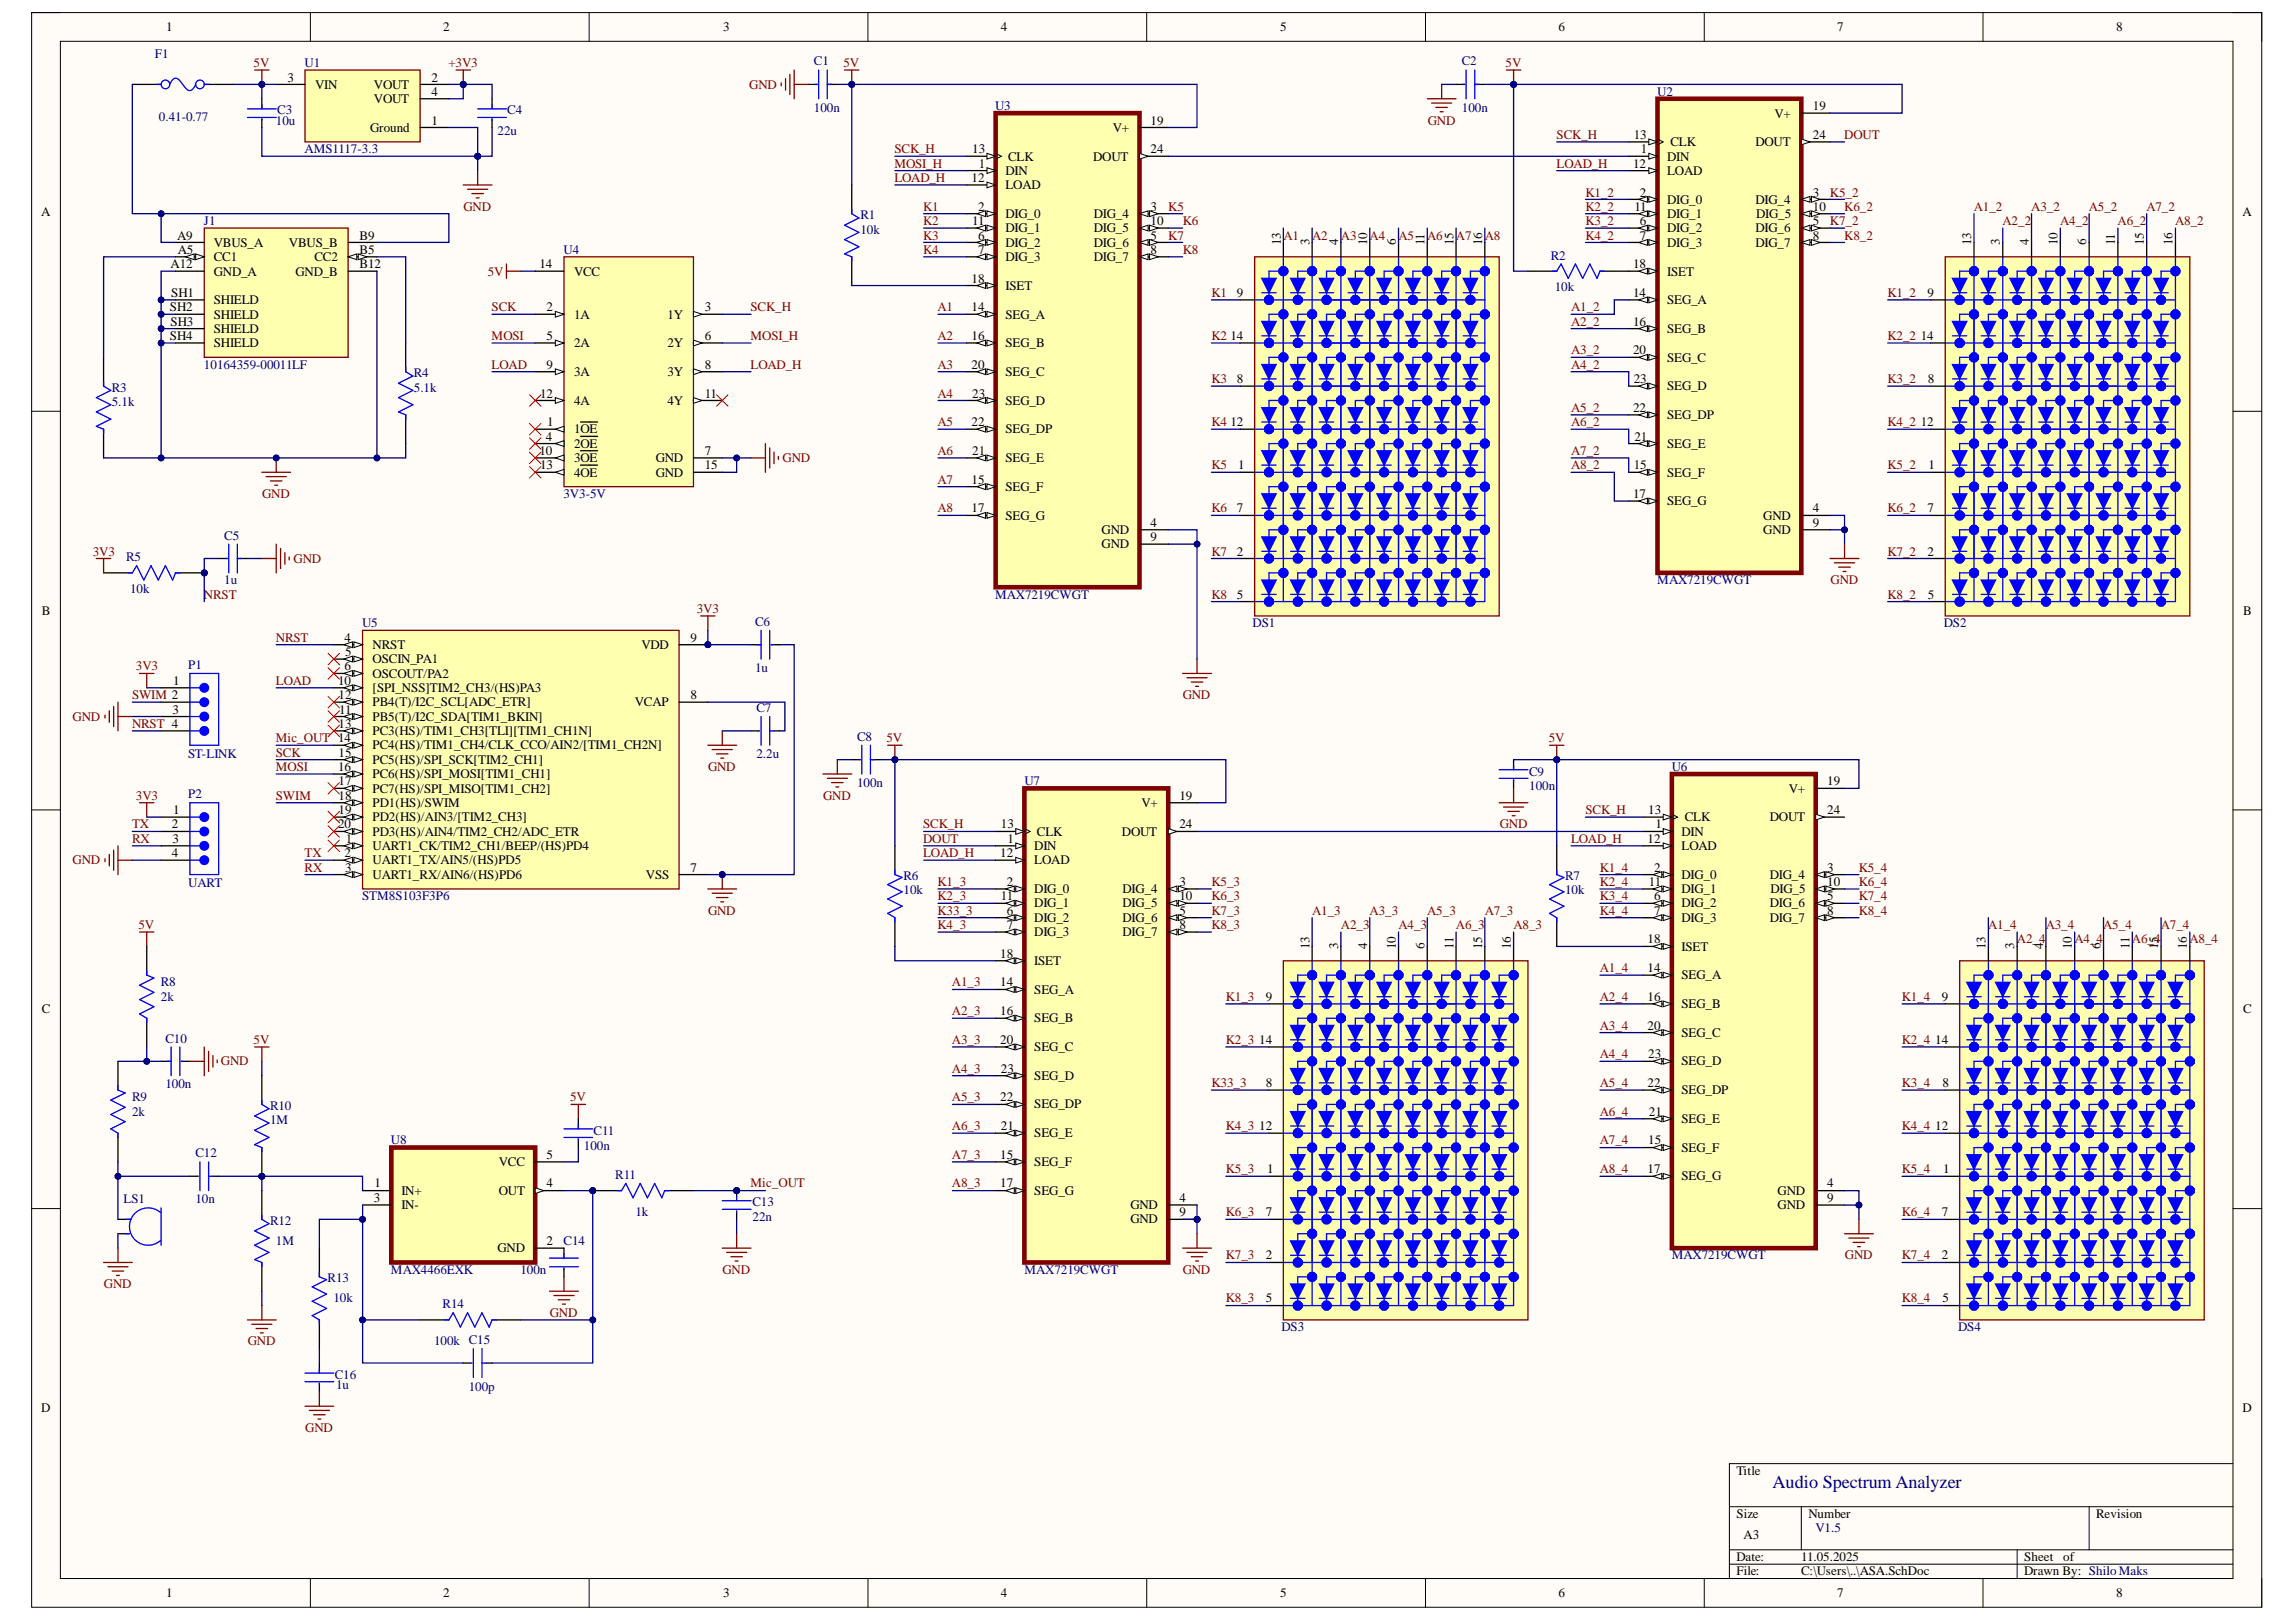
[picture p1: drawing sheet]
<svg xmlns="http://www.w3.org/2000/svg" width="297mm" height="210mm" viewBox="0 0 297 210" stroke-linecap="round" stroke-linejoin="round" font-family="sans-serif">
<defs><g id="words">
<text font-size="2.4" fill="#000080" x="229.3" y="192.6">Audio Spectrum Analyzer</text>
<g font-size="1.7">
<text x="21.5" y="4.1">1</text>
<text x="57.3" y="4.1">2</text>
<text x="93.5" y="4.1">3</text>
<text x="129.5" y="4.1">4</text>
<text x="165.6" y="4.1">5</text>
<text x="201.6" y="4.1">6</text>
<text x="237.7" y="4.1">7</text>
<text x="273.8" y="4.1">8</text>
<text x="37.2" y="10.6">3</text>
<text x="40.8" y="11.5">VIN</text>
<text x="48.4" y="11.5">VOUT</text>
<text x="55.8" y="10.6">2</text>
<text x="47.9" y="17.1">Ground</text>
<text x="48.4" y="13.4">VOUT</text>
<text x="55.8" y="12.4">4</text>
<text x="55.8" y="16.1">1</text>
<text x="144" y="17.1">V+</text>
<text x="148.9" y="16.1">19</text>
<text x="211.4" y="18">13</text>
<text x="229.6" y="15.2">V+</text>
<text x="234.5" y="14.3">19</text>
<text x="234.5" y="18">24</text>
<text x="125.7" y="23.6">12</text>
<text x="125.8" y="19.9">13</text>
<text x="126.6" y="21.7">1</text>
<text x="130.1" y="22.6">DIN</text>
<text x="130.4" y="20.8">CLK</text>
<text x="141.4" y="20.8">DOUT</text>
<text x="148.9" y="19.9">24</text>
<text x="211.3" y="21.7">12</text>
<text x="212.3" y="19.9">1</text>
<text x="215.7" y="20.8">DIN</text>
<text x="215.7" y="22.6">LOAD</text>
<text x="216.1" y="18.9">CLK</text>
<text x="227.1" y="18.9">DOUT</text>
<text x="5.3" y="28">A</text>
<text x="125.8" y="29.1">11</text>
<text x="126.5" y="27.3">2</text>
<text x="130.1" y="24.5">LOAD</text>
<text x="130.1" y="28.2">DIG_0</text>
<text x="141.5" y="28.2">DIG_4</text>
<text x="148.9" y="27.3">3</text>
<text x="148.9" y="29.1">10</text>
<text x="211.5" y="27.3">11</text>
<text x="212.1" y="25.4">2</text>
<text x="212.1" y="29.1">6</text>
<text x="215.7" y="26.4">DIG_0</text>
<text x="215.7" y="28.2">DIG_1</text>
<text x="227.1" y="26.4">DIG_4</text>
<text x="227.2" y="28.2">DIG_5</text>
<text x="234.5" y="25.4">3</text>
<text x="234.5" y="27.3">10</text>
<text x="234.5" y="29.1">5</text>
<text x="290.1" y="28">A</text>
<text x="22.1" y="34.7">A12</text>
<text x="22.9" y="31">A9</text>
<text x="23" y="32.9">A5</text>
<text x="27.7" y="31.9">VBUS_A</text>
<text x="27.7" y="33.8">CC1</text>
<text x="27.7" y="35.7">GND_A</text>
<text x="37.4" y="31.9">VBUS_B</text>
<text x="38.2" y="35.7">GND_B</text>
<text x="40.7" y="33.8">CC2</text>
<text x="46.5" y="31">B9</text>
<text x="46.5" y="32.9">B5</text>
<text x="46.5" y="34.7">B12</text>
<text x="69.8" y="34.7">14</text>
<text x="74.3" y="35.7">VCC</text>
<text x="126.5" y="31">6</text>
<text x="126.5" y="32.9">7</text>
<text x="130.1" y="30.1">DIG_1</text>
<text x="130.1" y="31.9">DIG_2</text>
<text x="130.1" y="33.8">DIG_3</text>
<text x="141.5" y="30.1">DIG_5</text>
<text x="141.5" y="31.9">DIG_6</text>
<text x="141.5" y="33.8">DIG_7</text>
<text x="148.9" y="31">5</text>
<text x="148.9" y="32.9">8</text>
<text x="165.7" y="31.8" transform="rotate(-90 165.7 31.8)">13</text>
<text x="169.4" y="31.8" transform="rotate(-90 169.4 31.8)">3</text>
<text x="173.1" y="31.8" transform="rotate(-90 173.1 31.8)">4</text>
<text x="176.9" y="31.8" transform="rotate(-90 176.9 31.8)">10</text>
<text x="180.6" y="31.8" transform="rotate(-90 180.6 31.8)">6</text>
<text x="184.3" y="31.8" transform="rotate(-90 184.3 31.8)">11</text>
<text x="188" y="31.8" transform="rotate(-90 188 31.8)">15</text>
<text x="191.7" y="31.8" transform="rotate(-90 191.7 31.8)">16</text>
<text x="211.3" y="34.7">18</text>
<text x="212.1" y="31">7</text>
<text x="215.7" y="30.1">DIG_2</text>
<text x="215.7" y="31.9">DIG_3</text>
<text x="215.7" y="35.7">ISET</text>
<text x="227.1" y="30.1">DIG_6</text>
<text x="227.1" y="31.9">DIG_7</text>
<text x="234.5" y="31">8</text>
<text x="255" y="31.8" transform="rotate(-90 255 31.8)">13</text>
<text x="258.7" y="31.8" transform="rotate(-90 258.7 31.8)">3</text>
<text x="262.5" y="31.8" transform="rotate(-90 262.5 31.8)">4</text>
<text x="266.2" y="31.8" transform="rotate(-90 266.2 31.8)">10</text>
<text x="269.9" y="31.8" transform="rotate(-90 269.9 31.8)">6</text>
<text x="273.6" y="31.8" transform="rotate(-90 273.6 31.8)">11</text>
<text x="277.3" y="31.8" transform="rotate(-90 277.3 31.8)">15</text>
<text x="281.1" y="31.8" transform="rotate(-90 281.1 31.8)">16</text>
<text x="22" y="40.3">SH2</text>
<text x="22.2" y="38.4">SH1</text>
<text x="27.7" y="39.4">SHIELD</text>
<text x="27.7" y="41.2">SHIELD</text>
<text x="70.7" y="40.3">2</text>
<text x="74.3" y="41.2">1A</text>
<text x="86.4" y="41.2">1Y</text>
<text x="91.2" y="40.3">3</text>
<text x="125.7" y="36.6">18</text>
<text x="125.7" y="40.3">14</text>
<text x="130.1" y="37.5">ISET</text>
<text x="130.1" y="41.2">SEG_A</text>
<text x="160" y="38.4">9</text>
<text x="211.3" y="38.4">14</text>
<text x="215.7" y="39.4">SEG_A</text>
<text x="249.3" y="38.4">9</text>
<text x="22" y="44">SH4</text>
<text x="22.1" y="42.2">SH3</text>
<text x="27.7" y="43.1">SHIELD</text>
<text x="27.7" y="44.9">SHIELD</text>
<text x="70.7" y="44">5</text>
<text x="70.7" y="47.7">9</text>
<text x="74.3" y="44.9">2A</text>
<text x="86.4" y="44.9">2Y</text>
<text x="91.2" y="44">6</text>
<text x="91.2" y="47.7">8</text>
<text x="125.7" y="44">16</text>
<text x="125.7" y="47.7">20</text>
<text x="130.1" y="44.9">SEG_B</text>
<text x="159.2" y="44">14</text>
<text x="211.3" y="42.2">16</text>
<text x="211.3" y="45.9">20</text>
<text x="215.7" y="43.1">SEG_B</text>
<text x="215.7" y="46.8">SEG_C</text>
<text x="248.5" y="44">14</text>
<text x="69.9" y="51.5">12</text>
<text x="74.3" y="48.7">3A</text>
<text x="74.3" y="52.4">4A</text>
<text x="86.4" y="48.7">3Y</text>
<text x="86.4" y="52.4">4Y</text>
<text x="91.2" y="51.5">11</text>
<text x="125.8" y="51.5">23</text>
<text x="130.1" y="48.7">SEG_C</text>
<text x="130.1" y="52.4">SEG_D</text>
<text x="160" y="49.6">8</text>
<text x="211.3" y="53.3">22</text>
<text x="211.4" y="49.6">23</text>
<text x="215.7" y="50.5">SEG_D</text>
<text x="249.4" y="49.6">8</text>
<text x="69.8" y="58.9">10</text>
<text x="70.6" y="57">4</text>
<text x="70.8" y="55.2">1</text>
<text x="74.3" y="56.1">1OE</text>
<text x="74.3" y="58">2OE</text>
<text x="74.3" y="59.8">3OE</text>
<text x="84.8" y="59.8">GND</text>
<text x="91.2" y="58.9">7</text>
<text x="125.7" y="55.2">22</text>
<text x="125.8" y="58.9">21</text>
<text x="130.1" y="56.1">SEG_DP</text>
<text x="130.1" y="59.8">SEG_E</text>
<text x="159.2" y="55.2">12</text>
<text x="211.5" y="57">21</text>
<text x="215.7" y="54.2">SEG_DP</text>
<text x="215.7" y="58">SEG_E</text>
<text x="248.5" y="55.2">12</text>
<text x="69.9" y="60.7">13</text>
<text x="74.3" y="61.7">4OE</text>
<text x="84.8" y="61.7">GND</text>
<text x="91.2" y="60.7">15</text>
<text x="125.7" y="62.6">15</text>
<text x="130.1" y="63.5">SEG_F</text>
<text x="160.2" y="60.7">1</text>
<text x="211.3" y="64.5">17</text>
<text x="211.4" y="60.7">15</text>
<text x="215.7" y="61.7">SEG_F</text>
<text x="215.7" y="65.4">SEG_G</text>
<text x="249.5" y="60.7">1</text>
<text x="125.7" y="66.3">17</text>
<text x="130.1" y="67.2">SEG_G</text>
<text x="142.5" y="69.1">GND</text>
<text x="142.5" y="71">GND</text>
<text x="148.9" y="68.2">4</text>
<text x="148.9" y="70">9</text>
<text x="160" y="66.3">7</text>
<text x="160" y="71.9">2</text>
<text x="228.1" y="67.2">GND</text>
<text x="228.1" y="69.1">GND</text>
<text x="234.5" y="66.3">4</text>
<text x="234.5" y="68.2">9</text>
<text x="249.3" y="66.3">7</text>
<text x="249.3" y="71.9">2</text>
<text x="160" y="77.5">5</text>
<text x="249.4" y="77.5">5</text>
<text x="5.4" y="79.6">B</text>
<text x="44.6" y="83">4</text>
<text x="48.2" y="84">NRST</text>
<text x="83" y="84">VDD</text>
<text x="89.3" y="83">9</text>
<text x="290.2" y="79.6">B</text>
<text x="22.4" y="88.6">1</text>
<text x="43.7" y="88.6">10</text>
<text x="44.6" y="86.8">6</text>
<text x="44.7" y="84.9">5</text>
<text x="48.2" y="85.8">OSCIN_PA1</text>
<text x="48.2" y="87.7">OSCOUT/PA2</text>
<text x="48.2" y="89.6">[SPI_NSS]TIM2_CH3/(HS)PA3</text>
<text x="22.3" y="92.3">3</text>
<text x="43.8" y="90.5">12</text>
<text x="43.8" y="94.2">13</text>
<text x="43.9" y="92.3">11</text>
<text x="48.2" y="91.4">PB4(T)/I2C_SCL[ADC_ETR]</text>
<text x="48.2" y="93.3">PB5(T)/I2C_SDA[TIM1_BKIN]</text>
<text x="48.2" y="95.1">PC3(HS)/TIM1_CH3[TLI][TIM1_CH1N]</text>
<text x="82.1" y="91.4">VCAP</text>
<text x="89.3" y="90.5">8</text>
<text x="43.7" y="99.8">16</text>
<text x="43.8" y="97.9">15</text>
<text x="43.8" y="101.6">17</text>
<text x="48.2" y="97">PC4(HS)/TIM1_CH4/CLK_CCO/AIN2/[TIM1_CH2N]</text>
<text x="48.2" y="98.8">PC5(HS)/SPI_SCK[TIM2_CH1]</text>
<text x="48.2" y="100.7">PC6(HS)/SPI_MOSI[TIM1_CH1]</text>
<text x="236.4" y="101.6">19</text>
<text x="22.2" y="107.2">2</text>
<text x="22.4" y="105.3">1</text>
<text x="43.7" y="107.2">20</text>
<text x="43.8" y="103.5">18</text>
<text x="43.8" y="105.3">19</text>
<text x="48.2" y="102.6">PC7(HS)/SPI_MISO[TIM1_CH2]</text>
<text x="48.2" y="104.4">PD1(HS)/SWIM</text>
<text x="48.2" y="106.3">PD2(HS)/AIN3/[TIM2_CH3]</text>
<text x="129.5" y="107.2">13</text>
<text x="147.7" y="104.4">V+</text>
<text x="152.6" y="103.5">19</text>
<text x="152.6" y="107.2">24</text>
<text x="213.2" y="105.3">13</text>
<text x="214.2" y="107.2">1</text>
<text x="218" y="106.3">CLK</text>
<text x="229" y="106.3">DOUT</text>
<text x="231.4" y="102.6">V+</text>
<text x="236.4" y="105.3">24</text>
<text x="22.2" y="110.9">4</text>
<text x="22.3" y="109.1">3</text>
<text x="44.6" y="110.9">2</text>
<text x="44.7" y="112.8">3</text>
<text x="44.7" y="109.1">1</text>
<text x="48.2" y="108.1">PD3(HS)/AIN4/TIM2_CH2/ADC_ETR</text>
<text x="48.2" y="110">UART1_CK/TIM2_CH1/BEEP/(HS)PD4</text>
<text x="48.2" y="111.9">UART1_TX/AIN5/(HS)PD5</text>
<text x="48.2" y="113.7">UART1_RX/AIN6/(HS)PD6</text>
<text x="83.6" y="113.7">VSS</text>
<text x="89.3" y="112.8">7</text>
<text x="129.4" y="110.9">12</text>
<text x="130.3" y="109.1">1</text>
<text x="133.8" y="110">DIN</text>
<text x="133.8" y="111.9">LOAD</text>
<text x="134.1" y="108.1">CLK</text>
<text x="145.1" y="108.1">DOUT</text>
<text x="213.1" y="109.1">12</text>
<text x="214" y="112.8">2</text>
<text x="217.5" y="108.1">DIN</text>
<text x="217.5" y="110">LOAD</text>
<text x="217.5" y="113.7">DIG_0</text>
<text x="229" y="113.7">DIG_4</text>
<text x="236.4" y="112.8">3</text>
<text x="129.5" y="116.5">11</text>
<text x="130.3" y="114.6">2</text>
<text x="130.3" y="118.4">6</text>
<text x="133.8" y="115.6">DIG_0</text>
<text x="133.8" y="117.4">DIG_1</text>
<text x="133.8" y="119.3">DIG_2</text>
<text x="145.2" y="115.6">DIG_4</text>
<text x="145.2" y="117.4">DIG_5</text>
<text x="145.2" y="119.3">DIG_6</text>
<text x="152.6" y="114.6">3</text>
<text x="152.6" y="116.5">10</text>
<text x="152.6" y="118.4">5</text>
<text x="213.3" y="114.6">11</text>
<text x="214" y="116.5">6</text>
<text x="214" y="118.4">7</text>
<text x="217.5" y="115.6">DIG_1</text>
<text x="217.5" y="117.4">DIG_2</text>
<text x="217.5" y="119.3">DIG_3</text>
<text x="229" y="117.4">DIG_6</text>
<text x="229" y="119.3">DIG_7</text>
<text x="229" y="115.6">DIG_5</text>
<text x="236.4" y="114.6">10</text>
<text x="236.4" y="116.5">5</text>
<text x="236.4" y="118.4">8</text>
<text x="129.4" y="123.9">18</text>
<text x="130.3" y="120.2">7</text>
<text x="133.8" y="121.1">DIG_3</text>
<text x="133.8" y="124.9">ISET</text>
<text x="145.2" y="121.1">DIG_7</text>
<text x="152.6" y="120.2">8</text>
<text x="169.4" y="122.8" transform="rotate(-90 169.4 122.8)">13</text>
<text x="173.1" y="122.8" transform="rotate(-90 173.1 122.8)">3</text>
<text x="176.9" y="122.8" transform="rotate(-90 176.9 122.8)">4</text>
<text x="180.6" y="122.8" transform="rotate(-90 180.6 122.8)">10</text>
<text x="184.3" y="122.8" transform="rotate(-90 184.3 122.8)">6</text>
<text x="188" y="122.8" transform="rotate(-90 188 122.8)">11</text>
<text x="191.7" y="122.8" transform="rotate(-90 191.7 122.8)">15</text>
<text x="195.5" y="122.8" transform="rotate(-90 195.5 122.8)">16</text>
<text x="213.1" y="122.1">18</text>
<text x="213.1" y="125.8">14</text>
<text x="217.5" y="123">ISET</text>
<text x="256.9" y="122.8" transform="rotate(-90 256.9 122.8)">13</text>
<text x="260.6" y="122.8" transform="rotate(-90 260.6 122.8)">3</text>
<text x="264.3" y="122.8" transform="rotate(-90 264.3 122.8)">4</text>
<text x="268" y="122.8" transform="rotate(-90 268 122.8)">10</text>
<text x="271.8" y="122.8" transform="rotate(-90 271.8 122.8)">6</text>
<text x="275.5" y="122.8" transform="rotate(-90 275.5 122.8)">11</text>
<text x="279.2" y="122.8" transform="rotate(-90 279.2 122.8)">15</text>
<text x="282.9" y="122.8" transform="rotate(-90 282.9 122.8)">16</text>
<text x="5.4" y="131.1">C</text>
<text x="129.4" y="127.7">14</text>
<text x="129.4" y="131.4">16</text>
<text x="133.8" y="128.6">SEG_A</text>
<text x="163.7" y="129.5">9</text>
<text x="213.1" y="129.5">16</text>
<text x="217.5" y="126.7">SEG_A</text>
<text x="217.5" y="130.4">SEG_B</text>
<text x="251.2" y="129.5">9</text>
<text x="290.2" y="131.1">C</text>
<text x="129.4" y="135.1">20</text>
<text x="133.8" y="132.3">SEG_B</text>
<text x="133.8" y="136">SEG_C</text>
<text x="162.9" y="135.1">14</text>
<text x="213.1" y="133.2">20</text>
<text x="213.2" y="136.9">23</text>
<text x="217.5" y="134.2">SEG_C</text>
<text x="217.5" y="137.9">SEG_D</text>
<text x="250.4" y="135.1">14</text>
<text x="129.4" y="142.5">22</text>
<text x="129.5" y="138.8">23</text>
<text x="133.8" y="139.7">SEG_D</text>
<text x="133.8" y="143.5">SEG_DP</text>
<text x="163.7" y="140.7">8</text>
<text x="213.1" y="140.7">22</text>
<text x="217.5" y="141.6">SEG_DP</text>
<text x="251.3" y="140.7">8</text>
<text x="70.7" y="150">5</text>
<text x="129.4" y="150">15</text>
<text x="129.5" y="146.2">21</text>
<text x="133.8" y="147.2">SEG_E</text>
<text x="162.9" y="146.2">12</text>
<text x="213.2" y="148.1">15</text>
<text x="213.3" y="144.4">21</text>
<text x="217.5" y="145.3">SEG_E</text>
<text x="217.5" y="149">SEG_F</text>
<text x="250.4" y="146.2">12</text>
<text x="48.4" y="155.5">3</text>
<text x="48.5" y="153.7">1</text>
<text x="51.9" y="154.6">IN+</text>
<text x="64.5" y="150.9">VCC</text>
<text x="64.5" y="154.6">OUT</text>
<text x="70.7" y="153.7">4</text>
<text x="129.4" y="153.7">17</text>
<text x="133.8" y="150.9">SEG_F</text>
<text x="133.8" y="154.6">SEG_G</text>
<text x="152.6" y="155.5">4</text>
<text x="163.9" y="151.8">1</text>
<text x="213.1" y="151.8">17</text>
<text x="217.5" y="152.7">SEG_G</text>
<text x="230" y="154.6">GND</text>
<text x="236.4" y="153.7">4</text>
<text x="236.4" y="155.5">9</text>
<text x="251.4" y="151.8">1</text>
<text x="51.9" y="156.5">IN-</text>
<text x="70.7" y="161.1">2</text>
<text x="146.2" y="156.5">GND</text>
<text x="146.2" y="158.3">GND</text>
<text x="152.6" y="157.4">9</text>
<text x="163.7" y="157.4">7</text>
<text x="230" y="156.5">GND</text>
<text x="251.2" y="157.4">7</text>
<text x="64.4" y="162">GND</text>
<text x="163.7" y="163">2</text>
<text x="251.2" y="163">2</text>
<text x="163.7" y="168.5">5</text>
<text x="251.3" y="168.5">5</text>
<text x="5.3" y="182.7">D</text>
<text x="290.1" y="182.7">D</text>
<text x="224.6" y="190.8">Title</text>
<text x="224.6" y="196.4">Size</text>
<text x="234" y="196.4">Number</text>
<text x="271.2" y="196.4">Revision</text>
<text x="224.6" y="202">Date:</text>
<text x="224.6" y="203.9">File:</text>
<text x="225.6" y="199.2">A3</text>
<text x="233" y="202">11.05.2025</text>
<text x="233" y="203.9">C:\Users\..\ASA.SchDoc</text>
<text x="261.9" y="202">Sheet</text>
<text x="261.9" y="203.9">Drawn By: ShiloMaks</text>
<text x="266.9" y="202">of</text>
<text x="21.5" y="206.6">1</text>
<text x="57.3" y="206.6">2</text>
<text x="93.5" y="206.6">3</text>
<text x="129.5" y="206.6">4</text>
<text x="165.6" y="206.6">5</text>
<text x="201.6" y="206.6">6</text>
<text x="237.7" y="206.6">7</text>
<text x="273.8" y="206.6">8</text>
</g>
<g font-size="1.7" fill="#000080">
<text x="20" y="7.5">F1</text>
<text x="39.4" y="8.7">U1</text>
<text x="105.3" y="8.5">C1</text>
<text x="189.1" y="8.5">C2</text>
<text x="20.6" y="15.6">0.41-0.77</text>
<text x="35.7" y="16.1">10u</text>
<text x="35.9" y="14.8">C3</text>
<text x="64.4" y="17.5">22u</text>
<text x="65.6" y="14.8">C4</text>
<text x="105.3" y="14.4">100n</text>
<text x="128.7" y="14.3">U3</text>
<text x="189.1" y="14.4">100n</text>
<text x="214.4" y="12.4">U2</text>
<text x="39.4" y="19.9">AMS1117-3.3</text>
<text x="26.4" y="29.1">J1</text>
<text x="111.3" y="28.4">R1</text>
<text x="72.9" y="32.9">U4</text>
<text x="111.3" y="30.2">10k</text>
<text x="200.6" y="33.6">R2</text>
<text x="201.1" y="37.6">10k</text>
<text x="26.4" y="47.7">10164359-00011LF</text>
<text x="14.5" y="50.7">R3</text>
<text x="14.5" y="52.5">5.1k</text>
<text x="53.5" y="48.8">R4</text>
<text x="53.5" y="50.7">5.1k</text>
<text x="72.9" y="64.5">3V3-5V</text>
<text x="29" y="69.9">C5</text>
<text x="16.3" y="72.7">R5</text>
<text x="16.8" y="76.7">10k</text>
<text x="29" y="75.5">1u</text>
<text x="128.7" y="77.5">MAX7219CWGT</text>
<text x="214.4" y="75.6">MAX7219CWGT</text>
<text x="46.9" y="81.2">U5</text>
<text x="97.7" y="81">C6</text>
<text x="162.1" y="81.2">DS1</text>
<text x="251.5" y="81.2">DS2</text>
<text x="24.4" y="86.6">P1</text>
<text x="97.7" y="86.9">1u</text>
<text x="97.9" y="92.2">C7</text>
<text x="110.9" y="95.9">C8</text>
<text x="24.4" y="98.1">ST-LINK</text>
<text x="97.9" y="98.1">2.2u</text>
<text x="110.9" y="101.8">100n</text>
<text x="132.5" y="101.6">U7</text>
<text x="197.8" y="100.4">C9</text>
<text x="216.3" y="99.8">U6</text>
<text x="24.4" y="103.3">P2</text>
<text x="197.8" y="102.2">100n</text>
<text x="116.9" y="113.9">R6</text>
<text x="202.5" y="113.9">R7</text>
<text x="24.4" y="114.8">UART</text>
<text x="46.9" y="116.5">STM8S103F3P6</text>
<text x="116.9" y="115.7">10k</text>
<text x="202.5" y="115.7">10k</text>
<text x="20.8" y="129.5">2k</text>
<text x="20.8" y="127.7">R8</text>
<text x="21.4" y="134.9">C10</text>
<text x="17.1" y="142.5">R9</text>
<text x="21.4" y="140.8">100n</text>
<text x="34.9" y="143.6">R10</text>
<text x="17.1" y="144.4">2k</text>
<text x="25.3" y="149.8">C12</text>
<text x="34.9" y="145.5">1M</text>
<text x="50.6" y="148.1">U8</text>
<text x="75.5" y="148.9">100n</text>
<text x="76.8" y="146.8">C11</text>
<text x="16" y="155.7">LS1</text>
<text x="25.3" y="155.7">10n</text>
<text x="79.6" y="152.6">R11</text>
<text x="34.9" y="158.5">R12</text>
<text x="35.7" y="161.1">1M</text>
<text x="72.9" y="161.1">C14</text>
<text x="82.2" y="157.4">1k</text>
<text x="97.4" y="156.1">C13</text>
<text x="97.4" y="158">22n</text>
<text x="42.4" y="165.9">R13</text>
<text x="50.6" y="164.8">MAX4466EXK</text>
<text x="67.3" y="164.8">100n</text>
<text x="132.5" y="164.8">MAX7219CWGT</text>
<text x="216.3" y="163">MAX7219CWGT</text>
<text x="43.1" y="168.5">10k</text>
<text x="57.3" y="169.3">R14</text>
<text x="165.8" y="172.3">DS3</text>
<text x="253.3" y="172.3">DS4</text>
<text x="43.3" y="178.4">C16</text>
<text x="43.5" y="179.7">1u</text>
<text x="56.2" y="174.1">100k C15</text>
<text x="60.6" y="179.9">100p</text>
<text x="234.9" y="198.3">V1.5</text>
</g>
<g font-size="1.7" fill="#800000">
<text x="32.8" y="8.7">5V</text>
<text x="58" y="8.7">+3V3</text>
<text x="96.9" y="11.5">GND</text>
<text x="109.1" y="8.7">5V</text>
<text x="194.8" y="8.7">5V</text>
<text x="184.7" y="16.1">GND</text>
<text x="201.4" y="18">SCK_H</text>
<text x="238.6" y="18">DOUT</text>
<text x="115.7" y="21.7">MOSI_H</text>
<text x="115.7" y="23.6">LOAD_H</text>
<text x="115.7" y="19.9">SCK_H</text>
<text x="201.4" y="21.7">LOAD_H</text>
<text x="60" y="27.3">GND</text>
<text x="119.4" y="27.3">K1</text>
<text x="119.4" y="29.1">K2</text>
<text x="151.1" y="27.3">K5</text>
<text x="153" y="29.1">K6</text>
<text x="205.1" y="25.4">K1_2</text>
<text x="205.1" y="27.3">K2_2</text>
<text x="205.1" y="29.1">K3_2</text>
<text x="236.7" y="25.4">K5_2</text>
<text x="236.7" y="29.1">K7_2</text>
<text x="238.6" y="27.3">K6_2</text>
<text x="255.3" y="27.3">А1_2</text>
<text x="259.1" y="29.1">А2_2</text>
<text x="262.8" y="27.3">А3_2</text>
<text x="266.5" y="29.1">А4_2</text>
<text x="270.2" y="27.3">А5_2</text>
<text x="274" y="29.1">А6_2</text>
<text x="277.7" y="27.3">А7_2</text>
<text x="281.4" y="29.1">А8_2</text>
<text x="63.1" y="35.7">5V</text>
<text x="119.4" y="31">K3</text>
<text x="119.4" y="32.9">K4</text>
<text x="151.1" y="31">K7</text>
<text x="153" y="32.9">K8</text>
<text x="166" y="31">А1</text>
<text x="169.8" y="31">А2</text>
<text x="173.5" y="31">А3</text>
<text x="177.2" y="31">А4</text>
<text x="180.9" y="31">А5</text>
<text x="184.6" y="31">А6</text>
<text x="188.4" y="31">А7</text>
<text x="192.1" y="31">А8</text>
<text x="205.1" y="31">K4_2</text>
<text x="238.6" y="31">K8_2</text>
<text x="63.6" y="40.3">SCK</text>
<text x="97.1" y="40.3">SCK_H</text>
<text x="121.3" y="40.3">А1</text>
<text x="156.7" y="38.4">K1</text>
<text x="203.2" y="40.3">А1_2</text>
<text x="244.2" y="38.4">K1_2</text>
<text x="63.6" y="44">MOSI</text>
<text x="63.6" y="47.7">LOAD</text>
<text x="97.1" y="44">MOSI_H</text>
<text x="97.1" y="47.7">LOAD_H</text>
<text x="121.3" y="44">А2</text>
<text x="121.3" y="47.7">А3</text>
<text x="156.7" y="44">K2</text>
<text x="203.2" y="42.2">А2_2</text>
<text x="203.2" y="45.9">А3_2</text>
<text x="203.2" y="47.7">А4_2</text>
<text x="244.2" y="44">K2_2</text>
<text x="121.3" y="51.5">А4</text>
<text x="156.7" y="49.6">K3</text>
<text x="203.2" y="53.3">А5_2</text>
<text x="244.2" y="49.6">K3_2</text>
<text x="101.2" y="59.8">GND</text>
<text x="121.3" y="55.2">А5</text>
<text x="121.3" y="58.9">А6</text>
<text x="156.7" y="55.2">K4</text>
<text x="203.2" y="55.2">А6_2</text>
<text x="203.2" y="58.9">А7_2</text>
<text x="244.2" y="55.2">K4_2</text>
<text x="33.9" y="64.5">GND</text>
<text x="121.3" y="62.6">А7</text>
<text x="156.7" y="60.7">K5</text>
<text x="203.2" y="60.7">А8_2</text>
<text x="244.2" y="60.7">K5_2</text>
<text x="12" y="71.9">3V3</text>
<text x="121.3" y="66.3">А8</text>
<text x="156.7" y="66.3">K6</text>
<text x="156.7" y="71.9">K7</text>
<text x="244.2" y="66.3">K6_2</text>
<text x="244.2" y="71.9">K7_2</text>
<text x="26.4" y="77.5">NRST</text>
<text x="38" y="72.8">GND</text>
<text x="156.7" y="77.5">K8</text>
<text x="236.8" y="75.6">GND</text>
<text x="244.2" y="77.5">K8_2</text>
<text x="35.7" y="83">NRST</text>
<text x="90.2" y="79.3">3V3</text>
<text x="17.6" y="86.8">3V3</text>
<text x="35.7" y="88.6">LOAD</text>
<text x="9.4" y="93.3">GND</text>
<text x="17.1" y="90.5">SWIM 2</text>
<text x="17.1" y="94.2">NRST 4</text>
<text x="153" y="90.5">GND</text>
<text x="35.7" y="97.9">SCK</text>
<text x="35.7" y="99.8">MOSI</text>
<text x="35.7" y="96.1">Mic_OUT 14</text>
<text x="91.6" y="99.8">GND</text>
<text x="114.7" y="96.1">5V</text>
<text x="200.4" y="96.1">5V</text>
<text x="17.1" y="107.2">TX</text>
<text x="17.6" y="103.5">3V3</text>
<text x="35.7" y="103.5">SWIM</text>
<text x="106.5" y="103.5">GND</text>
<text x="119.4" y="107.2">SCK_H</text>
<text x="194" y="107.2">GND</text>
<text x="205.1" y="105.3">SCK_H</text>
<text x="9.4" y="111.9">GND</text>
<text x="17.1" y="109.1">RX</text>
<text x="39.4" y="110.9">TX</text>
<text x="39.4" y="112.8">RX</text>
<text x="119.4" y="110.9">LOAD_H</text>
<text x="119.4" y="109.1">DOUT</text>
<text x="203.2" y="109.1">LOAD_H</text>
<text x="207" y="112.8">K1_4</text>
<text x="240.5" y="112.8">K5_4</text>
<text x="91.6" y="118.4">GND</text>
<text x="121.3" y="114.6">K1_3</text>
<text x="121.3" y="116.5">K2_3</text>
<text x="121.3" y="118.4">K33_3</text>
<text x="156.7" y="114.6">K5_3</text>
<text x="156.7" y="116.5">K6_3</text>
<text x="156.7" y="118.4">K7_3</text>
<text x="169.8" y="118.4">А1_3</text>
<text x="177.2" y="118.4">А3_3</text>
<text x="184.6" y="118.4">А5_3</text>
<text x="192.1" y="118.4">А7_3</text>
<text x="207" y="114.6">K2_4</text>
<text x="207" y="116.5">K3_4</text>
<text x="207" y="118.4">K4_4</text>
<text x="240.5" y="114.6">K6_4</text>
<text x="240.5" y="116.5">K7_4</text>
<text x="240.5" y="118.4">K8_4</text>
<text x="17.9" y="120.2">5V</text>
<text x="121.3" y="120.2">K4_3</text>
<text x="156.7" y="120.2">K8_3</text>
<text x="173.5" y="120.2">А2_3</text>
<text x="180.9" y="120.2">А4_3</text>
<text x="188.4" y="120.2">А6_3</text>
<text x="195.8" y="120.2">А8_3</text>
<text x="207" y="125.8">А1_4</text>
<text x="257.2" y="120.2">А1_4</text>
<text x="260.9" y="122.1">А2_4</text>
<text x="264.7" y="120.2">А3_4</text>
<text x="268.4" y="122.1">А4_4</text>
<text x="272.1" y="120.2">А5_4</text>
<text x="275.8" y="122.1">А6_4</text>
<text x="279.5" y="120.2">А7_4</text>
<text x="283.3" y="122.1">А8_4</text>
<text x="123.1" y="127.7">А1_3</text>
<text x="123.1" y="131.4">А2_3</text>
<text x="158.6" y="129.5">K1_3</text>
<text x="207" y="129.5">А2_4</text>
<text x="246" y="129.5">K1_4</text>
<text x="28.6" y="137.9">GND</text>
<text x="32.8" y="135.1">5V</text>
<text x="123.1" y="135.1">А3_3</text>
<text x="158.6" y="135.1">K2_3</text>
<text x="207" y="133.2">А3_4</text>
<text x="207" y="136.9">А4_4</text>
<text x="246" y="135.1">K2_4</text>
<text x="73.8" y="142.5">5V</text>
<text x="123.1" y="138.8">А4_3</text>
<text x="123.1" y="142.5">А5_3</text>
<text x="156.7" y="140.7">K33_3</text>
<text x="207" y="140.7">А5_4</text>
<text x="246" y="140.7">K3_4</text>
<text x="123.1" y="146.2">А6_3</text>
<text x="123.1" y="150">А7_3</text>
<text x="158.6" y="146.2">K4_3</text>
<text x="207" y="148.1">А7_4</text>
<text x="207" y="144.4">А6_4</text>
<text x="246" y="146.2">K4_4</text>
<text x="97.1" y="153.7">Mic_OUT</text>
<text x="123.1" y="153.7">А8_3</text>
<text x="158.6" y="151.8">K5_3</text>
<text x="207" y="151.8">А8_4</text>
<text x="246" y="151.8">K5_4</text>
<text x="158.6" y="157.4">K6_3</text>
<text x="246" y="157.4">K6_4</text>
<text x="13.4" y="166.7">GND</text>
<text x="93.5" y="164.8">GND</text>
<text x="153" y="164.8">GND</text>
<text x="158.6" y="163">K7_3</text>
<text x="238.7" y="163">GND</text>
<text x="246" y="163">K7_4</text>
<text x="71.1" y="170.4">GND</text>
<text x="158.6" y="168.5">K8_3</text>
<text x="246" y="168.5">K8_4</text>
<text x="32.1" y="174.1">GND</text>
<text x="39.5" y="185.3">GND</text>
</g>
</g></defs>
<path d="M4.1 1.6h288.5v206.4h-288.5z" fill-rule="evenodd" fill="#fffcf8"/>
<path d="M4.1 1.6h288.5v206.4h-288.5z" fill="none" stroke="#000" stroke-width=".13"/>
<path d="M7.8 5.3h281.1v199h-281.1z" fill-rule="evenodd" fill="#fffcf8"/>
<g fill="none" stroke="#000" stroke-width=".13">
<path d="M4.1 1.6h3.7M7.8 5.3h281.1v199h-281.1zM40.2 1.6v3.7M76.2 1.6v3.7M112.3 1.6v3.7M148.3 1.6v3.7M184.4 1.6v3.7M220.5 1.6v3.7M256.5 1.6v3.7M288.9 1.6h3.7v3.7M4.1 53.2h3.7M288.9 53.2h3.7"/>
<path d="M4.1 104.8h3.7M288.9 104.8h3.7M4.1 156.4h3.7M288.9 156.4h3.7M223.7 195h65.2M233 195v5.6M270.3 195v5.6M288.9 189.4h-65.2v14.9M40.2 204.3v3.7M76.2 204.3v3.7M112.3 204.3v3.7M148.4 204.3v3.7"/>
<path d="M184.4 204.3v3.7M220.5 204.3v3.7M223.7 200.6h65.2M223.7 202.4h65.2M256.5 204.3v3.7M261 200.6v3.7M292.6 204.3v3.7"/>
</g>
<path d="M20.8 137.3h1.3M23.5 137.3h1.1M15.3 157.8h1.6M15.3 159.7h1.4M33.9 154.1v3.7M33.9 163.4v3.7M41.3 176.4v1.3M41.3 179v1.1M54.3 170.8h3.8M63.7 170.8h3.7" fill="none" stroke="#000" stroke-width=".17"/>
<g fill="none" stroke="#00f" stroke-width=".17">
<path d="M21.6 137.3h.5M22.1 135.5v3.7M23.3 135.5v3.7M23.5 137.3h.1M16.2 159.7h.5M16.4 157.8h.5M20.8 156.9a2.42 2.42 0 0 0-3.4 .2 2.42 2.42 0 0 0 0 3.3 2.42 2.42 0 0 0 3.4 .1M20.8 156.3v4.8M33.9 157.2v.6l.9 .6-1.9 .9 1.9 .9-1.9 .9 1.9 1-1.9 .9 1 .4v.5M39.5 177.7h3.7M39.5 178.8h3.7M41.3 177.1v.6"/>
<path d="M41.3 179v.2M57.5 170.8h.6l.5-.9 1 1.8 .9-1.8 .9 1.8 1-1.8 .9 1.8 .4-.9h.5"/>
</g>
<g fill="none" stroke="#800000" stroke-width=".17">
<path d="M13.4 163.4h3.7M14 163.9h2.6M14.5 164.5h1.5M15.1 165.1h.3M15.3 161.5v1.9M32 170.8h3.7M32.6 171.4h2.6M33.1 171.9h1.5M33.7 172.5h.4M33.9 169v1.8M39.5 182h3.7M40 182.5h2.6"/>
<path d="M40.6 183.1h1.5M41.1 183.6h.4M41.3 180.1v1.9"/>
</g>
<path d="M50.6 148.5h18.6v14.9h-18.6z" fill-rule="evenodd" fill="#ffffb0"/>
<path d="M50.6 148.5h18.6v14.9h-18.6z" fill="none" stroke="#800000" stroke-width=".59"/>
<path d="M46.9 154.1h3.7M46.9 155.9h3.7M69.2 154.1h3.8M69.2 150.4h3.8" fill="none" stroke="#000" stroke-width=".17"/>
<path d="M69.2 153.7l1.2 .4-1.2 .4z" fill="#f8fcff"/>
<path d="M69.2 153.7l1.2 .4-1.2 .4z" fill="none" stroke="#000" stroke-width=".13"/>
<path d="M69.2 161.5h3.8" fill="none" stroke="#000" stroke-width=".17"/>
<path d="M91.6 115h3.7M92.1 115.6h2.6M92.7 116.2h1.5M93.3 116.7h.3M93.4 113.2v1.8" fill="none" stroke="#800000" stroke-width=".17"/>
<circle cx="93.4" cy="113.2" r=".37" fill="#000080"/>
<circle cx="93.4" cy="113.2" r=".37" fill="none" stroke="#000080" stroke-width=".13"/>
<path d="M71.1 167.1h3.7M71.7 167.7h2.6M72.2 168.2h1.5M72.8 168.8h.3M73 165.2v1.9" fill="none" stroke="#800000" stroke-width=".17"/>
<path d="M104.6 10.9h1.1M107 10.9h1.3M188.4 10.9h1.1M190.8 10.9h1.3M195.8 98.3v1.3M195.8 100.9v1.1" fill="none" stroke="#000" stroke-width=".17"/>
<path d="M105.5 10.9h.2M105.9 9.1v3.7M107 9.1v3.7M107 10.9h.6M189.3 10.9h.2M189.7 9.1v3.7M190.8 10.9h.6M190.8 9.1v3.7M194 99.6h3.7M195.8 99v.6M194 100.7h3.7M195.8 100.9v.2" fill="none" stroke="#00f" stroke-width=".17"/>
<path d="M39.5 9.1h14.8v9.3h-14.8z" fill-rule="evenodd" fill="#ffffb0"/>
<path d="M39.5 9.1h14.8v9.3h-14.8zM59 9.1h1.9M59.9 9.1v1.8M59.9 23.9h3.8M60.5 24.5h2.6M61.1 25.1h1.4M61.6 25.6h.4M61.8 22.1v1.8M90.6 79.7h1.9M91.6 79.7v1.9" fill="none" stroke="#800000" stroke-width=".17"/>
<path d="M35.7 10.9h3.8M54.3 10.9h3.8M54.3 12.8h3.8M54.3 16.5h3.8M97.2 83.4h1.3M99.8 83.4h1.1" fill="none" stroke="#000" stroke-width=".17"/>
<path d="M97.9 83.4h.6M98.5 81.6v3.7M99.6 81.6v3.7M99.8 83.4h.2" fill="none" stroke="#00f" stroke-width=".17"/>
<circle cx="59.9" cy="10.9" r=".37" fill="#000080"/>
<circle cx="59.9" cy="10.9" r=".37" fill="none" stroke="#000080" stroke-width=".13"/>
<path d="M20.8 90.9h3.8M20.8 89h3.8" fill="none" stroke="#000" stroke-width=".17"/>
<path d="M24.6 90.9h1.3" fill="none" stroke="#00f" stroke-width=".17"/>
<circle cx="26.4" cy="90.9" r=".56" fill="#00f"/>
<g fill="none" stroke="#00f" stroke-width=".17">
<path d="M24.6 89h1.3M24.6 92.7h1.3"/>
<circle cx="26.4" cy="90.9" r=".56"/>
</g>
<path d="M20.8 92.7h3.8" fill="none" stroke="#000" stroke-width=".17"/>
<circle cx="26.4" cy="92.7" r=".56" fill="#00f"/>
<g fill="none" stroke="#00f" stroke-width=".17">
<path d="M24.6 94.6h1.3"/>
<circle cx="26.4" cy="92.7" r=".56"/>
</g>
<path d="M20.8 94.6h3.8" fill="none" stroke="#000" stroke-width=".17"/>
<circle cx="26.4" cy="94.6" r=".56" fill="#00f"/>
<g fill="none" stroke="#00f" stroke-width=".17">
<path d="M24.6 87.1h3.7v9.3h-3.7z"/>
<circle cx="26.4" cy="94.6" r=".56"/>
</g>
<circle cx="26.4" cy="89" r=".56" fill="#00f"/>
<circle cx="26.4" cy="89" r=".56" fill="none" stroke="#00f" stroke-width=".17"/>
<circle cx="91.6" cy="83.4" r=".37" fill="#000080"/>
<circle cx="91.6" cy="83.4" r=".37" fill="none" stroke="#000080" stroke-width=".13"/>
<path d="M46.9 81.6h41v33.4h-41z" fill-rule="evenodd" fill="#ffffb0"/>
<path d="M46.9 81.6h41v33.4h-41z" fill="none" stroke="#800000" stroke-width=".17"/>
<path d="M43.2 83.4h3.7" fill="none" stroke="#000" stroke-width=".17"/>
<path d="M45.8 83.1l1.1 .3-1.1 .4z" fill="#f8fcff"/>
<path d="M45.8 83.1l1.1 .3-1.1 .4z" fill="none" stroke="#000" stroke-width=".13"/>
<path d="M44.5 83.4l1.1-.3v.7z" fill="#f8fcff"/>
<path d="M44.5 83.4l1.1-.3v.7z" fill="none" stroke="#000" stroke-width=".13"/>
<path d="M43.2 85.3h3.7" fill="none" stroke="#000" stroke-width=".17"/>
<path d="M45.8 84.9l1.1 .4-1.1 .4z" fill="#f8fcff"/>
<path d="M45.8 84.9l1.1 .4-1.1 .4z" fill="none" stroke="#000" stroke-width=".13"/>
<path d="M44.5 85.3l1.1-.4v.8z" fill="#f8fcff"/>
<path d="M44.5 85.3l1.1-.4v.8z" fill="none" stroke="#000" stroke-width=".13"/>
<path d="M43.2 87.1h3.7" fill="none" stroke="#000" stroke-width=".17"/>
<path d="M45.8 86.8l1.1 .3-1.1 .4z" fill="#f8fcff"/>
<path d="M45.8 86.8l1.1 .3-1.1 .4z" fill="none" stroke="#000" stroke-width=".13"/>
<path d="M44.5 87.1l1.1-.3v.7z" fill="#f8fcff"/>
<path d="M44.5 87.1l1.1-.3v.7z" fill="none" stroke="#000" stroke-width=".13"/>
<path d="M43.2 89h3.7" fill="none" stroke="#000" stroke-width=".17"/>
<path d="M45.8 88.6l1.1 .4-1.1 .4z" fill="#f8fcff"/>
<path d="M45.8 88.6l1.1 .4-1.1 .4z" fill="none" stroke="#000" stroke-width=".13"/>
<path d="M44.5 89l1.1-.4v.8z" fill="#f8fcff"/>
<path d="M44.5 89l1.1-.4v.8z" fill="none" stroke="#000" stroke-width=".13"/>
<path d="M43.2 90.9h3.7" fill="none" stroke="#000" stroke-width=".17"/>
<path d="M45.8 90.5l1.1 .4-1.1 .3z" fill="#f8fcff"/>
<path d="M45.8 90.5l1.1 .4-1.1 .3z" fill="none" stroke="#000" stroke-width=".13"/>
<path d="M44.5 90.9l1.1-.4v.7z" fill="#f8fcff"/>
<path d="M44.5 90.9l1.1-.4v.7z" fill="none" stroke="#000" stroke-width=".13"/>
<path d="M43.2 92.7h3.7" fill="none" stroke="#000" stroke-width=".17"/>
<path d="M45.8 92.4l1.1 .3-1.1 .4z" fill="#f8fcff"/>
<path d="M45.8 92.4l1.1 .3-1.1 .4z" fill="none" stroke="#000" stroke-width=".13"/>
<path d="M44.5 92.7l1.1-.3v.7z" fill="#f8fcff"/>
<path d="M44.5 92.7l1.1-.3v.7z" fill="none" stroke="#000" stroke-width=".13"/>
<path d="M43.2 94.6h3.7" fill="none" stroke="#000" stroke-width=".17"/>
<path d="M45.8 94.2l1.1 .4-1.1 .4z" fill="#f8fcff"/>
<path d="M45.8 94.2l1.1 .4-1.1 .4z" fill="none" stroke="#000" stroke-width=".13"/>
<path d="M44.5 94.6l1.1-.4v.8z" fill="#f8fcff"/>
<path d="M44.5 94.6l1.1-.4v.8z" fill="none" stroke="#000" stroke-width=".13"/>
<path d="M43.2 96.4h3.7" fill="none" stroke="#000" stroke-width=".17"/>
<path d="M45.8 96.1l1.1 .3-1.1 .4z" fill="#f8fcff"/>
<path d="M45.8 96.1l1.1 .3-1.1 .4z" fill="none" stroke="#000" stroke-width=".13"/>
<path d="M44.5 96.4l1.1-.3v.7z" fill="#f8fcff"/>
<path d="M44.5 96.4l1.1-.3v.7z" fill="none" stroke="#000" stroke-width=".13"/>
<path d="M43.2 98.3h3.7" fill="none" stroke="#000" stroke-width=".17"/>
<path d="M45.8 97.9l1.1 .4-1.1 .4z" fill="#f8fcff"/>
<path d="M45.8 97.9l1.1 .4-1.1 .4z" fill="none" stroke="#000" stroke-width=".13"/>
<path d="M44.5 98.3l1.1-.4v.8z" fill="#f8fcff"/>
<path d="M44.5 98.3l1.1-.4v.8z" fill="none" stroke="#000" stroke-width=".13"/>
<path d="M43.2 100.2h3.7" fill="none" stroke="#000" stroke-width=".17"/>
<path d="M45.8 99.8l1.1 .4-1.1 .3z" fill="#f8fcff"/>
<path d="M45.8 99.8l1.1 .4-1.1 .3z" fill="none" stroke="#000" stroke-width=".13"/>
<path d="M44.5 100.2l1.1-.4v.7z" fill="#f8fcff"/>
<path d="M44.5 100.2l1.1-.4v.7z" fill="none" stroke="#000" stroke-width=".13"/>
<path d="M43.2 102h3.7" fill="none" stroke="#000" stroke-width=".17"/>
<path d="M45.8 101.6l1.1 .4-1.1 .4z" fill="#f8fcff"/>
<path d="M45.8 101.6l1.1 .4-1.1 .4z" fill="none" stroke="#000" stroke-width=".13"/>
<path d="M44.5 102l1.1-.4v.8z" fill="#f8fcff"/>
<path d="M44.5 102l1.1-.4v.8z" fill="none" stroke="#000" stroke-width=".13"/>
<path d="M43.2 103.9h3.7" fill="none" stroke="#000" stroke-width=".17"/>
<path d="M45.8 103.5l1.1 .4-1.1 .4z" fill="#f8fcff"/>
<path d="M45.8 103.5l1.1 .4-1.1 .4z" fill="none" stroke="#000" stroke-width=".13"/>
<path d="M44.5 103.9l1.1-.4v.8z" fill="#f8fcff"/>
<path d="M44.5 103.9l1.1-.4v.8z" fill="none" stroke="#000" stroke-width=".13"/>
<path d="M43.2 105.7h3.7" fill="none" stroke="#000" stroke-width=".17"/>
<path d="M45.8 105.4l1.1 .3-1.1 .4z" fill="#f8fcff"/>
<path d="M45.8 105.4l1.1 .3-1.1 .4z" fill="none" stroke="#000" stroke-width=".13"/>
<path d="M44.5 105.7l1.1-.3v.7z" fill="#f8fcff"/>
<path d="M44.5 105.7l1.1-.3v.7z" fill="none" stroke="#000" stroke-width=".13"/>
<path d="M43.2 107.6h3.7" fill="none" stroke="#000" stroke-width=".17"/>
<path d="M45.8 107.2l1.1 .4-1.1 .4z" fill="#f8fcff"/>
<path d="M45.8 107.2l1.1 .4-1.1 .4z" fill="none" stroke="#000" stroke-width=".13"/>
<path d="M44.5 107.6l1.1-.4v.8z" fill="#f8fcff"/>
<path d="M44.5 107.6l1.1-.4v.8z" fill="none" stroke="#000" stroke-width=".13"/>
<path d="M43.2 109.5h3.7" fill="none" stroke="#000" stroke-width=".17"/>
<path d="M45.8 109.1l1.1 .4-1.1 .3z" fill="#f8fcff"/>
<path d="M45.8 109.1l1.1 .4-1.1 .3z" fill="none" stroke="#000" stroke-width=".13"/>
<path d="M44.5 109.5l1.1-.4v.7z" fill="#f8fcff"/>
<path d="M44.5 109.5l1.1-.4v.7z" fill="none" stroke="#000" stroke-width=".13"/>
<path d="M43.2 111.3h3.7" fill="none" stroke="#000" stroke-width=".17"/>
<path d="M45.8 110.9l1.1 .4-1.1 .4z" fill="#f8fcff"/>
<path d="M45.8 110.9l1.1 .4-1.1 .4z" fill="none" stroke="#000" stroke-width=".13"/>
<path d="M44.5 111.3l1.1-.4v.8z" fill="#f8fcff"/>
<path d="M44.5 111.3l1.1-.4v.8z" fill="none" stroke="#000" stroke-width=".13"/>
<path d="M43.2 113.2h3.7" fill="none" stroke="#000" stroke-width=".17"/>
<path d="M45.8 112.8l1.1 .4-1.1 .3z" fill="#f8fcff"/>
<path d="M45.8 112.8l1.1 .4-1.1 .3z" fill="none" stroke="#000" stroke-width=".13"/>
<path d="M44.5 113.2l1.1-.4v.7z" fill="#f8fcff"/>
<path d="M44.5 113.2l1.1-.4v.7z" fill="none" stroke="#000" stroke-width=".13"/>
<path d="M87.9 83.4h3.7" fill="none" stroke="#000" stroke-width=".17"/>
<circle cx="91.6" cy="83.4" r=".37" fill="#000080"/>
<circle cx="91.6" cy="83.4" r=".37" fill="none" stroke="#000080" stroke-width=".13"/>
<path d="M87.9 90.9h3.7M87.9 113.2h3.7" fill="none" stroke="#000" stroke-width=".17"/>
<path d="M32.9 9.1h1.9M33.9 9.1v1.8" fill="none" stroke="#800000" stroke-width=".17"/>
<circle cx="33.9" cy="10.9" r=".37" fill="#000080"/>
<circle cx="33.9" cy="10.9" r=".37" fill="none" stroke="#000080" stroke-width=".13"/>
<path d="M33.9 12.8v1.3M33.9 15.4v1.1" fill="none" stroke="#000" stroke-width=".17"/>
<path d="M32 14.1h3.7M32 15.2h3.7M33.9 13.5v.6M33.9 15.4v.2" fill="none" stroke="#00f" stroke-width=".17"/>
<circle cx="26.4" cy="74.1" r=".37" fill="#000080"/>
<circle cx="26.4" cy="74.1" r=".37" fill="none" stroke="#000080" stroke-width=".13"/>
<path d="M13.4 74.1h3.7M22.7 74.1h3.7" fill="none" stroke="#000" stroke-width=".17"/>
<circle cx="26.4" cy="74.1" r=".37" fill="#000080"/>
<circle cx="26.4" cy="74.1" r=".37" fill="none" stroke="#000080" stroke-width=".13"/>
<path d="M16.6 74.1h.5l.6-.9 .9 1.9 .9-1.9 1 1.9 .9-1.9 .9 1.9 .4-1h.6M29.2 72.3h.2M29.6 70.4v3.7M30.7 70.4v3.7M30.7 72.3h.6M71.1 162.8h3.7M71.1 163.9h3.7M73 162.3v.5M73 164.1v.2" fill="none" stroke="#00f" stroke-width=".17"/>
<g fill="none" stroke="#800000" stroke-width=".17">
<path d="M12.5 72.3h1.8M13.4 72.3v1.8M33.9 72.3h1.8M35.7 70.4v3.7M36.3 71v2.6M36.9 71.5v1.5M37.4 72.1v.4M13.6 92.5v.4M14.1 92v1.5M14.7 91.4v2.6M15.3 90.9v3.7M15.3 92.7h1.8"/>
<path d="M18.1 87.1h1.8M19 87.1v1.9M18.1 120.6h1.8M19 120.6v1.9M32.9 135.5h1.9M33.9 135.5v1.8M73.9 142.9h1.9M74.8 142.9v1.9"/>
</g>
<path d="M28.3 72.3h1.1M30.7 72.3h1.3M73 161.5v1.3M73 164.1v1.1" fill="none" stroke="#000" stroke-width=".17"/>
<path d="M73 33.2h16.7v29.8h-16.7z" fill-rule="evenodd" fill="#ffffb0"/>
<path d="M73 33.2h16.7v29.8h-16.7z" fill="none" stroke="#800000" stroke-width=".17"/>
<path d="M69.2 35.1h3.8M69.2 40.7h3.8" fill="none" stroke="#000" stroke-width=".17"/>
<path d="M71.8 40.3l1.2 .4-1.2 .3z" fill="#f8fcff"/>
<path d="M71.8 40.3l1.2 .4-1.2 .3z" fill="none" stroke="#000" stroke-width=".13"/>
<path d="M69.2 55.5h3.8" fill="none" stroke="#000" stroke-width=".17"/>
<path d="M71.8 55.5l1.2-.3v.7z" fill="#f8fcff"/>
<path d="M71.8 55.5l1.2-.3v.7z" fill="none" stroke="#000" stroke-width=".13"/>
<path d="M75.1 54.6h2.2M89.7 40.7h3.7" fill="none" stroke="#000" stroke-width=".17"/>
<path d="M89.7 40.3l1.1 .4-1.1 .3z" fill="#f8fcff"/>
<path d="M89.7 40.3l1.1 .4-1.1 .3z" fill="none" stroke="#000" stroke-width=".13"/>
<path d="M69.2 44.4h3.8" fill="none" stroke="#000" stroke-width=".17"/>
<path d="M71.8 44l1.2 .4-1.2 .4z" fill="#f8fcff"/>
<path d="M71.8 44l1.2 .4-1.2 .4z" fill="none" stroke="#000" stroke-width=".13"/>
<path d="M69.2 57.4h3.8" fill="none" stroke="#000" stroke-width=".17"/>
<path d="M71.8 57.4l1.2-.4v.8z" fill="#f8fcff"/>
<path d="M71.8 57.4l1.2-.4v.8z" fill="none" stroke="#000" stroke-width=".13"/>
<path d="M75.1 56.5h2.2M89.7 44.4h3.7" fill="none" stroke="#000" stroke-width=".17"/>
<path d="M89.7 44l1.1 .4-1.1 .4z" fill="#f8fcff"/>
<path d="M89.7 44l1.1 .4-1.1 .4z" fill="none" stroke="#000" stroke-width=".13"/>
<path d="M69.2 48.1h3.8" fill="none" stroke="#000" stroke-width=".17"/>
<path d="M71.8 47.7l1.2 .4-1.2 .4z" fill="#f8fcff"/>
<path d="M71.8 47.7l1.2 .4-1.2 .4z" fill="none" stroke="#000" stroke-width=".13"/>
<path d="M69.2 59.3h3.8" fill="none" stroke="#000" stroke-width=".17"/>
<path d="M71.8 59.3l1.2-.4v.7z" fill="#f8fcff"/>
<path d="M71.8 59.3l1.2-.4v.7z" fill="none" stroke="#000" stroke-width=".13"/>
<path d="M75.1 58.3h2.2M89.7 48.1h3.7" fill="none" stroke="#000" stroke-width=".17"/>
<path d="M89.7 47.7l1.1 .4-1.1 .4z" fill="#f8fcff"/>
<path d="M89.7 47.7l1.1 .4-1.1 .4z" fill="none" stroke="#000" stroke-width=".13"/>
<path d="M69.2 51.8h3.8" fill="none" stroke="#000" stroke-width=".17"/>
<path d="M71.8 51.5l1.2 .3-1.2 .4z" fill="#f8fcff"/>
<path d="M71.8 51.5l1.2 .3-1.2 .4z" fill="none" stroke="#000" stroke-width=".13"/>
<path d="M69.2 61.1h3.8" fill="none" stroke="#000" stroke-width=".17"/>
<path d="M71.8 61.1l1.2-.4v.8z" fill="#f8fcff"/>
<path d="M71.8 61.1l1.2-.4v.8z" fill="none" stroke="#000" stroke-width=".13"/>
<path d="M89.7 51.8h3.7M75.1 60.2h2.2" fill="none" stroke="#000" stroke-width=".17"/>
<path d="M89.7 51.5l1.1 .3-1.1 .4z" fill="#f8fcff"/>
<path d="M89.7 51.5l1.1 .3-1.1 .4z" fill="none" stroke="#000" stroke-width=".13"/>
<path d="M17.1 10.9h3.7M26.4 10.9h3.8M89.7 59.3h3.7M89.7 61.1h3.7" fill="none" stroke="#000" stroke-width=".17"/>
<g fill="none" stroke="#800000" stroke-width=".17">
<path d="M65.5 34.2v1.8M65.5 35.1h1.9M35.7 59.3v1.8M97.2 59.3h1.8M99 57.4v3.7M99.6 58v2.6M100.1 58.5v1.5M100.7 59.1v.3M33.9 61.1h3.7M34.4 61.7h2.6M35 62.2h1.5M35.6 62.8h.3"/>
<path d="M91.6 96.4h3.7M92.1 97h2.6M92.7 97.6h1.5M93.3 98.1h.3M93.4 94.6v1.8"/>
</g>
<g fill="none" stroke="#00f" stroke-width=".17">
<path d="M20.3 10.9h.5M22 10.9a.86 .86 0 0 1 .9-.8l.3 .2 .5 .8a.85 .85 0 0 0 1.1 .5l.5-.7M26.4 10.9h.6"/>
<circle cx="21.4" cy="10.9" r=".56"/>
<circle cx="25.9" cy="10.9" r=".56"/>
</g>
<circle cx="35.7" cy="59.3" r=".37" fill="#000080"/>
<circle cx="35.7" cy="59.3" r=".37" fill="none" stroke="#000080" stroke-width=".13"/>
<g fill="none" stroke="#800000" stroke-width=".17">
<path d="M236.8 72.3h3.7M237.3 72.8h2.6M237.9 73.4h1.5M238.4 74h.4M238.6 70.4v1.9M153 87.1h3.7M153.6 87.7h2.6M154.1 88.3h1.5M154.7 88.8h.4M154.9 85.3v1.8M154.9 159.7v1.8M238.6 159.7h3.8"/>
<path d="M240.5 157.8v1.9M153 161.5h3.7M153.6 162.1h2.6M154.1 162.6h1.5M154.7 163.2h.4M239.2 160.2h2.6M239.7 160.8h1.5M240.3 161.3h.4"/>
</g>
<path d="M63.7 12.8v1.3M63.7 15.4v1.1" fill="none" stroke="#000" stroke-width=".17"/>
<path d="M61.8 14.1h3.7M61.8 15.2h3.7M63.7 13.5v.6M63.7 15.4v.2" fill="none" stroke="#00f" stroke-width=".17"/>
<g fill="none" stroke="#f00" stroke-width=".13">
<path d="M68.5 51.1l1.5 1.5M68.5 56.7l1.5 1.4M68.5 58.5l1.5 1.5M68.5 54.8l1.5 1.5M70 51.1l-1.5 1.5M70 56.7l-1.5 1.4M70 58.5l-1.5 1.5M70 54.8l-1.5 1.5M92.7 51.1l1.5 1.5M94.2 51.1l-1.5 1.5M68.5 60.4l1.5 1.5M70 60.4l-1.5 1.5"/>
<path d="M42.4 84.5l1.5 1.5M42.4 86.4l1.5 1.5M42.4 90.1l1.5 1.5M42.4 92l1.5 1.5M42.4 93.8l1.5 1.5M43.9 84.5l-1.5 1.5M43.9 86.4l-1.5 1.5M43.9 90.1l-1.5 1.5M43.9 92l-1.5 1.5M43.9 93.8l-1.5 1.5M42.4 105l1.5 1.5M42.4 106.9l1.5 1.4"/>
<path d="M42.4 108.7l1.5 1.5M43.9 105l-1.5 1.5M43.9 106.9l-1.5 1.4M43.9 108.7l-1.5 1.5"/>
</g>
<circle cx="33.9" cy="152.2" r=".37" fill="#000080"/>
<circle cx="33.9" cy="152.2" r=".37" fill="none" stroke="#000080" stroke-width=".13"/>
<path d="M33.9 139.2v3.7M33.9 148.5v3.7" fill="none" stroke="#000" stroke-width=".17"/>
<circle cx="33.9" cy="152.2" r=".37" fill="#000080"/>
<circle cx="33.9" cy="152.2" r=".37" fill="none" stroke="#000080" stroke-width=".13"/>
<path d="M33.9 142.4v.5l.9 .6-1.9 .9 1.9 .9-1.9 1 1.9 .9-1.9 .9 1 .4v.6" fill="none" stroke="#00f" stroke-width=".17"/>
<path d="M109.3 9.1h1.8M110.2 9.1v1.8" fill="none" stroke="#800000" stroke-width=".17"/>
<circle cx="110.2" cy="10.9" r=".37" fill="#000080"/>
<circle cx="110.2" cy="10.9" r=".37" fill="none" stroke="#000080" stroke-width=".13"/>
<circle cx="154.9" cy="157.8" r=".37" fill="#000080"/>
<circle cx="154.9" cy="157.8" r=".37" fill="none" stroke="#000080" stroke-width=".13"/>
<path d="M132.5 102h18.6v61.4h-18.6z" fill-rule="evenodd" fill="#ffffb0"/>
<path d="M132.5 102h18.6v61.4h-18.6z" fill="none" stroke="#800000" stroke-width=".59"/>
<path d="M128.8 107.6h3.7" fill="none" stroke="#000" stroke-width=".17"/>
<path d="M131.4 107.2l1.1 .4-1.1 .4z" fill="#f8fcff"/>
<path d="M131.4 107.2l1.1 .4-1.1 .4zM132.5 107.2l.8 .4-.8 .4" fill="none" stroke="#000" stroke-width=".13"/>
<path d="M128.8 109.5h3.7" fill="none" stroke="#000" stroke-width=".17"/>
<path d="M131.4 109.1l1.1 .4-1.1 .3z" fill="#f8fcff"/>
<path d="M131.4 109.1l1.1 .4-1.1 .3z" fill="none" stroke="#000" stroke-width=".13"/>
<path d="M128.8 111.3h3.7" fill="none" stroke="#000" stroke-width=".17"/>
<path d="M131.4 110.9l1.1 .4-1.1 .4z" fill="#f8fcff"/>
<path d="M131.4 110.9l1.1 .4-1.1 .4z" fill="none" stroke="#000" stroke-width=".13"/>
<path d="M128.8 115h3.7" fill="none" stroke="#000" stroke-width=".17"/>
<path d="M131.4 114.7l1.1 .3-1.1 .4z" fill="#f8fcff"/>
<path d="M131.4 114.7l1.1 .3-1.1 .4z" fill="none" stroke="#000" stroke-width=".13"/>
<path d="M130.1 115l1.1-.3v.7z" fill="#f8fcff"/>
<path d="M130.1 115l1.1-.3v.7z" fill="none" stroke="#000" stroke-width=".13"/>
<path d="M128.8 116.9h3.7" fill="none" stroke="#000" stroke-width=".17"/>
<path d="M131.4 116.5l1.1 .4-1.1 .4z" fill="#f8fcff"/>
<path d="M131.4 116.5l1.1 .4-1.1 .4z" fill="none" stroke="#000" stroke-width=".13"/>
<path d="M130.1 116.9l1.1-.4v.8z" fill="#f8fcff"/>
<path d="M130.1 116.9l1.1-.4v.8z" fill="none" stroke="#000" stroke-width=".13"/>
<path d="M128.8 118.8h3.7" fill="none" stroke="#000" stroke-width=".17"/>
<path d="M131.4 118.4l1.1 .4-1.1 .3z" fill="#f8fcff"/>
<path d="M131.4 118.4l1.1 .4-1.1 .3z" fill="none" stroke="#000" stroke-width=".13"/>
<path d="M130.1 118.8l1.1-.4v.7z" fill="#f8fcff"/>
<path d="M130.1 118.8l1.1-.4v.7z" fill="none" stroke="#000" stroke-width=".13"/>
<path d="M128.8 120.6h3.7" fill="none" stroke="#000" stroke-width=".17"/>
<path d="M131.4 120.2l1.1 .4-1.1 .4z" fill="#f8fcff"/>
<path d="M131.4 120.2l1.1 .4-1.1 .4z" fill="none" stroke="#000" stroke-width=".13"/>
<path d="M130.1 120.6l1.1-.4v.8z" fill="#f8fcff"/>
<path d="M130.1 120.6l1.1-.4v.8z" fill="none" stroke="#000" stroke-width=".13"/>
<path d="M128.8 124.3h3.7" fill="none" stroke="#000" stroke-width=".17"/>
<path d="M131.4 124l1.1 .3-1.1 .4z" fill="#f8fcff"/>
<path d="M131.4 124l1.1 .3-1.1 .4z" fill="none" stroke="#000" stroke-width=".13"/>
<path d="M130.1 124.3l1.1-.3v.7z" fill="#f8fcff"/>
<path d="M130.1 124.3l1.1-.3v.7z" fill="none" stroke="#000" stroke-width=".13"/>
<path d="M128.8 128h3.7" fill="none" stroke="#000" stroke-width=".17"/>
<path d="M131.4 127.7l1.1 .3-1.1 .4z" fill="#f8fcff"/>
<path d="M131.4 127.7l1.1 .3-1.1 .4z" fill="none" stroke="#000" stroke-width=".13"/>
<path d="M130.1 128l1.1-.3v.7z" fill="#f8fcff"/>
<path d="M130.1 128l1.1-.3v.7z" fill="none" stroke="#000" stroke-width=".13"/>
<path d="M128.8 131.8h3.7" fill="none" stroke="#000" stroke-width=".17"/>
<path d="M131.4 131.4l1.1 .4-1.1 .3z" fill="#f8fcff"/>
<path d="M131.4 131.4l1.1 .4-1.1 .3z" fill="none" stroke="#000" stroke-width=".13"/>
<path d="M130.1 131.8l1.1-.4v.7z" fill="#f8fcff"/>
<path d="M130.1 131.8l1.1-.4v.7z" fill="none" stroke="#000" stroke-width=".13"/>
<path d="M128.8 135.5h3.7" fill="none" stroke="#000" stroke-width=".17"/>
<path d="M131.4 135.1l1.1 .4-1.1 .4z" fill="#f8fcff"/>
<path d="M131.4 135.1l1.1 .4-1.1 .4z" fill="none" stroke="#000" stroke-width=".13"/>
<path d="M130.1 135.5l1.1-.4v.8z" fill="#f8fcff"/>
<path d="M130.1 135.5l1.1-.4v.8z" fill="none" stroke="#000" stroke-width=".13"/>
<path d="M128.8 139.2h3.7" fill="none" stroke="#000" stroke-width=".17"/>
<path d="M131.4 138.8l1.1 .4-1.1 .4z" fill="#f8fcff"/>
<path d="M131.4 138.8l1.1 .4-1.1 .4z" fill="none" stroke="#000" stroke-width=".13"/>
<path d="M130.1 139.2l1.1-.4v.8z" fill="#f8fcff"/>
<path d="M130.1 139.2l1.1-.4v.8z" fill="none" stroke="#000" stroke-width=".13"/>
<path d="M128.8 142.9h3.7" fill="none" stroke="#000" stroke-width=".17"/>
<path d="M131.4 142.6l1.1 .3-1.1 .4z" fill="#f8fcff"/>
<path d="M131.4 142.6l1.1 .3-1.1 .4z" fill="none" stroke="#000" stroke-width=".13"/>
<path d="M130.1 142.9l1.1-.3v.7z" fill="#f8fcff"/>
<path d="M130.1 142.9l1.1-.3v.7z" fill="none" stroke="#000" stroke-width=".13"/>
<path d="M128.8 146.6h3.7" fill="none" stroke="#000" stroke-width=".17"/>
<path d="M131.4 146.3l1.1 .3-1.1 .4z" fill="#f8fcff"/>
<path d="M131.4 146.3l1.1 .3-1.1 .4z" fill="none" stroke="#000" stroke-width=".13"/>
<path d="M130.1 146.6l1.1-.3v.7z" fill="#f8fcff"/>
<path d="M130.1 146.6l1.1-.3v.7z" fill="none" stroke="#000" stroke-width=".13"/>
<path d="M128.8 150.4h3.7" fill="none" stroke="#000" stroke-width=".17"/>
<path d="M131.4 150l1.1 .4-1.1 .3z" fill="#f8fcff"/>
<path d="M131.4 150l1.1 .4-1.1 .3z" fill="none" stroke="#000" stroke-width=".13"/>
<path d="M130.1 150.4l1.1-.4v.7z" fill="#f8fcff"/>
<path d="M130.1 150.4l1.1-.4v.7z" fill="none" stroke="#000" stroke-width=".13"/>
<path d="M128.8 154.1h3.7" fill="none" stroke="#000" stroke-width=".17"/>
<path d="M131.4 153.7l1.1 .4-1.1 .4z" fill="#f8fcff"/>
<path d="M131.4 153.7l1.1 .4-1.1 .4z" fill="none" stroke="#000" stroke-width=".13"/>
<path d="M130.1 154.1l1.1-.4v.8z" fill="#f8fcff"/>
<path d="M130.1 154.1l1.1-.4v.8z" fill="none" stroke="#000" stroke-width=".13"/>
<path d="M151.1 103.9h3.8M151.1 107.6h3.8" fill="none" stroke="#000" stroke-width=".17"/>
<path d="M151.1 107.2l1.2 .4-1.2 .4z" fill="#f8fcff"/>
<path d="M151.1 107.2l1.2 .4-1.2 .4z" fill="none" stroke="#000" stroke-width=".13"/>
<path d="M151.1 115h3.8" fill="none" stroke="#000" stroke-width=".17"/>
<path d="M151.1 115l1.2-.3v.7z" fill="#f8fcff"/>
<path d="M151.1 115l1.2-.3v.7z" fill="none" stroke="#000" stroke-width=".13"/>
<path d="M152.4 114.7l1.2 .3-1.2 .4z" fill="#f8fcff"/>
<path d="M152.4 114.7l1.2 .3-1.2 .4z" fill="none" stroke="#000" stroke-width=".13"/>
<path d="M151.1 116.9h3.8" fill="none" stroke="#000" stroke-width=".17"/>
<path d="M151.1 116.9l1.2-.4v.8z" fill="#f8fcff"/>
<path d="M151.1 116.9l1.2-.4v.8z" fill="none" stroke="#000" stroke-width=".13"/>
<path d="M152.4 116.5l1.2 .4-1.2 .4z" fill="#f8fcff"/>
<path d="M152.4 116.5l1.2 .4-1.2 .4z" fill="none" stroke="#000" stroke-width=".13"/>
<path d="M151.1 118.8h3.8" fill="none" stroke="#000" stroke-width=".17"/>
<path d="M151.1 118.8l1.2-.4v.7z" fill="#f8fcff"/>
<path d="M151.1 118.8l1.2-.4v.7z" fill="none" stroke="#000" stroke-width=".13"/>
<path d="M152.4 118.4l1.2 .4-1.2 .3z" fill="#f8fcff"/>
<path d="M152.4 118.4l1.2 .4-1.2 .3z" fill="none" stroke="#000" stroke-width=".13"/>
<path d="M151.1 120.6h3.8" fill="none" stroke="#000" stroke-width=".17"/>
<path d="M151.1 120.6l1.2-.4v.8z" fill="#f8fcff"/>
<path d="M151.1 120.6l1.2-.4v.8z" fill="none" stroke="#000" stroke-width=".13"/>
<path d="M152.4 120.2l1.2 .4-1.2 .4z" fill="#f8fcff"/>
<path d="M152.4 120.2l1.2 .4-1.2 .4z" fill="none" stroke="#000" stroke-width=".13"/>
<path d="M151.1 155.9h3.8M151.1 157.8h3.8" fill="none" stroke="#000" stroke-width=".17"/>
<circle cx="154.9" cy="157.8" r=".37" fill="#000080"/>
<circle cx="154.9" cy="157.8" r=".37" fill="none" stroke="#000080" stroke-width=".13"/>
<path d="M114.8 96.4h1.9M115.8 96.4v1.9" fill="none" stroke="#800000" stroke-width=".17"/>
<circle cx="115.8" cy="98.3" r=".37" fill="#000080"/>
<circle cx="115.8" cy="98.3" r=".37" fill="none" stroke="#000080" stroke-width=".13"/>
<path d="M110.2 98.3h1.1M112.6 98.3h1.3" fill="none" stroke="#000" stroke-width=".17"/>
<path d="M111.1 98.3h.2M111.5 96.4v3.8M112.6 96.4v3.8M112.6 98.3h.6" fill="none" stroke="#00f" stroke-width=".17"/>
<path d="M216.3 100.2h18.6v61.3h-18.6z" fill-rule="evenodd" fill="#ffffb0"/>
<path d="M216.3 100.2h18.6v61.3h-18.6z" fill="none" stroke="#800000" stroke-width=".59"/>
<path d="M212.6 105.7h3.7" fill="none" stroke="#000" stroke-width=".17"/>
<path d="M215.2 105.4l1.1 .3-1.1 .4z" fill="#f8fcff"/>
<path d="M215.2 105.4l1.1 .3-1.1 .4zM216.3 105.4l.7 .3-.7 .4" fill="none" stroke="#000" stroke-width=".13"/>
<path d="M212.6 107.6h3.7" fill="none" stroke="#000" stroke-width=".17"/>
<path d="M215.2 107.2l1.1 .4-1.1 .4z" fill="#f8fcff"/>
<path d="M215.2 107.2l1.1 .4-1.1 .4z" fill="none" stroke="#000" stroke-width=".13"/>
<path d="M212.6 109.5h3.7" fill="none" stroke="#000" stroke-width=".17"/>
<path d="M215.2 109.1l1.1 .4-1.1 .3z" fill="#f8fcff"/>
<path d="M215.2 109.1l1.1 .4-1.1 .3z" fill="none" stroke="#000" stroke-width=".13"/>
<path d="M212.6 113.2h3.7" fill="none" stroke="#000" stroke-width=".17"/>
<path d="M215.2 112.8l1.1 .4-1.1 .4z" fill="#f8fcff"/>
<path d="M215.2 112.8l1.1 .4-1.1 .4z" fill="none" stroke="#000" stroke-width=".13"/>
<path d="M213.9 113.2l1.1-.4v.8z" fill="#f8fcff"/>
<path d="M213.9 113.2l1.1-.4v.8z" fill="none" stroke="#000" stroke-width=".13"/>
<path d="M212.6 115h3.7" fill="none" stroke="#000" stroke-width=".17"/>
<path d="M215.2 114.7l1.1 .3-1.1 .4z" fill="#f8fcff"/>
<path d="M215.2 114.7l1.1 .3-1.1 .4z" fill="none" stroke="#000" stroke-width=".13"/>
<path d="M213.9 115l1.1-.3v.7z" fill="#f8fcff"/>
<path d="M213.9 115l1.1-.3v.7z" fill="none" stroke="#000" stroke-width=".13"/>
<path d="M212.6 116.9h3.7" fill="none" stroke="#000" stroke-width=".17"/>
<path d="M215.2 116.5l1.1 .4-1.1 .4z" fill="#f8fcff"/>
<path d="M215.2 116.5l1.1 .4-1.1 .4z" fill="none" stroke="#000" stroke-width=".13"/>
<path d="M213.9 116.9l1.1-.4v.8z" fill="#f8fcff"/>
<path d="M213.9 116.9l1.1-.4v.8z" fill="none" stroke="#000" stroke-width=".13"/>
<path d="M212.6 118.8h3.7" fill="none" stroke="#000" stroke-width=".17"/>
<path d="M215.2 118.4l1.1 .4-1.1 .3z" fill="#f8fcff"/>
<path d="M215.2 118.4l1.1 .4-1.1 .3z" fill="none" stroke="#000" stroke-width=".13"/>
<path d="M213.9 118.8l1.1-.4v.7z" fill="#f8fcff"/>
<path d="M213.9 118.8l1.1-.4v.7z" fill="none" stroke="#000" stroke-width=".13"/>
<path d="M212.6 122.5h3.7" fill="none" stroke="#000" stroke-width=".17"/>
<path d="M215.2 122.1l1.1 .4-1.1 .3z" fill="#f8fcff"/>
<path d="M215.2 122.1l1.1 .4-1.1 .3z" fill="none" stroke="#000" stroke-width=".13"/>
<path d="M213.9 122.5l1.1-.4v.7z" fill="#f8fcff"/>
<path d="M213.9 122.5l1.1-.4v.7z" fill="none" stroke="#000" stroke-width=".13"/>
<path d="M212.6 126.2h3.7" fill="none" stroke="#000" stroke-width=".17"/>
<path d="M215.2 125.8l1.1 .4-1.1 .4z" fill="#f8fcff"/>
<path d="M215.2 125.8l1.1 .4-1.1 .4z" fill="none" stroke="#000" stroke-width=".13"/>
<path d="M213.9 126.2l1.1-.4v.8z" fill="#f8fcff"/>
<path d="M213.9 126.2l1.1-.4v.8z" fill="none" stroke="#000" stroke-width=".13"/>
<path d="M212.6 129.9h3.7" fill="none" stroke="#000" stroke-width=".17"/>
<path d="M215.2 129.5l1.1 .4-1.1 .4z" fill="#f8fcff"/>
<path d="M215.2 129.5l1.1 .4-1.1 .4z" fill="none" stroke="#000" stroke-width=".13"/>
<path d="M213.9 129.9l1.1-.4v.8z" fill="#f8fcff"/>
<path d="M213.9 129.9l1.1-.4v.8z" fill="none" stroke="#000" stroke-width=".13"/>
<path d="M212.6 133.6h3.7" fill="none" stroke="#000" stroke-width=".17"/>
<path d="M215.2 133.3l1.1 .3-1.1 .4z" fill="#f8fcff"/>
<path d="M215.2 133.3l1.1 .3-1.1 .4z" fill="none" stroke="#000" stroke-width=".13"/>
<path d="M213.9 133.6l1.1-.3v.7z" fill="#f8fcff"/>
<path d="M213.9 133.6l1.1-.3v.7z" fill="none" stroke="#000" stroke-width=".13"/>
<path d="M212.6 137.3h3.7" fill="none" stroke="#000" stroke-width=".17"/>
<path d="M215.2 137l1.1 .3-1.1 .4z" fill="#f8fcff"/>
<path d="M215.2 137l1.1 .3-1.1 .4z" fill="none" stroke="#000" stroke-width=".13"/>
<path d="M213.9 137.3l1.1-.3v.7z" fill="#f8fcff"/>
<path d="M213.9 137.3l1.1-.3v.7z" fill="none" stroke="#000" stroke-width=".13"/>
<path d="M212.6 141.1h3.7" fill="none" stroke="#000" stroke-width=".17"/>
<path d="M215.2 140.7l1.1 .4-1.1 .3z" fill="#f8fcff"/>
<path d="M215.2 140.7l1.1 .4-1.1 .3z" fill="none" stroke="#000" stroke-width=".13"/>
<path d="M213.9 141.1l1.1-.4v.7z" fill="#f8fcff"/>
<path d="M213.9 141.1l1.1-.4v.7z" fill="none" stroke="#000" stroke-width=".13"/>
<path d="M212.6 144.8h3.7" fill="none" stroke="#000" stroke-width=".17"/>
<path d="M215.2 144.4l1.1 .4-1.1 .4z" fill="#f8fcff"/>
<path d="M215.2 144.4l1.1 .4-1.1 .4z" fill="none" stroke="#000" stroke-width=".13"/>
<path d="M213.9 144.8l1.1-.4v.8z" fill="#f8fcff"/>
<path d="M213.9 144.8l1.1-.4v.8z" fill="none" stroke="#000" stroke-width=".13"/>
<path d="M212.6 148.5h3.7" fill="none" stroke="#000" stroke-width=".17"/>
<path d="M215.2 148.1l1.1 .4-1.1 .4z" fill="#f8fcff"/>
<path d="M215.2 148.1l1.1 .4-1.1 .4z" fill="none" stroke="#000" stroke-width=".13"/>
<path d="M213.9 148.5l1.1-.4v.8z" fill="#f8fcff"/>
<path d="M213.9 148.5l1.1-.4v.8z" fill="none" stroke="#000" stroke-width=".13"/>
<path d="M212.6 152.2h3.7" fill="none" stroke="#000" stroke-width=".17"/>
<path d="M215.2 151.9l1.1 .3-1.1 .4z" fill="#f8fcff"/>
<path d="M215.2 151.9l1.1 .3-1.1 .4z" fill="none" stroke="#000" stroke-width=".13"/>
<path d="M213.9 152.2l1.1-.3v.7z" fill="#f8fcff"/>
<path d="M213.9 152.2l1.1-.3v.7z" fill="none" stroke="#000" stroke-width=".13"/>
<path d="M234.9 102h3.7M234.9 105.7h3.7" fill="none" stroke="#000" stroke-width=".17"/>
<path d="M234.9 105.4l1.1 .3-1.1 .4z" fill="#f8fcff"/>
<path d="M234.9 105.4l1.1 .3-1.1 .4z" fill="none" stroke="#000" stroke-width=".13"/>
<path d="M234.9 113.2h3.7" fill="none" stroke="#000" stroke-width=".17"/>
<path d="M234.9 113.2l1.1-.4v.8z" fill="#f8fcff"/>
<path d="M234.9 113.2l1.1-.4v.8z" fill="none" stroke="#000" stroke-width=".13"/>
<path d="M236.2 112.8l1.1 .4-1.1 .4z" fill="#f8fcff"/>
<path d="M236.2 112.8l1.1 .4-1.1 .4z" fill="none" stroke="#000" stroke-width=".13"/>
<path d="M234.9 115h3.7" fill="none" stroke="#000" stroke-width=".17"/>
<path d="M234.9 115l1.1-.3v.7z" fill="#f8fcff"/>
<path d="M234.9 115l1.1-.3v.7z" fill="none" stroke="#000" stroke-width=".13"/>
<path d="M236.2 114.7l1.1 .3-1.1 .4z" fill="#f8fcff"/>
<path d="M236.2 114.7l1.1 .3-1.1 .4z" fill="none" stroke="#000" stroke-width=".13"/>
<path d="M234.9 116.9h3.7" fill="none" stroke="#000" stroke-width=".17"/>
<path d="M234.9 116.9l1.1-.4v.8z" fill="#f8fcff"/>
<path d="M234.9 116.9l1.1-.4v.8z" fill="none" stroke="#000" stroke-width=".13"/>
<path d="M236.2 116.5l1.1 .4-1.1 .4z" fill="#f8fcff"/>
<path d="M236.2 116.5l1.1 .4-1.1 .4z" fill="none" stroke="#000" stroke-width=".13"/>
<path d="M234.9 118.8h3.7" fill="none" stroke="#000" stroke-width=".17"/>
<path d="M234.9 118.8l1.1-.4v.7z" fill="#f8fcff"/>
<path d="M234.9 118.8l1.1-.4v.7z" fill="none" stroke="#000" stroke-width=".13"/>
<path d="M236.2 118.4l1.1 .4-1.1 .3z" fill="#f8fcff"/>
<path d="M236.2 118.4l1.1 .4-1.1 .3z" fill="none" stroke="#000" stroke-width=".13"/>
<path d="M234.9 154.1h3.7M234.9 155.9h3.7" fill="none" stroke="#000" stroke-width=".17"/>
<path d="M200.5 96.4h1.8M201.4 96.4v1.9" fill="none" stroke="#800000" stroke-width=".17"/>
<circle cx="201.4" cy="98.3" r=".37" fill="#000080"/>
<circle cx="201.4" cy="98.3" r=".37" fill="none" stroke="#000080" stroke-width=".13"/>
<path d="M74.8 144.8v1.3M74.8 147.4v1.1" fill="none" stroke="#000" stroke-width=".17"/>
<path d="M73 146.1h3.7M73 147.2h3.7M74.8 145.5v.6M74.8 147.4v.2" fill="none" stroke="#00f" stroke-width=".17"/>
<path d="M128.8 14.6h18.6v61.4h-18.6z" fill-rule="evenodd" fill="#ffffb0"/>
<path d="M128.8 14.6h18.6v61.4h-18.6z" fill="none" stroke="#800000" stroke-width=".59"/>
<path d="M125.1 20.2h3.7" fill="none" stroke="#000" stroke-width=".17"/>
<path d="M127.7 19.8l1.1 .4-1.1 .4z" fill="#f8fcff"/>
<path d="M127.7 19.8l1.1 .4-1.1 .4zM128.8 19.8l.8 .4-.8 .4" fill="none" stroke="#000" stroke-width=".13"/>
<path d="M125.1 22.1h3.7" fill="none" stroke="#000" stroke-width=".17"/>
<path d="M127.7 21.7l1.1 .4-1.1 .3z" fill="#f8fcff"/>
<path d="M127.7 21.7l1.1 .4-1.1 .3z" fill="none" stroke="#000" stroke-width=".13"/>
<path d="M125.1 23.9h3.7" fill="none" stroke="#000" stroke-width=".17"/>
<path d="M127.7 23.6l1.1 .3-1.1 .4z" fill="#f8fcff"/>
<path d="M127.7 23.6l1.1 .3-1.1 .4z" fill="none" stroke="#000" stroke-width=".13"/>
<path d="M125.1 27.7h3.7" fill="none" stroke="#000" stroke-width=".17"/>
<path d="M127.7 27.3l1.1 .4-1.1 .3z" fill="#f8fcff"/>
<path d="M127.7 27.3l1.1 .4-1.1 .3z" fill="none" stroke="#000" stroke-width=".13"/>
<path d="M126.4 27.7l1.1-.4v.7z" fill="#f8fcff"/>
<path d="M126.4 27.7l1.1-.4v.7z" fill="none" stroke="#000" stroke-width=".13"/>
<path d="M125.1 29.5h3.7" fill="none" stroke="#000" stroke-width=".17"/>
<path d="M127.7 29.1l1.1 .4-1.1 .4z" fill="#f8fcff"/>
<path d="M127.7 29.1l1.1 .4-1.1 .4z" fill="none" stroke="#000" stroke-width=".13"/>
<path d="M126.4 29.5l1.1-.4v.8z" fill="#f8fcff"/>
<path d="M126.4 29.5l1.1-.4v.8z" fill="none" stroke="#000" stroke-width=".13"/>
<path d="M125.1 31.4h3.7" fill="none" stroke="#000" stroke-width=".17"/>
<path d="M127.7 31l1.1 .4-1.1 .3z" fill="#f8fcff"/>
<path d="M127.7 31l1.1 .4-1.1 .3z" fill="none" stroke="#000" stroke-width=".13"/>
<path d="M126.4 31.4l1.1-.4v.7z" fill="#f8fcff"/>
<path d="M126.4 31.4l1.1-.4v.7z" fill="none" stroke="#000" stroke-width=".13"/>
<path d="M125.1 33.2h3.7" fill="none" stroke="#000" stroke-width=".17"/>
<path d="M127.7 32.9l1.1 .3-1.1 .4z" fill="#f8fcff"/>
<path d="M127.7 32.9l1.1 .3-1.1 .4z" fill="none" stroke="#000" stroke-width=".13"/>
<path d="M126.4 33.2l1.1-.3v.7z" fill="#f8fcff"/>
<path d="M126.4 33.2l1.1-.3v.7z" fill="none" stroke="#000" stroke-width=".13"/>
<path d="M125.1 37h3.7" fill="none" stroke="#000" stroke-width=".17"/>
<path d="M127.7 36.6l1.1 .4-1.1 .3z" fill="#f8fcff"/>
<path d="M127.7 36.6l1.1 .4-1.1 .3z" fill="none" stroke="#000" stroke-width=".13"/>
<path d="M126.4 37l1.1-.4v.7z" fill="#f8fcff"/>
<path d="M126.4 37l1.1-.4v.7z" fill="none" stroke="#000" stroke-width=".13"/>
<path d="M125.1 40.7h3.7" fill="none" stroke="#000" stroke-width=".17"/>
<path d="M127.7 40.3l1.1 .4-1.1 .3z" fill="#f8fcff"/>
<path d="M127.7 40.3l1.1 .4-1.1 .3z" fill="none" stroke="#000" stroke-width=".13"/>
<path d="M126.4 40.7l1.1-.4v.7z" fill="#f8fcff"/>
<path d="M126.4 40.7l1.1-.4v.7z" fill="none" stroke="#000" stroke-width=".13"/>
<path d="M125.1 44.4h3.7" fill="none" stroke="#000" stroke-width=".17"/>
<path d="M127.7 44l1.1 .4-1.1 .4z" fill="#f8fcff"/>
<path d="M127.7 44l1.1 .4-1.1 .4z" fill="none" stroke="#000" stroke-width=".13"/>
<path d="M126.4 44.4l1.1-.4v.8z" fill="#f8fcff"/>
<path d="M126.4 44.4l1.1-.4v.8z" fill="none" stroke="#000" stroke-width=".13"/>
<path d="M125.1 48.1h3.7" fill="none" stroke="#000" stroke-width=".17"/>
<path d="M127.7 47.7l1.1 .4-1.1 .4z" fill="#f8fcff"/>
<path d="M127.7 47.7l1.1 .4-1.1 .4z" fill="none" stroke="#000" stroke-width=".13"/>
<path d="M126.4 48.1l1.1-.4v.8z" fill="#f8fcff"/>
<path d="M126.4 48.1l1.1-.4v.8z" fill="none" stroke="#000" stroke-width=".13"/>
<path d="M125.1 51.8h3.7" fill="none" stroke="#000" stroke-width=".17"/>
<path d="M127.7 51.5l1.1 .3-1.1 .4z" fill="#f8fcff"/>
<path d="M127.7 51.5l1.1 .3-1.1 .4z" fill="none" stroke="#000" stroke-width=".13"/>
<path d="M126.4 51.8l1.1-.3v.7z" fill="#f8fcff"/>
<path d="M126.4 51.8l1.1-.3v.7z" fill="none" stroke="#000" stroke-width=".13"/>
<path d="M125.1 55.5h3.7" fill="none" stroke="#000" stroke-width=".17"/>
<path d="M127.7 55.2l1.1 .3-1.1 .4z" fill="#f8fcff"/>
<path d="M127.7 55.2l1.1 .3-1.1 .4z" fill="none" stroke="#000" stroke-width=".13"/>
<path d="M126.4 55.5l1.1-.3v.7z" fill="#f8fcff"/>
<path d="M126.4 55.5l1.1-.3v.7z" fill="none" stroke="#000" stroke-width=".13"/>
<path d="M125.1 59.3h3.7" fill="none" stroke="#000" stroke-width=".17"/>
<path d="M127.7 58.9l1.1 .4-1.1 .3z" fill="#f8fcff"/>
<path d="M127.7 58.9l1.1 .4-1.1 .3z" fill="none" stroke="#000" stroke-width=".13"/>
<path d="M126.4 59.3l1.1-.4v.7z" fill="#f8fcff"/>
<path d="M126.4 59.3l1.1-.4v.7z" fill="none" stroke="#000" stroke-width=".13"/>
<path d="M125.1 63h3.7" fill="none" stroke="#000" stroke-width=".17"/>
<path d="M127.7 62.6l1.1 .4-1.1 .4z" fill="#f8fcff"/>
<path d="M127.7 62.6l1.1 .4-1.1 .4z" fill="none" stroke="#000" stroke-width=".13"/>
<path d="M126.4 63l1.1-.4v.8z" fill="#f8fcff"/>
<path d="M126.4 63l1.1-.4v.8z" fill="none" stroke="#000" stroke-width=".13"/>
<path d="M125.1 66.7h3.7" fill="none" stroke="#000" stroke-width=".17"/>
<path d="M127.7 66.3l1.1 .4-1.1 .4z" fill="#f8fcff"/>
<path d="M127.7 66.3l1.1 .4-1.1 .4z" fill="none" stroke="#000" stroke-width=".13"/>
<path d="M126.4 66.7l1.1-.4v.8z" fill="#f8fcff"/>
<path d="M126.4 66.7l1.1-.4v.8z" fill="none" stroke="#000" stroke-width=".13"/>
<path d="M147.4 16.5h3.7M147.4 20.2h3.7" fill="none" stroke="#000" stroke-width=".17"/>
<path d="M147.4 19.8l1.1 .4-1.1 .4z" fill="#f8fcff"/>
<path d="M147.4 19.8l1.1 .4-1.1 .4z" fill="none" stroke="#000" stroke-width=".13"/>
<path d="M147.4 27.7h3.7" fill="none" stroke="#000" stroke-width=".17"/>
<path d="M147.4 27.7l1.1-.4v.7z" fill="#f8fcff"/>
<path d="M147.4 27.7l1.1-.4v.7z" fill="none" stroke="#000" stroke-width=".13"/>
<path d="M148.7 27.3l1.1 .4-1.1 .3z" fill="#f8fcff"/>
<path d="M148.7 27.3l1.1 .4-1.1 .3z" fill="none" stroke="#000" stroke-width=".13"/>
<path d="M147.4 29.5h3.7" fill="none" stroke="#000" stroke-width=".17"/>
<path d="M147.4 29.5l1.1-.4v.8z" fill="#f8fcff"/>
<path d="M147.4 29.5l1.1-.4v.8z" fill="none" stroke="#000" stroke-width=".13"/>
<path d="M148.7 29.1l1.1 .4-1.1 .4z" fill="#f8fcff"/>
<path d="M148.7 29.1l1.1 .4-1.1 .4z" fill="none" stroke="#000" stroke-width=".13"/>
<path d="M147.4 31.4h3.7" fill="none" stroke="#000" stroke-width=".17"/>
<path d="M147.4 31.4l1.1-.4v.7z" fill="#f8fcff"/>
<path d="M147.4 31.4l1.1-.4v.7z" fill="none" stroke="#000" stroke-width=".13"/>
<path d="M148.7 31l1.1 .4-1.1 .3z" fill="#f8fcff"/>
<path d="M148.7 31l1.1 .4-1.1 .3z" fill="none" stroke="#000" stroke-width=".13"/>
<path d="M147.4 33.2h3.7" fill="none" stroke="#000" stroke-width=".17"/>
<path d="M147.4 33.2l1.1-.3v.7z" fill="#f8fcff"/>
<path d="M147.4 33.2l1.1-.3v.7z" fill="none" stroke="#000" stroke-width=".13"/>
<path d="M148.7 32.9l1.1 .3-1.1 .4z" fill="#f8fcff"/>
<path d="M148.7 32.9l1.1 .3-1.1 .4z" fill="none" stroke="#000" stroke-width=".13"/>
<path d="M147.4 68.6h3.7M147.4 70.4h3.7" fill="none" stroke="#000" stroke-width=".17"/>
<path d="M214.4 12.8h18.6v61.3h-18.6z" fill-rule="evenodd" fill="#ffffb0"/>
<path d="M214.4 12.8h18.6v61.3h-18.6z" fill="none" stroke="#800000" stroke-width=".59"/>
<path d="M210.7 18.4h3.7" fill="none" stroke="#000" stroke-width=".17"/>
<path d="M213.3 18l1.1 .4-1.1 .3z" fill="#f8fcff"/>
<path d="M213.3 18l1.1 .4-1.1 .3zM214.4 18l.8 .4-.8 .3" fill="none" stroke="#000" stroke-width=".13"/>
<path d="M210.7 20.2h3.7" fill="none" stroke="#000" stroke-width=".17"/>
<path d="M213.3 19.8l1.1 .4-1.1 .4z" fill="#f8fcff"/>
<path d="M213.3 19.8l1.1 .4-1.1 .4z" fill="none" stroke="#000" stroke-width=".13"/>
<path d="M210.7 22.1h3.7" fill="none" stroke="#000" stroke-width=".17"/>
<path d="M213.3 21.7l1.1 .4-1.1 .4z" fill="#f8fcff"/>
<path d="M213.3 21.7l1.1 .4-1.1 .4z" fill="none" stroke="#000" stroke-width=".13"/>
<path d="M210.7 25.8h3.7" fill="none" stroke="#000" stroke-width=".17"/>
<path d="M213.3 25.4l1.1 .4-1.1 .4z" fill="#f8fcff"/>
<path d="M213.3 25.4l1.1 .4-1.1 .4z" fill="none" stroke="#000" stroke-width=".13"/>
<path d="M212 25.8l1.1-.4v.8z" fill="#f8fcff"/>
<path d="M212 25.8l1.1-.4v.8z" fill="none" stroke="#000" stroke-width=".13"/>
<path d="M210.7 27.7h3.7" fill="none" stroke="#000" stroke-width=".17"/>
<path d="M213.3 27.3l1.1 .4-1.1 .3z" fill="#f8fcff"/>
<path d="M213.3 27.3l1.1 .4-1.1 .3z" fill="none" stroke="#000" stroke-width=".13"/>
<path d="M212 27.7l1.1-.4v.7z" fill="#f8fcff"/>
<path d="M212 27.7l1.1-.4v.7z" fill="none" stroke="#000" stroke-width=".13"/>
<path d="M210.7 29.5h3.7" fill="none" stroke="#000" stroke-width=".17"/>
<path d="M213.3 29.1l1.1 .4-1.1 .4z" fill="#f8fcff"/>
<path d="M213.3 29.1l1.1 .4-1.1 .4z" fill="none" stroke="#000" stroke-width=".13"/>
<path d="M212 29.5l1.1-.4v.8z" fill="#f8fcff"/>
<path d="M212 29.5l1.1-.4v.8z" fill="none" stroke="#000" stroke-width=".13"/>
<path d="M210.7 31.4h3.7" fill="none" stroke="#000" stroke-width=".17"/>
<path d="M213.3 31l1.1 .4-1.1 .3z" fill="#f8fcff"/>
<path d="M213.3 31l1.1 .4-1.1 .3z" fill="none" stroke="#000" stroke-width=".13"/>
<path d="M212 31.4l1.1-.4v.7z" fill="#f8fcff"/>
<path d="M212 31.4l1.1-.4v.7z" fill="none" stroke="#000" stroke-width=".13"/>
<path d="M210.7 35.1h3.7" fill="none" stroke="#000" stroke-width=".17"/>
<path d="M213.3 34.7l1.1 .4-1.1 .4z" fill="#f8fcff"/>
<path d="M213.3 34.7l1.1 .4-1.1 .4z" fill="none" stroke="#000" stroke-width=".13"/>
<path d="M212 35.1l1.1-.4v.8z" fill="#f8fcff"/>
<path d="M212 35.1l1.1-.4v.8z" fill="none" stroke="#000" stroke-width=".13"/>
<path d="M210.7 38.8h3.7" fill="none" stroke="#000" stroke-width=".17"/>
<path d="M213.3 38.4l1.1 .4-1.1 .4z" fill="#f8fcff"/>
<path d="M213.3 38.4l1.1 .4-1.1 .4z" fill="none" stroke="#000" stroke-width=".13"/>
<path d="M212 38.8l1.1-.4v.8z" fill="#f8fcff"/>
<path d="M212 38.8l1.1-.4v.8z" fill="none" stroke="#000" stroke-width=".13"/>
<path d="M210.7 42.5h3.7" fill="none" stroke="#000" stroke-width=".17"/>
<path d="M213.3 42.2l1.1 .3-1.1 .4z" fill="#f8fcff"/>
<path d="M213.3 42.2l1.1 .3-1.1 .4z" fill="none" stroke="#000" stroke-width=".13"/>
<path d="M212 42.5l1.1-.3v.7z" fill="#f8fcff"/>
<path d="M212 42.5l1.1-.3v.7z" fill="none" stroke="#000" stroke-width=".13"/>
<path d="M210.7 46.2h3.7" fill="none" stroke="#000" stroke-width=".17"/>
<path d="M213.3 45.9l1.1 .3-1.1 .4z" fill="#f8fcff"/>
<path d="M213.3 45.9l1.1 .3-1.1 .4z" fill="none" stroke="#000" stroke-width=".13"/>
<path d="M212 46.2l1.1-.3v.7z" fill="#f8fcff"/>
<path d="M212 46.2l1.1-.3v.7z" fill="none" stroke="#000" stroke-width=".13"/>
<path d="M210.7 50h3.7" fill="none" stroke="#000" stroke-width=".17"/>
<path d="M213.3 49.6l1.1 .4-1.1 .3z" fill="#f8fcff"/>
<path d="M213.3 49.6l1.1 .4-1.1 .3z" fill="none" stroke="#000" stroke-width=".13"/>
<path d="M212 50l1.1-.4v.7z" fill="#f8fcff"/>
<path d="M212 50l1.1-.4v.7z" fill="none" stroke="#000" stroke-width=".13"/>
<path d="M210.7 53.7h3.7" fill="none" stroke="#000" stroke-width=".17"/>
<path d="M213.3 53.3l1.1 .4-1.1 .4z" fill="#f8fcff"/>
<path d="M213.3 53.3l1.1 .4-1.1 .4z" fill="none" stroke="#000" stroke-width=".13"/>
<path d="M212 53.7l1.1-.4v.8z" fill="#f8fcff"/>
<path d="M212 53.7l1.1-.4v.8z" fill="none" stroke="#000" stroke-width=".13"/>
<path d="M210.7 57.4h3.7" fill="none" stroke="#000" stroke-width=".17"/>
<path d="M213.3 57l1.1 .4-1.1 .4z" fill="#f8fcff"/>
<path d="M213.3 57l1.1 .4-1.1 .4z" fill="none" stroke="#000" stroke-width=".13"/>
<path d="M212 57.4l1.1-.4v.8z" fill="#f8fcff"/>
<path d="M212 57.4l1.1-.4v.8z" fill="none" stroke="#000" stroke-width=".13"/>
<path d="M210.7 61.1h3.7" fill="none" stroke="#000" stroke-width=".17"/>
<path d="M213.3 60.8l1.1 .3-1.1 .4z" fill="#f8fcff"/>
<path d="M213.3 60.8l1.1 .3-1.1 .4z" fill="none" stroke="#000" stroke-width=".13"/>
<path d="M212 61.1l1.1-.3v.7z" fill="#f8fcff"/>
<path d="M212 61.1l1.1-.3v.7z" fill="none" stroke="#000" stroke-width=".13"/>
<path d="M210.7 64.8h3.7" fill="none" stroke="#000" stroke-width=".17"/>
<path d="M213.3 64.5l1.1 .3-1.1 .4z" fill="#f8fcff"/>
<path d="M213.3 64.5l1.1 .3-1.1 .4z" fill="none" stroke="#000" stroke-width=".13"/>
<path d="M212 64.8l1.1-.3v.7z" fill="#f8fcff"/>
<path d="M212 64.8l1.1-.3v.7z" fill="none" stroke="#000" stroke-width=".13"/>
<path d="M233 14.6h3.8M233 18.4h3.8" fill="none" stroke="#000" stroke-width=".17"/>
<path d="M233 18l1.2 .4-1.2 .3z" fill="#f8fcff"/>
<path d="M233 18l1.2 .4-1.2 .3z" fill="none" stroke="#000" stroke-width=".13"/>
<path d="M233 25.8h3.8" fill="none" stroke="#000" stroke-width=".17"/>
<path d="M233 25.8l1.2-.4v.8z" fill="#f8fcff"/>
<path d="M233 25.8l1.2-.4v.8z" fill="none" stroke="#000" stroke-width=".13"/>
<path d="M234.4 25.4l1.1 .4-1.1 .4z" fill="#f8fcff"/>
<path d="M234.4 25.4l1.1 .4-1.1 .4z" fill="none" stroke="#000" stroke-width=".13"/>
<path d="M233 27.7h3.8" fill="none" stroke="#000" stroke-width=".17"/>
<path d="M233 27.7l1.2-.4v.7z" fill="#f8fcff"/>
<path d="M233 27.7l1.2-.4v.7z" fill="none" stroke="#000" stroke-width=".13"/>
<path d="M234.4 27.3l1.1 .4-1.1 .3z" fill="#f8fcff"/>
<path d="M234.4 27.3l1.1 .4-1.1 .3z" fill="none" stroke="#000" stroke-width=".13"/>
<path d="M233 29.5h3.8" fill="none" stroke="#000" stroke-width=".17"/>
<path d="M233 29.5l1.2-.4v.8z" fill="#f8fcff"/>
<path d="M233 29.5l1.2-.4v.8z" fill="none" stroke="#000" stroke-width=".13"/>
<path d="M234.4 29.1l1.1 .4-1.1 .4z" fill="#f8fcff"/>
<path d="M234.4 29.1l1.1 .4-1.1 .4z" fill="none" stroke="#000" stroke-width=".13"/>
<path d="M233 31.4h3.8" fill="none" stroke="#000" stroke-width=".17"/>
<path d="M233 31.4l1.2-.4v.7z" fill="#f8fcff"/>
<path d="M233 31.4l1.2-.4v.7z" fill="none" stroke="#000" stroke-width=".13"/>
<path d="M234.4 31l1.1 .4-1.1 .3z" fill="#f8fcff"/>
<path d="M234.4 31l1.1 .4-1.1 .3z" fill="none" stroke="#000" stroke-width=".13"/>
<path d="M233 66.7h3.8M233 68.6h3.8" fill="none" stroke="#000" stroke-width=".17"/>
<path d="M194.9 9.1h1.8M195.8 9.1v1.8" fill="none" stroke="#800000" stroke-width=".17"/>
<circle cx="195.8" cy="10.9" r=".37" fill="#000080"/>
<circle cx="195.8" cy="10.9" r=".37" fill="none" stroke="#000080" stroke-width=".13"/>
<path d="M42.4 101.3l1.5 1.5M43.9 101.3l-1.5 1.5" fill="none" stroke="#f00" stroke-width=".13"/>
<path d="M24.6 137.3h1.8M26.4 135.5v3.7M27 136v2.7M27.5 136.6v1.5M28.1 137.2v.3M95.3 159.7v1.8M93.4 161.5h3.8M94 162.1h2.6M94.6 162.6h1.4M95.1 163.2h.4" fill="none" stroke="#800000" stroke-width=".17"/>
<path d="M20.8 107.6h3.8M20.8 105.7h3.8" fill="none" stroke="#000" stroke-width=".17"/>
<path d="M24.6 107.6h1.3" fill="none" stroke="#00f" stroke-width=".17"/>
<circle cx="26.4" cy="107.6" r=".56" fill="#00f"/>
<g fill="none" stroke="#00f" stroke-width=".17">
<path d="M24.6 105.7h1.3M24.6 109.5h1.3"/>
<circle cx="26.4" cy="107.6" r=".56"/>
</g>
<path d="M20.8 109.5h3.8" fill="none" stroke="#000" stroke-width=".17"/>
<circle cx="26.4" cy="109.5" r=".56" fill="#00f"/>
<g fill="none" stroke="#00f" stroke-width=".17">
<path d="M24.6 111.3h1.3"/>
<circle cx="26.4" cy="109.5" r=".56"/>
</g>
<path d="M20.8 111.3h3.8" fill="none" stroke="#000" stroke-width=".17"/>
<circle cx="26.4" cy="111.3" r=".56" fill="#00f"/>
<g fill="none" stroke="#00f" stroke-width=".17">
<path d="M24.6 103.9h3.7v9.3h-3.7z"/>
<circle cx="26.4" cy="111.3" r=".56"/>
</g>
<circle cx="26.4" cy="105.7" r=".56" fill="#00f"/>
<circle cx="26.4" cy="105.7" r=".56" fill="none" stroke="#00f" stroke-width=".17"/>
<g fill="none" stroke="#800000" stroke-width=".17">
<path d="M101.1 10.7v.4M101.6 10.2v1.5M102.2 9.6v2.6M102.7 9.1v3.7M102.7 10.9h1.9M184.7 12.8h3.7M185.2 13.3h2.6M185.8 13.9h1.5M186.3 14.5h.4M186.5 10.9v1.9M108.3 98.3v1.9M13.6 111.1v.4"/>
<path d="M14.1 110.6v1.5M14.7 110v2.6M15.3 109.5v3.7M15.3 111.3h1.8M18.1 103.9h1.8M19 103.9v1.8M106.5 100.2h3.7M107 100.7h2.6M107.6 101.3h1.5M108.1 101.8h.4M194 103.9h3.7M194.5 104.4h2.6"/>
<path d="M195.1 105h1.5M195.6 105.6h.4M195.8 102v1.9"/>
</g>
<path d="M162.3 33.2h31.7v46.5h-31.7z" fill-rule="evenodd" fill="#ffffb0"/>
<path d="M162.3 33.2h31.7v46.5h-31.7z" fill="none" stroke="#800000" stroke-width=".17"/>
<g fill="none" stroke="#00f" stroke-width=".17">
<path d="M162.3 38.8h29.8M163.2 37.9h1.9M166 33.2v44.7M166 35.1h-1.8v3.7M167 37.9h1.8M169.8 33.2v44.7M169.8 35.1h-1.9v3.7M170.7 37.9h1.8M173.5 33.2v44.7M173.5 35.1h-1.9v3.7M174.4 37.9h1.9M177.2 33.2v44.7"/>
<path d="M177.2 35.1h-1.9v3.7M178.1 37.9h1.9M180.9 33.2v44.7M180.9 35.1h-1.8v3.7M181.9 37.9h1.8M184.7 35.1h-1.9v3.7M184.7 33.2v44.7M185.6 37.9h1.8M188.4 35.1h-1.9v3.7M188.4 33.2v44.7M189.3 37.9h1.9M192.1 35.1h-1.9v3.7"/>
<path d="M192.1 33.2v44.7h-29.8M162.3 44.4h29.8M162.3 50h29.8M162.3 55.5h29.8M163.2 43.5h1.9M163.2 49h1.9M163.2 54.6h1.9M166 40.7h-1.8v3.7M166 46.2h-1.8v3.8M166 51.8h-1.8v3.7M166 57.4h-1.8v3.7M167 43.5h1.8"/>
<path d="M167 49h1.8M167 54.6h1.8M169.8 40.7h-1.9v3.7M169.8 46.2h-1.9v3.8M169.8 51.8h-1.9v3.7M169.8 57.4h-1.9v3.7M170.7 43.5h1.8M170.7 49h1.8M170.7 54.6h1.8M171.6 51.8v3.7M171.6 51.8h1.9M173.5 40.7h-1.9v3.7"/>
<path d="M173.5 46.2h-1.9v3.8M173.5 57.4h-1.9v3.7M174.4 43.5h1.9M174.4 49h1.9M174.4 54.6h1.9M177.2 40.7h-1.9v3.7M177.2 46.2h-1.9v3.8M177.2 51.8h-1.9v3.7M177.2 57.4h-1.9v3.7M178.1 43.5h1.9M178.1 49h1.9M178.1 54.6h1.9"/>
<path d="M180.9 40.7h-1.8v3.7M180.9 46.2h-1.8v3.8M180.9 51.8h-1.8v3.7M180.9 57.4h-1.8v3.7M181.9 43.5h1.8M181.9 49h1.8M181.9 54.6h1.8M184.7 40.7h-1.9v3.7M184.7 46.2h-1.9v3.8M184.7 51.8h-1.9v3.7M184.7 57.4h-1.9v3.7M185.6 43.5h1.8"/>
<path d="M185.6 49h1.8M185.6 54.6h1.8M188.4 40.7h-1.9v3.7M188.4 46.2h-1.9v3.8M188.4 51.8h-1.9v3.7M188.4 57.4h-1.9v3.7M189.3 43.5h1.9M189.3 49h1.9M189.3 54.6h1.9M192.1 40.7h-1.9v3.7M192.1 46.2h-1.9v3.8M192.1 51.8h-1.9v3.7"/>
<path d="M192.1 57.4h-1.9v3.7M162.3 61.1h29.8M162.3 66.7h29.8M162.3 72.3h29.8M163.2 60.2h1.9M163.2 65.8h1.9M163.2 71.3h1.9M163.2 76.9h1.9M166 63h-1.8v3.7M166 68.6h-1.8v3.7M166 74.1h-1.8v3.8M167 60.2h1.8"/>
<path d="M167 65.8h1.8M167 71.3h1.8M167 76.9h1.8M169.8 63h-1.9v3.7M169.8 68.6h-1.9v3.7M169.8 74.1h-1.9v3.8M170.7 60.2h1.8M170.7 65.8h1.8M170.7 71.3h1.8M170.7 76.9h1.8M173.5 63h-1.9v3.7M173.5 68.6h-1.9v3.7"/>
<path d="M173.5 74.1h-1.9v3.8M174.4 60.2h1.9M174.4 65.8h1.9M174.4 71.3h1.9M174.4 76.9h1.9M177.2 63h-1.9v3.7M177.2 68.6h-1.9v3.7M177.2 74.1h-1.9v3.8M178.1 60.2h1.9M178.1 65.8h1.9M178.1 71.3h1.9M178.1 76.9h1.9"/>
<path d="M180.9 63h-1.8v3.7M180.9 68.6h-1.8v3.7M180.9 74.1h-1.8v3.8M181.9 60.2h1.8M181.9 65.8h1.8M181.9 71.3h1.8M181.9 76.9h1.8M184.7 63h-1.9v3.7M184.7 68.6h-1.9v3.7M184.7 74.1h-1.9v3.8M185.6 60.2h1.8M185.6 65.8h1.8"/>
<path d="M185.6 71.3h1.8M185.6 76.9h1.8M188.4 63h-1.9v3.7M188.4 68.6h-1.9v3.7M188.4 74.1h-1.9v3.8M189.3 60.2h1.9M189.3 65.8h1.9M189.3 71.3h1.9M189.3 76.9h1.9M192.1 63h-1.9v3.7M192.1 68.6h-1.9v3.7M192.1 74.1h-1.9v3.8"/>
</g>
<path d="M167 36h1.8l-.9 1.9z" fill="#00f"/>
<path d="M167 36h1.8l-.9 1.9z" fill="none" stroke="#00f" stroke-width=".17"/>
<path d="M170.7 36h1.8l-.9 1.9z" fill="#00f"/>
<path d="M170.7 36h1.8l-.9 1.9z" fill="none" stroke="#00f" stroke-width=".17"/>
<path d="M174.4 36h1.9l-1 1.9z" fill="#00f"/>
<path d="M174.4 36h1.9l-1 1.9z" fill="none" stroke="#00f" stroke-width=".17"/>
<path d="M178.1 36h1.9l-.9 1.9z" fill="#00f"/>
<path d="M178.1 36h1.9l-.9 1.9z" fill="none" stroke="#00f" stroke-width=".17"/>
<path d="M181.9 36h1.8l-.9 1.9z" fill="#00f"/>
<path d="M181.9 36h1.8l-.9 1.9z" fill="none" stroke="#00f" stroke-width=".17"/>
<path d="M167 41.6h1.8l-.9 1.9z" fill="#00f"/>
<path d="M167 41.6h1.8l-.9 1.9z" fill="none" stroke="#00f" stroke-width=".17"/>
<path d="M170.7 41.6h1.8l-.9 1.9z" fill="#00f"/>
<path d="M170.7 41.6h1.8l-.9 1.9z" fill="none" stroke="#00f" stroke-width=".17"/>
<path d="M174.4 41.6h1.9l-1 1.9z" fill="#00f"/>
<path d="M174.4 41.6h1.9l-1 1.9z" fill="none" stroke="#00f" stroke-width=".17"/>
<path d="M178.1 41.6h1.9l-.9 1.9z" fill="#00f"/>
<path d="M178.1 41.6h1.9l-.9 1.9z" fill="none" stroke="#00f" stroke-width=".17"/>
<path d="M181.9 41.6h1.8l-.9 1.9z" fill="#00f"/>
<path d="M181.9 41.6h1.8l-.9 1.9z" fill="none" stroke="#00f" stroke-width=".17"/>
<path d="M167 47.2h1.8l-.9 1.8z" fill="#00f"/>
<path d="M167 47.2h1.8l-.9 1.8z" fill="none" stroke="#00f" stroke-width=".17"/>
<path d="M170.7 47.2h1.8l-.9 1.8z" fill="#00f"/>
<path d="M170.7 47.2h1.8l-.9 1.8z" fill="none" stroke="#00f" stroke-width=".17"/>
<path d="M174.4 47.2h1.9l-1 1.8z" fill="#00f"/>
<path d="M174.4 47.2h1.9l-1 1.8z" fill="none" stroke="#00f" stroke-width=".17"/>
<path d="M178.1 47.2h1.9l-.9 1.8z" fill="#00f"/>
<path d="M178.1 47.2h1.9l-.9 1.8z" fill="none" stroke="#00f" stroke-width=".17"/>
<path d="M181.9 47.2h1.8l-.9 1.8z" fill="#00f"/>
<path d="M181.9 47.2h1.8l-.9 1.8z" fill="none" stroke="#00f" stroke-width=".17"/>
<path d="M167 52.8h1.8l-.9 1.8z" fill="#00f"/>
<path d="M167 52.8h1.8l-.9 1.8z" fill="none" stroke="#00f" stroke-width=".17"/>
<path d="M170.7 52.8h1.8l-.9 1.8z" fill="#00f"/>
<path d="M170.7 52.8h1.8l-.9 1.8z" fill="none" stroke="#00f" stroke-width=".17"/>
<path d="M174.4 52.8h1.9l-1 1.8z" fill="#00f"/>
<path d="M174.4 52.8h1.9l-1 1.8z" fill="none" stroke="#00f" stroke-width=".17"/>
<path d="M178.1 52.8h1.9l-.9 1.8z" fill="#00f"/>
<path d="M178.1 52.8h1.9l-.9 1.8z" fill="none" stroke="#00f" stroke-width=".17"/>
<path d="M181.9 52.8h1.8l-.9 1.8z" fill="#00f"/>
<path d="M181.9 52.8h1.8l-.9 1.8z" fill="none" stroke="#00f" stroke-width=".17"/>
<path d="M167 58.3h1.8l-.9 1.9z" fill="#00f"/>
<path d="M167 58.3h1.8l-.9 1.9z" fill="none" stroke="#00f" stroke-width=".17"/>
<path d="M170.7 58.3h1.8l-.9 1.9z" fill="#00f"/>
<path d="M170.7 58.3h1.8l-.9 1.9z" fill="none" stroke="#00f" stroke-width=".17"/>
<path d="M174.4 58.3h1.9l-1 1.9z" fill="#00f"/>
<path d="M174.4 58.3h1.9l-1 1.9z" fill="none" stroke="#00f" stroke-width=".17"/>
<path d="M178.1 58.3h1.9l-.9 1.9z" fill="#00f"/>
<path d="M178.1 58.3h1.9l-.9 1.9z" fill="none" stroke="#00f" stroke-width=".17"/>
<path d="M181.9 58.3h1.8l-.9 1.9z" fill="#00f"/>
<path d="M181.9 58.3h1.8l-.9 1.9z" fill="none" stroke="#00f" stroke-width=".17"/>
<path d="M167 63.9h1.8l-.9 1.9z" fill="#00f"/>
<path d="M167 63.9h1.8l-.9 1.9z" fill="none" stroke="#00f" stroke-width=".17"/>
<path d="M170.7 63.9h1.8l-.9 1.9z" fill="#00f"/>
<path d="M170.7 63.9h1.8l-.9 1.9z" fill="none" stroke="#00f" stroke-width=".17"/>
<path d="M174.4 63.9h1.9l-1 1.9z" fill="#00f"/>
<path d="M174.4 63.9h1.9l-1 1.9z" fill="none" stroke="#00f" stroke-width=".17"/>
<path d="M178.1 63.9h1.9l-.9 1.9z" fill="#00f"/>
<path d="M178.1 63.9h1.9l-.9 1.9z" fill="none" stroke="#00f" stroke-width=".17"/>
<path d="M181.9 63.9h1.8l-.9 1.9z" fill="#00f"/>
<path d="M181.9 63.9h1.8l-.9 1.9z" fill="none" stroke="#00f" stroke-width=".17"/>
<path d="M167 69.5h1.8l-.9 1.8z" fill="#00f"/>
<path d="M167 69.5h1.8l-.9 1.8z" fill="none" stroke="#00f" stroke-width=".17"/>
<path d="M170.7 69.5h1.8l-.9 1.8z" fill="#00f"/>
<path d="M170.7 69.5h1.8l-.9 1.8z" fill="none" stroke="#00f" stroke-width=".17"/>
<path d="M174.4 69.5h1.9l-1 1.8z" fill="#00f"/>
<path d="M174.4 69.5h1.9l-1 1.8z" fill="none" stroke="#00f" stroke-width=".17"/>
<path d="M178.1 69.5h1.9l-.9 1.8z" fill="#00f"/>
<path d="M178.1 69.5h1.9l-.9 1.8z" fill="none" stroke="#00f" stroke-width=".17"/>
<path d="M181.9 69.5h1.8l-.9 1.8z" fill="#00f"/>
<path d="M181.9 69.5h1.8l-.9 1.8z" fill="none" stroke="#00f" stroke-width=".17"/>
<path d="M163.2 69.5h1.9l-.9 1.8z" fill="#00f"/>
<path d="M163.2 69.5h1.9l-.9 1.8z" fill="none" stroke="#00f" stroke-width=".17"/>
<path d="M163.2 63.9h1.9l-.9 1.9z" fill="#00f"/>
<path d="M163.2 63.9h1.9l-.9 1.9z" fill="none" stroke="#00f" stroke-width=".17"/>
<path d="M163.2 58.3h1.9l-.9 1.9z" fill="#00f"/>
<path d="M163.2 58.3h1.9l-.9 1.9z" fill="none" stroke="#00f" stroke-width=".17"/>
<path d="M163.2 52.8h1.9l-.9 1.8z" fill="#00f"/>
<path d="M163.2 52.8h1.9l-.9 1.8z" fill="none" stroke="#00f" stroke-width=".17"/>
<path d="M163.2 47.2h1.9l-.9 1.8z" fill="#00f"/>
<path d="M163.2 47.2h1.9l-.9 1.8z" fill="none" stroke="#00f" stroke-width=".17"/>
<path d="M163.2 41.6h1.9l-.9 1.9z" fill="#00f"/>
<path d="M163.2 41.6h1.9l-.9 1.9z" fill="none" stroke="#00f" stroke-width=".17"/>
<path d="M163.2 36h1.9l-.9 1.9z" fill="#00f"/>
<path d="M163.2 36h1.9l-.9 1.9z" fill="none" stroke="#00f" stroke-width=".17"/>
<path d="M185.6 36h1.8l-.9 1.9z" fill="#00f"/>
<path d="M185.6 36h1.8l-.9 1.9z" fill="none" stroke="#00f" stroke-width=".17"/>
<path d="M189.3 36h1.9l-1 1.9z" fill="#00f"/>
<path d="M189.3 36h1.9l-1 1.9z" fill="none" stroke="#00f" stroke-width=".17"/>
<path d="M185.6 41.6h1.8l-.9 1.9z" fill="#00f"/>
<path d="M185.6 41.6h1.8l-.9 1.9z" fill="none" stroke="#00f" stroke-width=".17"/>
<path d="M189.3 41.6h1.9l-1 1.9z" fill="#00f"/>
<path d="M189.3 41.6h1.9l-1 1.9z" fill="none" stroke="#00f" stroke-width=".17"/>
<path d="M185.6 47.2h1.8l-.9 1.8z" fill="#00f"/>
<path d="M185.6 47.2h1.8l-.9 1.8z" fill="none" stroke="#00f" stroke-width=".17"/>
<path d="M189.3 47.2h1.9l-1 1.8z" fill="#00f"/>
<path d="M189.3 47.2h1.9l-1 1.8z" fill="none" stroke="#00f" stroke-width=".17"/>
<path d="M185.6 52.8h1.8l-.9 1.8z" fill="#00f"/>
<path d="M185.6 52.8h1.8l-.9 1.8z" fill="none" stroke="#00f" stroke-width=".17"/>
<path d="M189.3 52.8h1.9l-1 1.8z" fill="#00f"/>
<path d="M189.3 52.8h1.9l-1 1.8z" fill="none" stroke="#00f" stroke-width=".17"/>
<path d="M185.6 58.3h1.8l-.9 1.9z" fill="#00f"/>
<path d="M185.6 58.3h1.8l-.9 1.9z" fill="none" stroke="#00f" stroke-width=".17"/>
<path d="M189.3 58.3h1.9l-1 1.9z" fill="#00f"/>
<path d="M189.3 58.3h1.9l-1 1.9z" fill="none" stroke="#00f" stroke-width=".17"/>
<path d="M185.6 63.9h1.8l-.9 1.9z" fill="#00f"/>
<path d="M185.6 63.9h1.8l-.9 1.9z" fill="none" stroke="#00f" stroke-width=".17"/>
<path d="M189.3 63.9h1.9l-1 1.9z" fill="#00f"/>
<path d="M189.3 63.9h1.9l-1 1.9z" fill="none" stroke="#00f" stroke-width=".17"/>
<path d="M185.6 69.5h1.8l-.9 1.8z" fill="#00f"/>
<path d="M185.6 69.5h1.8l-.9 1.8z" fill="none" stroke="#00f" stroke-width=".17"/>
<path d="M189.3 69.5h1.9l-1 1.8z" fill="#00f"/>
<path d="M189.3 69.5h1.9l-1 1.8z" fill="none" stroke="#00f" stroke-width=".17"/>
<path d="M167 75.1h1.8l-.9 1.8z" fill="#00f"/>
<path d="M167 75.1h1.8l-.9 1.8z" fill="none" stroke="#00f" stroke-width=".17"/>
<path d="M170.7 75.1h1.8l-.9 1.8z" fill="#00f"/>
<path d="M170.7 75.1h1.8l-.9 1.8z" fill="none" stroke="#00f" stroke-width=".17"/>
<path d="M174.4 75.1h1.9l-1 1.8z" fill="#00f"/>
<path d="M174.4 75.1h1.9l-1 1.8z" fill="none" stroke="#00f" stroke-width=".17"/>
<path d="M178.1 75.1h1.9l-.9 1.8z" fill="#00f"/>
<path d="M178.1 75.1h1.9l-.9 1.8z" fill="none" stroke="#00f" stroke-width=".17"/>
<path d="M181.9 75.1h1.8l-.9 1.8z" fill="#00f"/>
<path d="M181.9 75.1h1.8l-.9 1.8z" fill="none" stroke="#00f" stroke-width=".17"/>
<path d="M163.2 75.1h1.9l-.9 1.8z" fill="#00f"/>
<path d="M163.2 75.1h1.9l-.9 1.8z" fill="none" stroke="#00f" stroke-width=".17"/>
<path d="M185.6 75.1h1.8l-.9 1.8z" fill="#00f"/>
<path d="M185.6 75.1h1.8l-.9 1.8z" fill="none" stroke="#00f" stroke-width=".17"/>
<path d="M189.3 75.1h1.9l-1 1.8z" fill="#00f"/>
<path d="M189.3 75.1h1.9l-1 1.8z" fill="none" stroke="#00f" stroke-width=".17"/>
<g fill="none" stroke="#00f" stroke-width=".93">
<circle cx="164.2" cy="38.8" r=".18"/>
<circle cx="164.2" cy="38.8" r=".19"/>
<circle cx="166" cy="35.1" r=".19"/>
<circle cx="167.9" cy="38.8" r=".19"/>
<circle cx="167.9" cy="38.8" r=".18"/>
<circle cx="169.8" cy="35.1" r=".19"/>
<circle cx="171.6" cy="38.8" r=".19"/>
<circle cx="173.5" cy="35.1" r=".19"/>
<circle cx="175.3" cy="38.8" r=".18"/>
<circle cx="177.2" cy="35.1" r=".19"/>
<circle cx="179.1" cy="38.8" r=".18"/>
<circle cx="180.9" cy="35.1" r=".19"/>
<circle cx="182.8" cy="38.8" r=".19"/>
<circle cx="182.8" cy="38.8" r=".18"/>
<circle cx="184.6" cy="35.1" r=".19"/>
<circle cx="186.5" cy="38.8" r=".19"/>
<circle cx="188.4" cy="35.1" r=".19"/>
<circle cx="190.2" cy="38.8" r=".19"/>
<circle cx="192.1" cy="35.1" r=".19"/>
<circle cx="164.2" cy="50" r=".19"/>
<circle cx="164.2" cy="44.4" r=".19"/>
<circle cx="164.2" cy="55.5" r=".18"/>
<circle cx="164.2" cy="55.5" r=".19"/>
<circle cx="166" cy="51.8" r=".19"/>
<circle cx="166" cy="46.2" r=".19"/>
<circle cx="166" cy="40.7" r=".18"/>
<circle cx="166" cy="57.4" r=".18"/>
<circle cx="167.9" cy="50" r=".19"/>
<circle cx="167.9" cy="44.4" r=".19"/>
<circle cx="167.9" cy="55.5" r=".19"/>
<circle cx="167.9" cy="55.5" r=".18"/>
<circle cx="169.8" cy="51.8" r=".19"/>
<circle cx="169.8" cy="46.2" r=".19"/>
<circle cx="169.8" cy="57.4" r=".19"/>
<circle cx="169.8" cy="40.7" r=".19"/>
<circle cx="169.8" cy="57.4" r=".18"/>
<circle cx="169.8" cy="40.7" r=".18"/>
<circle cx="171.6" cy="55.5" r=".19"/>
<circle cx="171.6" cy="44.4" r=".19"/>
<circle cx="171.6" cy="50" r=".19"/>
<circle cx="173.5" cy="40.7" r=".18"/>
<circle cx="173.5" cy="46.2" r=".18"/>
<circle cx="173.5" cy="57.4" r=".18"/>
<circle cx="173.5" cy="51.8" r=".18"/>
<circle cx="175.3" cy="44.4" r=".18"/>
<circle cx="175.3" cy="55.5" r=".18"/>
<circle cx="175.3" cy="50" r=".18"/>
<circle cx="177.2" cy="40.7" r=".18"/>
<circle cx="177.2" cy="46.2" r=".18"/>
<circle cx="177.2" cy="57.4" r=".18"/>
<circle cx="177.2" cy="51.8" r=".18"/>
<circle cx="179.1" cy="44.4" r=".18"/>
<circle cx="179.1" cy="55.5" r=".18"/>
<circle cx="179.1" cy="50" r=".18"/>
<circle cx="180.9" cy="40.7" r=".18"/>
<circle cx="180.9" cy="46.2" r=".18"/>
<circle cx="180.9" cy="57.4" r=".18"/>
<circle cx="180.9" cy="51.8" r=".18"/>
<circle cx="182.8" cy="50" r=".18"/>
<circle cx="182.8" cy="55.5" r=".18"/>
<circle cx="182.8" cy="44.4" r=".19"/>
<circle cx="182.8" cy="44.4" r=".18"/>
<circle cx="182.8" cy="55.5" r=".19"/>
<circle cx="182.8" cy="50" r=".19"/>
<circle cx="184.6" cy="51.8" r=".18"/>
<circle cx="184.6" cy="57.4" r=".18"/>
<circle cx="184.6" cy="46.3" r=".19"/>
<circle cx="184.6" cy="40.7" r=".19"/>
<circle cx="184.6" cy="46.2" r=".18"/>
<circle cx="184.6" cy="40.7" r=".18"/>
<circle cx="184.6" cy="57.4" r=".19"/>
<circle cx="184.6" cy="51.8" r=".19"/>
<circle cx="186.5" cy="44.4" r=".19"/>
<circle cx="186.5" cy="55.5" r=".19"/>
<circle cx="186.5" cy="50" r=".19"/>
<circle cx="188.4" cy="40.7" r=".19"/>
<circle cx="188.4" cy="46.3" r=".19"/>
<circle cx="188.4" cy="57.4" r=".19"/>
<circle cx="188.4" cy="51.8" r=".19"/>
<circle cx="190.2" cy="44.4" r=".19"/>
<circle cx="190.2" cy="55.5" r=".19"/>
<circle cx="190.2" cy="50" r=".19"/>
<circle cx="192.1" cy="46.3" r=".19"/>
<circle cx="192.1" cy="40.7" r=".19"/>
<circle cx="192.1" cy="57.4" r=".19"/>
<circle cx="192.1" cy="51.8" r=".19"/>
<circle cx="164.2" cy="66.7" r=".19"/>
<circle cx="164.2" cy="77.9" r=".19"/>
<circle cx="164.2" cy="61.1" r=".19"/>
<circle cx="164.2" cy="72.3" r=".18"/>
<circle cx="164.2" cy="72.3" r=".19"/>
<circle cx="166" cy="63" r=".19"/>
<circle cx="166" cy="68.6" r=".18"/>
<circle cx="166" cy="74.1" r=".19"/>
<circle cx="167.9" cy="66.7" r=".19"/>
<circle cx="167.9" cy="77.9" r=".19"/>
<circle cx="167.9" cy="61.1" r=".19"/>
<circle cx="167.9" cy="72.3" r=".19"/>
<circle cx="167.9" cy="72.3" r=".18"/>
<circle cx="169.8" cy="63" r=".19"/>
<circle cx="169.8" cy="74.1" r=".19"/>
<circle cx="169.8" cy="68.6" r=".19"/>
<circle cx="169.8" cy="68.6" r=".18"/>
<circle cx="171.6" cy="72.3" r=".19"/>
<circle cx="171.6" cy="61.1" r=".19"/>
<circle cx="171.6" cy="77.9" r=".19"/>
<circle cx="171.6" cy="66.7" r=".19"/>
<circle cx="173.5" cy="63" r=".19"/>
<circle cx="173.5" cy="68.6" r=".19"/>
<circle cx="173.5" cy="74.1" r=".18"/>
<circle cx="175.3" cy="66.7" r=".19"/>
<circle cx="175.3" cy="61.1" r=".19"/>
<circle cx="175.3" cy="72.3" r=".18"/>
<circle cx="175.3" cy="77.9" r=".18"/>
<circle cx="177.2" cy="63" r=".19"/>
<circle cx="177.2" cy="68.6" r=".19"/>
<circle cx="177.2" cy="74.1" r=".18"/>
<circle cx="179.1" cy="66.7" r=".19"/>
<circle cx="179.1" cy="61.1" r=".19"/>
<circle cx="179.1" cy="72.3" r=".18"/>
<circle cx="179.1" cy="77.9" r=".18"/>
<circle cx="180.9" cy="63" r=".19"/>
<circle cx="180.9" cy="68.6" r=".19"/>
<circle cx="180.9" cy="74.1" r=".18"/>
<circle cx="182.8" cy="66.7" r=".19"/>
<circle cx="182.8" cy="61.1" r=".19"/>
<circle cx="182.8" cy="72.3" r=".19"/>
<circle cx="182.8" cy="77.9" r=".19"/>
<circle cx="182.8" cy="77.9" r=".18"/>
<circle cx="182.8" cy="72.3" r=".18"/>
<circle cx="184.6" cy="63" r=".19"/>
<circle cx="184.6" cy="68.6" r=".19"/>
<circle cx="184.6" cy="74.1" r=".19"/>
<circle cx="184.6" cy="74.1" r=".18"/>
<circle cx="186.5" cy="72.3" r=".19"/>
<circle cx="186.5" cy="77.9" r=".19"/>
<circle cx="186.5" cy="61.1" r=".19"/>
<circle cx="186.5" cy="66.7" r=".19"/>
<circle cx="188.4" cy="74.1" r=".19"/>
<circle cx="188.4" cy="63" r=".19"/>
<circle cx="188.4" cy="68.6" r=".19"/>
<circle cx="190.2" cy="72.3" r=".19"/>
<circle cx="190.2" cy="77.9" r=".19"/>
<circle cx="190.2" cy="61.1" r=".19"/>
<circle cx="190.2" cy="66.7" r=".19"/>
<circle cx="192.1" cy="74.1" r=".19"/>
<circle cx="192.1" cy="63" r=".19"/>
<circle cx="192.1" cy="68.6" r=".19"/>
</g>
<g fill="none" stroke="#000" stroke-width=".17">
<path d="M160.4 38.8h1.9M166 31.4v1.8M169.8 31.4v1.8M173.5 31.4v1.8M177.2 31.4v1.8M180.9 31.4v1.8M184.7 31.4v1.8M188.4 31.4v1.8M192.1 31.4v1.8M160.4 44.4h1.9M160.4 50h1.9M160.4 55.5h1.9"/>
<path d="M160.4 61.1h1.9M160.4 66.7h1.9M160.4 72.3h1.9M160.4 77.9h1.9"/>
</g>
<path d="M251.7 33.2h31.6v46.5h-31.6z" fill-rule="evenodd" fill="#ffffb0"/>
<path d="M251.7 33.2h31.6v46.5h-31.6z" fill="none" stroke="#800000" stroke-width=".17"/>
<g fill="none" stroke="#00f" stroke-width=".17">
<path d="M251.7 38.8h29.7M252.6 37.9h1.9M255.4 33.2v44.7M255.4 35.1h-1.9v3.7M256.3 37.9h1.9M259.1 33.2v44.7M259.1 35.1h-1.9v3.7M260 37.9h1.9M262.8 33.2v44.7M262.8 35.1h-1.8v3.7M263.8 37.9h1.8M266.5 33.2v44.7"/>
<path d="M266.5 35.1h-1.8v3.7M267.5 37.9h1.8M270.3 33.2v44.7M270.3 35.1h-1.9v3.7M271.2 37.9h1.9M274 35.1h-1.9v3.7M274 33.2v44.7M274.9 37.9h1.9M277.7 35.1h-1.8v3.7M277.7 33.2v44.7M278.7 37.9h1.8M281.4 35.1h-1.8v3.7"/>
<path d="M281.4 33.2v44.7h-29.7M251.7 44.4h29.7M251.7 50h29.7M251.7 55.5h29.7M252.6 43.5h1.9M252.6 49h1.9M252.6 54.6h1.9M255.4 40.7h-1.9v3.7M255.4 46.2h-1.9v3.8M255.4 51.8h-1.9v3.7M255.4 57.4h-1.9v3.7M256.3 43.5h1.9"/>
<path d="M256.3 49h1.9M256.3 54.6h1.9M259.1 40.7h-1.9v3.7M259.1 46.2h-1.9v3.8M259.1 51.8h-1.9v3.7M259.1 57.4h-1.9v3.7M260 43.5h1.9M260 49h1.9M260 54.6h1.9M262.8 40.7h-1.8v3.7M262.8 46.2h-1.8v3.8M262.8 51.8h-1.8v3.7"/>
<path d="M262.8 57.4h-1.8v3.7M263.8 43.5h1.8M263.8 49h1.8M263.8 54.6h1.8M266.5 40.7h-1.8v3.7M266.5 46.2h-1.8v3.8M266.5 51.8h-1.8v3.7M266.5 57.4h-1.8v3.7M267.5 43.5h1.8M267.5 49h1.8M267.5 54.6h1.8M270.3 40.7h-1.9v3.7"/>
<path d="M270.3 46.2h-1.9v3.8M270.3 51.8h-1.9v3.7M270.3 57.4h-1.9v3.7M271.2 43.5h1.9M271.2 49h1.9M271.2 54.6h1.9M274 40.7h-1.9v3.7M274 46.2h-1.9v3.8M274 51.8h-1.9v3.7M274 57.4h-1.9v3.7M274.9 43.5h1.9M274.9 49h1.9"/>
<path d="M274.9 54.6h1.9M277.7 40.7h-1.8v3.7M277.7 46.2h-1.8v3.8M277.7 51.8h-1.8v3.7M277.7 57.4h-1.8v3.7M278.7 43.5h1.8M278.7 49h1.8M278.7 54.6h1.8M281.4 40.7h-1.8v3.7M281.4 46.2h-1.8v3.8M281.4 51.8h-1.8v3.7M281.4 57.4h-1.8v3.7"/>
<path d="M251.7 61.1h29.7M251.7 66.7h29.7M251.7 72.3h29.7M252.6 60.2h1.9M252.6 65.8h1.9M252.6 71.3h1.9M252.6 76.9h1.9M255.4 63h-1.9v3.7M255.4 68.6h-1.9v3.7M255.4 74.1h-1.9v3.8M256.3 60.2h1.9M256.3 65.8h1.9"/>
<path d="M256.3 71.3h1.9M256.3 76.9h1.9M259.1 63h-1.9v3.7M259.1 68.6h-1.9v3.7M259.1 74.1h-1.9v3.8M260 60.2h1.9M260 65.8h1.9M260 71.3h1.9M260 76.9h1.9M262.8 63h-1.8v3.7M262.8 68.6h-1.8v3.7M262.8 74.1h-1.8v3.8"/>
<path d="M263.8 60.2h1.8M263.8 65.8h1.8M263.8 71.3h1.8M263.8 76.9h1.8M266.5 63h-1.8v3.7M266.5 68.6h-1.8v3.7M266.5 74.1h-1.8v3.8M267.5 60.2h1.8M267.5 65.8h1.8M267.5 71.3h1.8M267.5 76.9h1.8M270.3 63h-1.9v3.7"/>
<path d="M270.3 68.6h-1.9v3.7M270.3 74.1h-1.9v3.8M271.2 60.2h1.9M271.2 65.8h1.9M271.2 71.3h1.9M271.2 76.9h1.9M274 63h-1.9v3.7M274 68.6h-1.9v3.7M274 74.1h-1.9v3.8M274.9 60.2h1.9M274.9 65.8h1.9M274.9 71.3h1.9"/>
<path d="M274.9 76.9h1.9M277.7 63h-1.8v3.7M277.7 68.6h-1.8v3.7M277.7 74.1h-1.8v3.8M278.7 60.2h1.8M278.7 65.8h1.8M278.7 71.3h1.8M278.7 76.9h1.8M281.4 63h-1.8v3.7M281.4 68.6h-1.8v3.7M281.4 74.1h-1.8v3.8"/>
</g>
<path d="M256.3 36h1.9l-1 1.9z" fill="#00f"/>
<path d="M256.3 36h1.9l-1 1.9z" fill="none" stroke="#00f" stroke-width=".17"/>
<path d="M260 36h1.9l-.9 1.9z" fill="#00f"/>
<path d="M260 36h1.9l-.9 1.9z" fill="none" stroke="#00f" stroke-width=".17"/>
<path d="M263.8 36h1.8l-.9 1.9z" fill="#00f"/>
<path d="M263.8 36h1.8l-.9 1.9z" fill="none" stroke="#00f" stroke-width=".17"/>
<path d="M267.5 36h1.8l-.9 1.9z" fill="#00f"/>
<path d="M267.5 36h1.8l-.9 1.9z" fill="none" stroke="#00f" stroke-width=".17"/>
<path d="M271.2 36h1.9l-1 1.9z" fill="#00f"/>
<path d="M271.2 36h1.9l-1 1.9z" fill="none" stroke="#00f" stroke-width=".17"/>
<path d="M256.3 41.6h1.9l-1 1.9z" fill="#00f"/>
<path d="M256.3 41.6h1.9l-1 1.9z" fill="none" stroke="#00f" stroke-width=".17"/>
<path d="M260 41.6h1.9l-.9 1.9z" fill="#00f"/>
<path d="M260 41.6h1.9l-.9 1.9z" fill="none" stroke="#00f" stroke-width=".17"/>
<path d="M263.8 41.6h1.8l-.9 1.9z" fill="#00f"/>
<path d="M263.8 41.6h1.8l-.9 1.9z" fill="none" stroke="#00f" stroke-width=".17"/>
<path d="M267.5 41.6h1.8l-.9 1.9z" fill="#00f"/>
<path d="M267.5 41.6h1.8l-.9 1.9z" fill="none" stroke="#00f" stroke-width=".17"/>
<path d="M271.2 41.6h1.9l-1 1.9z" fill="#00f"/>
<path d="M271.2 41.6h1.9l-1 1.9z" fill="none" stroke="#00f" stroke-width=".17"/>
<path d="M256.3 47.2h1.9l-1 1.8z" fill="#00f"/>
<path d="M256.3 47.2h1.9l-1 1.8z" fill="none" stroke="#00f" stroke-width=".17"/>
<path d="M260 47.2h1.9l-.9 1.8z" fill="#00f"/>
<path d="M260 47.2h1.9l-.9 1.8z" fill="none" stroke="#00f" stroke-width=".17"/>
<path d="M263.8 47.2h1.8l-.9 1.8z" fill="#00f"/>
<path d="M263.8 47.2h1.8l-.9 1.8z" fill="none" stroke="#00f" stroke-width=".17"/>
<path d="M267.5 47.2h1.8l-.9 1.8z" fill="#00f"/>
<path d="M267.5 47.2h1.8l-.9 1.8z" fill="none" stroke="#00f" stroke-width=".17"/>
<path d="M271.2 47.2h1.9l-1 1.8z" fill="#00f"/>
<path d="M271.2 47.2h1.9l-1 1.8z" fill="none" stroke="#00f" stroke-width=".17"/>
<path d="M256.3 52.8h1.9l-1 1.8z" fill="#00f"/>
<path d="M256.3 52.8h1.9l-1 1.8z" fill="none" stroke="#00f" stroke-width=".17"/>
<path d="M260 52.8h1.9l-.9 1.8z" fill="#00f"/>
<path d="M260 52.8h1.9l-.9 1.8z" fill="none" stroke="#00f" stroke-width=".17"/>
<path d="M263.8 52.8h1.8l-.9 1.8z" fill="#00f"/>
<path d="M263.8 52.8h1.8l-.9 1.8z" fill="none" stroke="#00f" stroke-width=".17"/>
<path d="M267.5 52.8h1.8l-.9 1.8z" fill="#00f"/>
<path d="M267.5 52.8h1.8l-.9 1.8z" fill="none" stroke="#00f" stroke-width=".17"/>
<path d="M271.2 52.8h1.9l-1 1.8z" fill="#00f"/>
<path d="M271.2 52.8h1.9l-1 1.8z" fill="none" stroke="#00f" stroke-width=".17"/>
<path d="M256.3 58.3h1.9l-1 1.9z" fill="#00f"/>
<path d="M256.3 58.3h1.9l-1 1.9z" fill="none" stroke="#00f" stroke-width=".17"/>
<path d="M260 58.3h1.9l-.9 1.9z" fill="#00f"/>
<path d="M260 58.3h1.9l-.9 1.9z" fill="none" stroke="#00f" stroke-width=".17"/>
<path d="M263.8 58.3h1.8l-.9 1.9z" fill="#00f"/>
<path d="M263.8 58.3h1.8l-.9 1.9z" fill="none" stroke="#00f" stroke-width=".17"/>
<path d="M267.5 58.3h1.8l-.9 1.9z" fill="#00f"/>
<path d="M267.5 58.3h1.8l-.9 1.9z" fill="none" stroke="#00f" stroke-width=".17"/>
<path d="M271.2 58.3h1.9l-1 1.9z" fill="#00f"/>
<path d="M271.2 58.3h1.9l-1 1.9z" fill="none" stroke="#00f" stroke-width=".17"/>
<path d="M256.3 63.9h1.9l-1 1.9z" fill="#00f"/>
<path d="M256.3 63.9h1.9l-1 1.9z" fill="none" stroke="#00f" stroke-width=".17"/>
<path d="M260 63.9h1.9l-.9 1.9z" fill="#00f"/>
<path d="M260 63.9h1.9l-.9 1.9z" fill="none" stroke="#00f" stroke-width=".17"/>
<path d="M263.8 63.9h1.8l-.9 1.9z" fill="#00f"/>
<path d="M263.8 63.9h1.8l-.9 1.9z" fill="none" stroke="#00f" stroke-width=".17"/>
<path d="M267.5 63.9h1.8l-.9 1.9z" fill="#00f"/>
<path d="M267.5 63.9h1.8l-.9 1.9z" fill="none" stroke="#00f" stroke-width=".17"/>
<path d="M271.2 63.9h1.9l-1 1.9z" fill="#00f"/>
<path d="M271.2 63.9h1.9l-1 1.9z" fill="none" stroke="#00f" stroke-width=".17"/>
<path d="M256.3 69.5h1.9l-1 1.8z" fill="#00f"/>
<path d="M256.3 69.5h1.9l-1 1.8z" fill="none" stroke="#00f" stroke-width=".17"/>
<path d="M260 69.5h1.9l-.9 1.8z" fill="#00f"/>
<path d="M260 69.5h1.9l-.9 1.8z" fill="none" stroke="#00f" stroke-width=".17"/>
<path d="M263.8 69.5h1.8l-.9 1.8z" fill="#00f"/>
<path d="M263.8 69.5h1.8l-.9 1.8z" fill="none" stroke="#00f" stroke-width=".17"/>
<path d="M267.5 69.5h1.8l-.9 1.8z" fill="#00f"/>
<path d="M267.5 69.5h1.8l-.9 1.8z" fill="none" stroke="#00f" stroke-width=".17"/>
<path d="M271.2 69.5h1.9l-1 1.8z" fill="#00f"/>
<path d="M271.2 69.5h1.9l-1 1.8z" fill="none" stroke="#00f" stroke-width=".17"/>
<path d="M252.6 69.5h1.9l-1 1.8z" fill="#00f"/>
<path d="M252.6 69.5h1.9l-1 1.8z" fill="none" stroke="#00f" stroke-width=".17"/>
<path d="M252.6 63.9h1.9l-1 1.9z" fill="#00f"/>
<path d="M252.6 63.9h1.9l-1 1.9z" fill="none" stroke="#00f" stroke-width=".17"/>
<path d="M252.6 58.3h1.9l-1 1.9z" fill="#00f"/>
<path d="M252.6 58.3h1.9l-1 1.9z" fill="none" stroke="#00f" stroke-width=".17"/>
<path d="M252.6 52.8h1.9l-1 1.8z" fill="#00f"/>
<path d="M252.6 52.8h1.9l-1 1.8z" fill="none" stroke="#00f" stroke-width=".17"/>
<path d="M252.6 47.2h1.9l-1 1.8z" fill="#00f"/>
<path d="M252.6 47.2h1.9l-1 1.8z" fill="none" stroke="#00f" stroke-width=".17"/>
<path d="M252.6 41.6h1.9l-1 1.9z" fill="#00f"/>
<path d="M252.6 41.6h1.9l-1 1.9z" fill="none" stroke="#00f" stroke-width=".17"/>
<path d="M252.6 36h1.9l-1 1.9z" fill="#00f"/>
<path d="M252.6 36h1.9l-1 1.9z" fill="none" stroke="#00f" stroke-width=".17"/>
<path d="M274.9 36h1.9l-.9 1.9z" fill="#00f"/>
<path d="M274.9 36h1.9l-.9 1.9z" fill="none" stroke="#00f" stroke-width=".17"/>
<path d="M278.7 36h1.8l-.9 1.9z" fill="#00f"/>
<path d="M278.7 36h1.8l-.9 1.9z" fill="none" stroke="#00f" stroke-width=".17"/>
<path d="M274.9 41.6h1.9l-.9 1.9z" fill="#00f"/>
<path d="M274.9 41.6h1.9l-.9 1.9z" fill="none" stroke="#00f" stroke-width=".17"/>
<path d="M278.7 41.6h1.8l-.9 1.9z" fill="#00f"/>
<path d="M278.7 41.6h1.8l-.9 1.9z" fill="none" stroke="#00f" stroke-width=".17"/>
<path d="M274.9 47.2h1.9l-.9 1.8z" fill="#00f"/>
<path d="M274.9 47.2h1.9l-.9 1.8z" fill="none" stroke="#00f" stroke-width=".17"/>
<path d="M278.7 47.2h1.8l-.9 1.8z" fill="#00f"/>
<path d="M278.7 47.2h1.8l-.9 1.8z" fill="none" stroke="#00f" stroke-width=".17"/>
<path d="M274.9 52.8h1.9l-.9 1.8z" fill="#00f"/>
<path d="M274.9 52.8h1.9l-.9 1.8z" fill="none" stroke="#00f" stroke-width=".17"/>
<path d="M278.7 52.8h1.8l-.9 1.8z" fill="#00f"/>
<path d="M278.7 52.8h1.8l-.9 1.8z" fill="none" stroke="#00f" stroke-width=".17"/>
<path d="M274.9 58.3h1.9l-.9 1.9z" fill="#00f"/>
<path d="M274.9 58.3h1.9l-.9 1.9z" fill="none" stroke="#00f" stroke-width=".17"/>
<path d="M278.7 58.3h1.8l-.9 1.9z" fill="#00f"/>
<path d="M278.7 58.3h1.8l-.9 1.9z" fill="none" stroke="#00f" stroke-width=".17"/>
<path d="M274.9 63.9h1.9l-.9 1.9z" fill="#00f"/>
<path d="M274.9 63.9h1.9l-.9 1.9z" fill="none" stroke="#00f" stroke-width=".17"/>
<path d="M278.7 63.9h1.8l-.9 1.9z" fill="#00f"/>
<path d="M278.7 63.9h1.8l-.9 1.9z" fill="none" stroke="#00f" stroke-width=".17"/>
<path d="M274.9 69.5h1.9l-.9 1.8z" fill="#00f"/>
<path d="M274.9 69.5h1.9l-.9 1.8z" fill="none" stroke="#00f" stroke-width=".17"/>
<path d="M278.7 69.5h1.8l-.9 1.8z" fill="#00f"/>
<path d="M278.7 69.5h1.8l-.9 1.8z" fill="none" stroke="#00f" stroke-width=".17"/>
<path d="M256.3 75.1h1.9l-1 1.8z" fill="#00f"/>
<path d="M256.3 75.1h1.9l-1 1.8z" fill="none" stroke="#00f" stroke-width=".17"/>
<path d="M260 75.1h1.9l-.9 1.8z" fill="#00f"/>
<path d="M260 75.1h1.9l-.9 1.8z" fill="none" stroke="#00f" stroke-width=".17"/>
<path d="M263.8 75.1h1.8l-.9 1.8z" fill="#00f"/>
<path d="M263.8 75.1h1.8l-.9 1.8z" fill="none" stroke="#00f" stroke-width=".17"/>
<path d="M267.5 75.1h1.8l-.9 1.8z" fill="#00f"/>
<path d="M267.5 75.1h1.8l-.9 1.8z" fill="none" stroke="#00f" stroke-width=".17"/>
<path d="M271.2 75.1h1.9l-1 1.8z" fill="#00f"/>
<path d="M271.2 75.1h1.9l-1 1.8z" fill="none" stroke="#00f" stroke-width=".17"/>
<path d="M252.6 75.1h1.9l-1 1.8z" fill="#00f"/>
<path d="M252.6 75.1h1.9l-1 1.8z" fill="none" stroke="#00f" stroke-width=".17"/>
<path d="M274.9 75.1h1.9l-.9 1.8z" fill="#00f"/>
<path d="M274.9 75.1h1.9l-.9 1.8z" fill="none" stroke="#00f" stroke-width=".17"/>
<path d="M278.7 75.1h1.8l-.9 1.8z" fill="#00f"/>
<path d="M278.7 75.1h1.8l-.9 1.8z" fill="none" stroke="#00f" stroke-width=".17"/>
<g fill="none" stroke="#00f" stroke-width=".93">
<circle cx="253.5" cy="38.8" r=".19"/>
<circle cx="255.4" cy="35.1" r=".19"/>
<circle cx="257.2" cy="38.8" r=".18"/>
<circle cx="257.2" cy="38.8" r=".19"/>
<circle cx="259.1" cy="35.1" r=".19"/>
<circle cx="261" cy="38.8" r=".18"/>
<circle cx="262.8" cy="35.1" r=".19"/>
<circle cx="264.7" cy="38.8" r=".18"/>
<circle cx="266.5" cy="35.1" r=".19"/>
<circle cx="266.6" cy="35.1" r=".19"/>
<circle cx="268.4" cy="38.8" r=".18"/>
<circle cx="270.3" cy="35.1" r=".19"/>
<circle cx="272.1" cy="38.8" r=".18"/>
<circle cx="274" cy="35.1" r=".19"/>
<circle cx="275.9" cy="38.8" r=".18"/>
<circle cx="277.7" cy="35.1" r=".19"/>
<circle cx="279.6" cy="38.8" r=".19"/>
<circle cx="279.6" cy="38.8" r=".18"/>
<circle cx="281.4" cy="35.1" r=".19"/>
<circle cx="253.5" cy="44.4" r=".19"/>
<circle cx="253.5" cy="55.5" r=".19"/>
<circle cx="253.5" cy="50" r=".19"/>
<circle cx="255.4" cy="46.3" r=".19"/>
<circle cx="255.4" cy="40.7" r=".19"/>
<circle cx="255.4" cy="57.4" r=".19"/>
<circle cx="255.4" cy="51.8" r=".19"/>
<circle cx="257.2" cy="50" r=".19"/>
<circle cx="257.2" cy="55.5" r=".19"/>
<circle cx="257.2" cy="44.4" r=".18"/>
<circle cx="257.2" cy="44.4" r=".19"/>
<circle cx="257.2" cy="55.5" r=".18"/>
<circle cx="257.2" cy="50" r=".18"/>
<circle cx="259.1" cy="51.8" r=".19"/>
<circle cx="259.1" cy="57.4" r=".19"/>
<circle cx="259.1" cy="40.7" r=".18"/>
<circle cx="259.1" cy="46.2" r=".18"/>
<circle cx="259.1" cy="40.7" r=".19"/>
<circle cx="259.1" cy="46.3" r=".19"/>
<circle cx="259.1" cy="57.4" r=".18"/>
<circle cx="259.1" cy="51.8" r=".18"/>
<circle cx="261" cy="44.4" r=".18"/>
<circle cx="261" cy="55.5" r=".18"/>
<circle cx="261" cy="50" r=".18"/>
<circle cx="262.8" cy="40.7" r=".18"/>
<circle cx="262.8" cy="46.2" r=".18"/>
<circle cx="262.8" cy="57.4" r=".18"/>
<circle cx="262.8" cy="51.8" r=".18"/>
<circle cx="264.7" cy="44.4" r=".18"/>
<circle cx="264.7" cy="55.5" r=".18"/>
<circle cx="264.7" cy="50" r=".18"/>
<circle cx="266.6" cy="46.2" r=".18"/>
<circle cx="266.6" cy="40.7" r=".18"/>
<circle cx="266.6" cy="57.4" r=".18"/>
<circle cx="266.6" cy="51.8" r=".18"/>
<circle cx="268.4" cy="44.4" r=".18"/>
<circle cx="268.4" cy="55.5" r=".18"/>
<circle cx="268.4" cy="50" r=".18"/>
<circle cx="270.3" cy="40.7" r=".18"/>
<circle cx="270.3" cy="46.2" r=".18"/>
<circle cx="270.3" cy="57.4" r=".18"/>
<circle cx="270.3" cy="51.8" r=".18"/>
<circle cx="272.1" cy="44.4" r=".18"/>
<circle cx="272.1" cy="55.5" r=".18"/>
<circle cx="272.1" cy="50" r=".18"/>
<circle cx="274" cy="46.2" r=".18"/>
<circle cx="274" cy="40.7" r=".18"/>
<circle cx="274" cy="57.4" r=".18"/>
<circle cx="274" cy="51.8" r=".18"/>
<circle cx="275.9" cy="44.4" r=".18"/>
<circle cx="275.9" cy="55.5" r=".18"/>
<circle cx="275.9" cy="50" r=".18"/>
<circle cx="277.7" cy="40.7" r=".18"/>
<circle cx="277.7" cy="46.2" r=".18"/>
<circle cx="277.7" cy="57.4" r=".18"/>
<circle cx="277.7" cy="51.8" r=".18"/>
<circle cx="279.6" cy="50" r=".18"/>
<circle cx="279.6" cy="55.5" r=".18"/>
<circle cx="279.6" cy="44.4" r=".19"/>
<circle cx="279.6" cy="44.4" r=".18"/>
<circle cx="279.6" cy="55.5" r=".19"/>
<circle cx="279.6" cy="50" r=".19"/>
<circle cx="281.4" cy="51.8" r=".18"/>
<circle cx="281.4" cy="57.4" r=".18"/>
<circle cx="281.4" cy="40.7" r=".19"/>
<circle cx="281.4" cy="46.3" r=".19"/>
<circle cx="281.4" cy="46.2" r=".18"/>
<circle cx="281.4" cy="40.7" r=".18"/>
<circle cx="281.4" cy="57.4" r=".19"/>
<circle cx="281.4" cy="51.8" r=".19"/>
<circle cx="253.5" cy="72.3" r=".19"/>
<circle cx="253.5" cy="77.9" r=".19"/>
<circle cx="253.5" cy="61.1" r=".19"/>
<circle cx="253.5" cy="66.7" r=".19"/>
<circle cx="255.4" cy="74.1" r=".19"/>
<circle cx="255.4" cy="63" r=".19"/>
<circle cx="255.4" cy="68.6" r=".19"/>
<circle cx="257.2" cy="66.7" r=".19"/>
<circle cx="257.2" cy="61.1" r=".19"/>
<circle cx="257.2" cy="72.3" r=".18"/>
<circle cx="257.2" cy="77.9" r=".18"/>
<circle cx="257.2" cy="77.9" r=".19"/>
<circle cx="257.2" cy="72.3" r=".19"/>
<circle cx="259.1" cy="63" r=".19"/>
<circle cx="259.1" cy="68.6" r=".19"/>
<circle cx="259.1" cy="74.1" r=".18"/>
<circle cx="259.1" cy="74.1" r=".19"/>
<circle cx="261" cy="66.7" r=".19"/>
<circle cx="261" cy="61.1" r=".19"/>
<circle cx="261" cy="72.3" r=".18"/>
<circle cx="261" cy="77.9" r=".18"/>
<circle cx="262.8" cy="63" r=".19"/>
<circle cx="262.8" cy="68.6" r=".19"/>
<circle cx="262.8" cy="74.1" r=".18"/>
<circle cx="264.7" cy="66.7" r=".19"/>
<circle cx="264.7" cy="61.1" r=".19"/>
<circle cx="264.7" cy="72.3" r=".18"/>
<circle cx="264.7" cy="77.9" r=".18"/>
<circle cx="266.5" cy="63" r=".19"/>
<circle cx="266.5" cy="68.6" r=".19"/>
<circle cx="266.6" cy="74.1" r=".18"/>
<circle cx="266.6" cy="68.6" r=".19"/>
<circle cx="266.6" cy="63" r=".19"/>
<circle cx="268.4" cy="66.7" r=".19"/>
<circle cx="268.4" cy="61.1" r=".19"/>
<circle cx="268.4" cy="72.3" r=".18"/>
<circle cx="268.4" cy="77.9" r=".18"/>
<circle cx="270.3" cy="63" r=".19"/>
<circle cx="270.3" cy="68.6" r=".19"/>
<circle cx="270.3" cy="74.1" r=".18"/>
<circle cx="272.1" cy="66.7" r=".19"/>
<circle cx="272.1" cy="61.1" r=".19"/>
<circle cx="272.1" cy="72.3" r=".18"/>
<circle cx="272.1" cy="77.9" r=".18"/>
<circle cx="274" cy="63" r=".19"/>
<circle cx="274" cy="68.6" r=".19"/>
<circle cx="274" cy="74.1" r=".18"/>
<circle cx="275.9" cy="66.7" r=".19"/>
<circle cx="275.9" cy="61.1" r=".19"/>
<circle cx="275.9" cy="72.3" r=".18"/>
<circle cx="275.9" cy="77.9" r=".18"/>
<circle cx="277.7" cy="63" r=".19"/>
<circle cx="277.7" cy="68.6" r=".19"/>
<circle cx="277.7" cy="74.1" r=".18"/>
<circle cx="279.6" cy="66.7" r=".19"/>
<circle cx="279.6" cy="61.1" r=".19"/>
<circle cx="279.6" cy="72.3" r=".19"/>
<circle cx="279.6" cy="77.9" r=".19"/>
<circle cx="279.6" cy="77.9" r=".18"/>
<circle cx="279.6" cy="72.3" r=".18"/>
<circle cx="281.4" cy="63" r=".19"/>
<circle cx="281.4" cy="68.6" r=".19"/>
<circle cx="281.4" cy="74.1" r=".19"/>
<circle cx="281.4" cy="74.1" r=".18"/>
</g>
<g fill="none" stroke="#000" stroke-width=".17">
<path d="M249.8 38.8h1.9M255.4 31.4v1.8M259.1 31.4v1.8M262.8 31.4v1.8M266.5 31.4v1.8M270.3 31.4v1.8M274 31.4v1.8M277.7 31.4v1.8M281.4 31.4v1.8M249.8 44.4h1.9M249.8 50h1.9M249.8 55.5h1.9"/>
<path d="M249.8 61.1h1.9M249.8 66.7h1.9M249.8 72.3h1.9M249.8 77.9h1.9"/>
</g>
<path d="M166 124.3h31.7v46.5h-31.7z" fill-rule="evenodd" fill="#ffffb0"/>
<path d="M166 124.3h31.7v46.5h-31.7z" fill="none" stroke="#800000" stroke-width=".17"/>
<g fill="none" stroke="#00f" stroke-width=".17">
<path d="M166 129.9h29.8M166 135.5h29.8M167 129h1.8M167 134.6h1.8M169.8 124.3v44.7M169.8 126.2h-1.9v3.7M169.8 131.8h-1.9v3.7M169.8 137.3h-1.9v3.8M170.7 129h1.8M170.7 134.6h1.8M173.5 124.3v44.7M173.5 126.2h-1.9v3.7"/>
<path d="M173.5 131.8h-1.9v3.7M173.5 137.3h-1.9v3.8M174.4 129h1.9M174.4 134.6h1.9M177.2 124.3v44.7M177.2 126.2h-1.9v3.7M177.2 131.8h-1.9v3.7M177.2 137.3h-1.9v3.8M178.1 129h1.9M178.1 134.6h1.9M180.9 124.3v44.7M180.9 126.2h-1.8v3.7"/>
<path d="M180.9 131.8h-1.8v3.7M180.9 137.3h-1.8v3.8M181.9 129h1.8M181.9 134.6h1.8M184.7 124.3v44.7M184.7 126.2h-1.9v3.7M184.7 131.8h-1.9v3.7M184.7 137.3h-1.9v3.8M185.6 129h1.8M185.6 134.6h1.8M188.4 126.2h-1.9v3.7M188.4 131.8h-1.9v3.7"/>
<path d="M188.4 137.3h-1.9v3.8M188.4 124.3v44.7M189.3 129h1.9M189.3 134.6h1.9M192.1 126.2h-1.9v3.7M192.1 131.8h-1.9v3.7M192.1 137.3h-1.9v3.8M192.1 124.3v44.7M193 129h1.9M193 134.6h1.9M195.8 126.2h-1.8v3.7M195.8 131.8h-1.8v3.7"/>
<path d="M195.8 137.3h-1.8v3.8M195.8 124.3v44.7h-29.8M166 141.1h29.8M166 146.6l29.8 .1M166 157.8h29.8M167 140.1h1.8M167 145.7h1.8M167 151.3h1.8M167 156.9h1.8M167.9 152.2h27.9M169.8 142.9h-1.9v3.7M169.8 148.5h-1.9v3.7h-1.9"/>
<path d="M169.8 154.1h-1.9v3.7M169.8 159.7h-1.9v3.7M170.7 140.1h1.8M170.7 145.7h1.8M170.7 151.3h1.8M170.7 156.9h1.8M173.5 142.9h-1.9v3.7M173.5 148.5h-1.9v3.7M173.5 154.1h-1.9v3.7M173.5 159.7h-1.9v3.7M174.4 140.1h1.9M174.4 145.7h1.9"/>
<path d="M174.4 151.3h1.9M174.4 156.9h1.9M177.2 142.9h-1.9v3.8M177.2 148.5h-1.9v3.7M177.2 154.1h-1.9v3.7M177.2 159.7h-1.9v3.7M178.1 140.1h1.9M178.1 145.7h1.9M178.1 151.3h1.9M178.1 156.9h1.9M180.9 142.9h-1.8v3.8M180.9 148.5h-1.8v3.7"/>
<path d="M180.9 154.1h-1.8v3.7M180.9 159.7h-1.8v3.7M181.9 140.1h1.8M181.9 145.7h1.8M181.9 151.3h1.8M181.9 156.9h1.8M184.7 142.9h-1.9v3.8M184.7 148.5h-1.9v3.7M184.7 154.1h-1.9v3.7M184.7 159.7h-1.9v3.7M185.6 140.1h1.8M185.6 145.7h1.8"/>
<path d="M185.6 151.3h1.8M185.6 156.9h1.8M188.4 142.9h-1.9v3.8M188.4 148.5h-1.9v3.7M188.4 154.1h-1.9v3.7M188.4 159.7h-1.9v3.7M189.3 140.1h1.9M189.3 145.7h1.9M189.3 151.3h1.9M189.3 156.9h1.9M192.1 142.9h-1.9v3.8M192.1 148.5h-1.9v3.7"/>
<path d="M192.1 154.1h-1.9v3.7M192.1 159.7h-1.9v3.7M193 140.1h1.9M193 145.7h1.9M193 151.3h1.9M193 156.9h1.9M195.8 142.9h-1.8v3.8M195.8 148.5h-1.8v3.7M195.8 154.1h-1.8v3.7M195.8 159.7h-1.8v3.7M166 163.4h29.8M167 162.4h1.8"/>
<path d="M167 168h1.8M169.8 165.2h-1.9v3.8M170.7 162.4h1.8M170.7 168h1.8M173.5 165.2h-1.9v3.8M174.4 162.4h1.9M174.4 168h1.9M177.2 165.2h-1.9v3.8M178.1 162.4h1.9M178.1 168h1.9M180.9 165.2h-1.8v3.8M181.9 162.4h1.8"/>
<path d="M181.9 168h1.8M184.7 165.2h-1.9v3.8M185.6 162.4h1.8M185.6 168h1.8M188.4 165.2h-1.9v3.8M189.3 162.4h1.9M189.3 168h1.9M192.1 165.2h-1.9v3.8M193 162.4h1.9M193 168h1.9M195.8 165.2h-1.8v3.8"/>
</g>
<path d="M170.7 127.1h1.8l-.9 1.9z" fill="#00f"/>
<path d="M170.7 127.1h1.8l-.9 1.9z" fill="none" stroke="#00f" stroke-width=".17"/>
<path d="M174.4 127.1h1.9l-1 1.9z" fill="#00f"/>
<path d="M174.4 127.1h1.9l-1 1.9z" fill="none" stroke="#00f" stroke-width=".17"/>
<path d="M178.1 127.1h1.9l-.9 1.9z" fill="#00f"/>
<path d="M178.1 127.1h1.9l-.9 1.9z" fill="none" stroke="#00f" stroke-width=".17"/>
<path d="M181.9 127.1h1.8l-.9 1.9z" fill="#00f"/>
<path d="M181.9 127.1h1.8l-.9 1.9z" fill="none" stroke="#00f" stroke-width=".17"/>
<path d="M185.6 127.1h1.8l-.9 1.9z" fill="#00f"/>
<path d="M185.6 127.1h1.8l-.9 1.9z" fill="none" stroke="#00f" stroke-width=".17"/>
<path d="M170.7 132.7h1.8l-.9 1.9z" fill="#00f"/>
<path d="M170.7 132.7h1.8l-.9 1.9z" fill="none" stroke="#00f" stroke-width=".17"/>
<path d="M174.4 132.7h1.9l-1 1.9z" fill="#00f"/>
<path d="M174.4 132.7h1.9l-1 1.9z" fill="none" stroke="#00f" stroke-width=".17"/>
<path d="M178.1 132.7h1.9l-.9 1.9z" fill="#00f"/>
<path d="M178.1 132.7h1.9l-.9 1.9z" fill="none" stroke="#00f" stroke-width=".17"/>
<path d="M181.9 132.7h1.8l-.9 1.9z" fill="#00f"/>
<path d="M181.9 132.7h1.8l-.9 1.9z" fill="none" stroke="#00f" stroke-width=".17"/>
<path d="M185.6 132.7h1.8l-.9 1.9z" fill="#00f"/>
<path d="M185.6 132.7h1.8l-.9 1.9z" fill="none" stroke="#00f" stroke-width=".17"/>
<path d="M170.7 138.3h1.8l-.9 1.8z" fill="#00f"/>
<path d="M170.7 138.3h1.8l-.9 1.8z" fill="none" stroke="#00f" stroke-width=".17"/>
<path d="M174.4 138.3h1.9l-1 1.8z" fill="#00f"/>
<path d="M174.4 138.3h1.9l-1 1.8z" fill="none" stroke="#00f" stroke-width=".17"/>
<path d="M178.1 138.3h1.9l-.9 1.8z" fill="#00f"/>
<path d="M178.1 138.3h1.9l-.9 1.8z" fill="none" stroke="#00f" stroke-width=".17"/>
<path d="M181.9 138.3h1.8l-.9 1.8z" fill="#00f"/>
<path d="M181.9 138.3h1.8l-.9 1.8z" fill="none" stroke="#00f" stroke-width=".17"/>
<path d="M185.6 138.3h1.8l-.9 1.8z" fill="#00f"/>
<path d="M185.6 138.3h1.8l-.9 1.8z" fill="none" stroke="#00f" stroke-width=".17"/>
<path d="M170.7 143.9h1.8l-.9 1.8z" fill="#00f"/>
<path d="M170.7 143.9h1.8l-.9 1.8z" fill="none" stroke="#00f" stroke-width=".17"/>
<path d="M174.4 143.9h1.9l-1 1.8z" fill="#00f"/>
<path d="M174.4 143.9h1.9l-1 1.8z" fill="none" stroke="#00f" stroke-width=".17"/>
<path d="M178.1 143.9h1.9l-.9 1.8z" fill="#00f"/>
<path d="M178.1 143.9h1.9l-.9 1.8z" fill="none" stroke="#00f" stroke-width=".17"/>
<path d="M181.9 143.9h1.8l-.9 1.8z" fill="#00f"/>
<path d="M181.9 143.9h1.8l-.9 1.8z" fill="none" stroke="#00f" stroke-width=".17"/>
<path d="M185.6 143.9h1.8l-.9 1.8z" fill="#00f"/>
<path d="M185.6 143.9h1.8l-.9 1.8z" fill="none" stroke="#00f" stroke-width=".17"/>
<path d="M170.7 149.4h1.8l-.9 1.9z" fill="#00f"/>
<path d="M170.7 149.4h1.8l-.9 1.9z" fill="none" stroke="#00f" stroke-width=".17"/>
<path d="M174.4 149.4h1.9l-1 1.9z" fill="#00f"/>
<path d="M174.4 149.4h1.9l-1 1.9z" fill="none" stroke="#00f" stroke-width=".17"/>
<path d="M178.1 149.4h1.9l-.9 1.9z" fill="#00f"/>
<path d="M178.1 149.4h1.9l-.9 1.9z" fill="none" stroke="#00f" stroke-width=".17"/>
<path d="M181.9 149.4h1.8l-.9 1.9z" fill="#00f"/>
<path d="M181.9 149.4h1.8l-.9 1.9z" fill="none" stroke="#00f" stroke-width=".17"/>
<path d="M185.6 149.4h1.8l-.9 1.9z" fill="#00f"/>
<path d="M185.6 149.4h1.8l-.9 1.9z" fill="none" stroke="#00f" stroke-width=".17"/>
<path d="M170.7 155h1.8l-.9 1.9z" fill="#00f"/>
<path d="M170.7 155h1.8l-.9 1.9z" fill="none" stroke="#00f" stroke-width=".17"/>
<path d="M174.4 155h1.9l-1 1.9z" fill="#00f"/>
<path d="M174.4 155h1.9l-1 1.9z" fill="none" stroke="#00f" stroke-width=".17"/>
<path d="M178.1 155h1.9l-.9 1.9z" fill="#00f"/>
<path d="M178.1 155h1.9l-.9 1.9z" fill="none" stroke="#00f" stroke-width=".17"/>
<path d="M181.9 155h1.8l-.9 1.9z" fill="#00f"/>
<path d="M181.9 155h1.8l-.9 1.9z" fill="none" stroke="#00f" stroke-width=".17"/>
<path d="M185.6 155h1.8l-.9 1.9z" fill="#00f"/>
<path d="M185.6 155h1.8l-.9 1.9z" fill="none" stroke="#00f" stroke-width=".17"/>
<path d="M170.7 160.6h1.8l-.9 1.8z" fill="#00f"/>
<path d="M170.7 160.6h1.8l-.9 1.8z" fill="none" stroke="#00f" stroke-width=".17"/>
<path d="M174.4 160.6h1.9l-1 1.8z" fill="#00f"/>
<path d="M174.4 160.6h1.9l-1 1.8z" fill="none" stroke="#00f" stroke-width=".17"/>
<path d="M178.1 160.6h1.9l-.9 1.8z" fill="#00f"/>
<path d="M178.1 160.6h1.9l-.9 1.8z" fill="none" stroke="#00f" stroke-width=".17"/>
<path d="M181.9 160.6h1.8l-.9 1.8z" fill="#00f"/>
<path d="M181.9 160.6h1.8l-.9 1.8z" fill="none" stroke="#00f" stroke-width=".17"/>
<path d="M185.6 160.6h1.8l-.9 1.8z" fill="#00f"/>
<path d="M185.6 160.6h1.8l-.9 1.8z" fill="none" stroke="#00f" stroke-width=".17"/>
<path d="M167 160.6h1.8l-.9 1.8z" fill="#00f"/>
<path d="M167 160.6h1.8l-.9 1.8z" fill="none" stroke="#00f" stroke-width=".17"/>
<path d="M167 155h1.8l-.9 1.9z" fill="#00f"/>
<path d="M167 155h1.8l-.9 1.9z" fill="none" stroke="#00f" stroke-width=".17"/>
<path d="M167 149.4h1.8l-.9 1.9z" fill="#00f"/>
<path d="M167 149.4h1.8l-.9 1.9z" fill="none" stroke="#00f" stroke-width=".17"/>
<path d="M167 143.9h1.8l-.9 1.8z" fill="#00f"/>
<path d="M167 143.9h1.8l-.9 1.8z" fill="none" stroke="#00f" stroke-width=".17"/>
<path d="M167 138.3h1.8l-.9 1.8z" fill="#00f"/>
<path d="M167 138.3h1.8l-.9 1.8z" fill="none" stroke="#00f" stroke-width=".17"/>
<path d="M167 132.7h1.8l-.9 1.9z" fill="#00f"/>
<path d="M167 132.7h1.8l-.9 1.9z" fill="none" stroke="#00f" stroke-width=".17"/>
<path d="M167 127.1h1.8l-.9 1.9z" fill="#00f"/>
<path d="M167 127.1h1.8l-.9 1.9z" fill="none" stroke="#00f" stroke-width=".17"/>
<path d="M189.3 127.1h1.9l-1 1.9z" fill="#00f"/>
<path d="M189.3 127.1h1.9l-1 1.9z" fill="none" stroke="#00f" stroke-width=".17"/>
<path d="M193 127.1h1.9l-.9 1.9z" fill="#00f"/>
<path d="M193 127.1h1.9l-.9 1.9z" fill="none" stroke="#00f" stroke-width=".17"/>
<path d="M189.3 132.7h1.9l-1 1.9z" fill="#00f"/>
<path d="M189.3 132.7h1.9l-1 1.9z" fill="none" stroke="#00f" stroke-width=".17"/>
<path d="M193 132.7h1.9l-.9 1.9z" fill="#00f"/>
<path d="M193 132.7h1.9l-.9 1.9z" fill="none" stroke="#00f" stroke-width=".17"/>
<path d="M189.3 138.3h1.9l-1 1.8z" fill="#00f"/>
<path d="M189.3 138.3h1.9l-1 1.8z" fill="none" stroke="#00f" stroke-width=".17"/>
<path d="M193 138.3h1.9l-.9 1.8z" fill="#00f"/>
<path d="M193 138.3h1.9l-.9 1.8z" fill="none" stroke="#00f" stroke-width=".17"/>
<path d="M189.3 143.9h1.9l-1 1.8z" fill="#00f"/>
<path d="M189.3 143.9h1.9l-1 1.8z" fill="none" stroke="#00f" stroke-width=".17"/>
<path d="M193 143.9h1.9l-.9 1.8z" fill="#00f"/>
<path d="M193 143.9h1.9l-.9 1.8z" fill="none" stroke="#00f" stroke-width=".17"/>
<path d="M189.3 149.4h1.9l-1 1.9z" fill="#00f"/>
<path d="M189.3 149.4h1.9l-1 1.9z" fill="none" stroke="#00f" stroke-width=".17"/>
<path d="M193 149.4h1.9l-.9 1.9z" fill="#00f"/>
<path d="M193 149.4h1.9l-.9 1.9z" fill="none" stroke="#00f" stroke-width=".17"/>
<path d="M189.3 155h1.9l-1 1.9z" fill="#00f"/>
<path d="M189.3 155h1.9l-1 1.9z" fill="none" stroke="#00f" stroke-width=".17"/>
<path d="M193 155h1.9l-.9 1.9z" fill="#00f"/>
<path d="M193 155h1.9l-.9 1.9z" fill="none" stroke="#00f" stroke-width=".17"/>
<path d="M189.3 160.6h1.9l-1 1.8z" fill="#00f"/>
<path d="M189.3 160.6h1.9l-1 1.8z" fill="none" stroke="#00f" stroke-width=".17"/>
<path d="M193 160.6h1.9l-.9 1.8z" fill="#00f"/>
<path d="M193 160.6h1.9l-.9 1.8z" fill="none" stroke="#00f" stroke-width=".17"/>
<path d="M170.7 166.2h1.8l-.9 1.8z" fill="#00f"/>
<path d="M170.7 166.2h1.8l-.9 1.8z" fill="none" stroke="#00f" stroke-width=".17"/>
<path d="M174.4 166.2h1.9l-1 1.8z" fill="#00f"/>
<path d="M174.4 166.2h1.9l-1 1.8z" fill="none" stroke="#00f" stroke-width=".17"/>
<path d="M178.1 166.2h1.9l-.9 1.8z" fill="#00f"/>
<path d="M178.1 166.2h1.9l-.9 1.8z" fill="none" stroke="#00f" stroke-width=".17"/>
<path d="M181.9 166.2h1.8l-.9 1.8z" fill="#00f"/>
<path d="M181.9 166.2h1.8l-.9 1.8z" fill="none" stroke="#00f" stroke-width=".17"/>
<path d="M185.6 166.2h1.8l-.9 1.8z" fill="#00f"/>
<path d="M185.6 166.2h1.8l-.9 1.8z" fill="none" stroke="#00f" stroke-width=".17"/>
<path d="M167 166.2h1.8l-.9 1.8z" fill="#00f"/>
<path d="M167 166.2h1.8l-.9 1.8z" fill="none" stroke="#00f" stroke-width=".17"/>
<path d="M189.3 166.2h1.9l-1 1.8z" fill="#00f"/>
<path d="M189.3 166.2h1.9l-1 1.8z" fill="none" stroke="#00f" stroke-width=".17"/>
<path d="M193 166.2h1.9l-.9 1.8z" fill="#00f"/>
<path d="M193 166.2h1.9l-.9 1.8z" fill="none" stroke="#00f" stroke-width=".17"/>
<g fill="none" stroke="#00f" stroke-width=".93">
<circle cx="167.9" cy="129.9" r=".19"/>
<circle cx="167.9" cy="135.5" r=".19"/>
<circle cx="167.9" cy="135.5" r=".18"/>
<circle cx="169.8" cy="131.8" r=".19"/>
<circle cx="169.8" cy="126.2" r=".19"/>
<circle cx="169.8" cy="137.3" r=".19"/>
<circle cx="169.8" cy="137.3" r=".18"/>
<circle cx="171.6" cy="135.5" r=".19"/>
<circle cx="171.6" cy="129.9" r=".19"/>
<circle cx="173.5" cy="126.2" r=".19"/>
<circle cx="173.5" cy="131.8" r=".19"/>
<circle cx="173.5" cy="137.4" r=".18"/>
<circle cx="175.3" cy="129.9" r=".19"/>
<circle cx="175.3" cy="135.5" r=".18"/>
<circle cx="177.2" cy="126.2" r=".19"/>
<circle cx="177.2" cy="131.8" r=".19"/>
<circle cx="177.2" cy="137.4" r=".18"/>
<circle cx="179.1" cy="129.9" r=".19"/>
<circle cx="179.1" cy="135.5" r=".18"/>
<circle cx="180.9" cy="126.2" r=".19"/>
<circle cx="180.9" cy="131.8" r=".19"/>
<circle cx="180.9" cy="137.4" r=".18"/>
<circle cx="182.8" cy="129.9" r=".19"/>
<circle cx="182.8" cy="135.5" r=".19"/>
<circle cx="182.8" cy="135.5" r=".18"/>
<circle cx="184.6" cy="126.2" r=".19"/>
<circle cx="184.6" cy="131.8" r=".19"/>
<circle cx="184.6" cy="137.4" r=".19"/>
<circle cx="184.6" cy="137.4" r=".18"/>
<circle cx="186.5" cy="135.5" r=".19"/>
<circle cx="186.5" cy="129.9" r=".19"/>
<circle cx="188.4" cy="137.4" r=".19"/>
<circle cx="188.4" cy="126.2" r=".19"/>
<circle cx="188.4" cy="131.8" r=".19"/>
<circle cx="190.2" cy="135.5" r=".19"/>
<circle cx="190.2" cy="129.9" r=".19"/>
<circle cx="192.1" cy="137.4" r=".19"/>
<circle cx="192.1" cy="126.2" r=".19"/>
<circle cx="192.1" cy="131.8" r=".19"/>
<circle cx="194" cy="129.9" r=".19"/>
<circle cx="194" cy="135.5" r=".18"/>
<circle cx="194" cy="135.5" r=".19"/>
<circle cx="195.8" cy="126.2" r=".19"/>
<circle cx="195.8" cy="131.8" r=".19"/>
<circle cx="195.8" cy="137.4" r=".18"/>
<circle cx="195.8" cy="137.4" r=".19"/>
<circle cx="167.9" cy="146.6" r=".19"/>
<circle cx="167.9" cy="157.8" r=".19"/>
<circle cx="167.9" cy="141.1" r=".19"/>
<circle cx="167.9" cy="152.2" r=".19"/>
<circle cx="167.9" cy="152.2" r=".18"/>
<circle cx="169.8" cy="159.7" r=".19"/>
<circle cx="169.8" cy="142.9" r=".19"/>
<circle cx="169.8" cy="154.1" r=".19"/>
<circle cx="169.8" cy="148.5" r=".19"/>
<circle cx="169.8" cy="148.5" r=".18"/>
<circle cx="171.6" cy="152.2" r=".19"/>
<circle cx="171.6" cy="141.1" r=".19"/>
<circle cx="171.6" cy="157.8" r=".19"/>
<circle cx="171.6" cy="146.6" r=".19"/>
<circle cx="173.5" cy="159.7" r=".19"/>
<circle cx="173.5" cy="154.1" r=".19"/>
<circle cx="173.5" cy="142.9" r=".18"/>
<circle cx="173.5" cy="148.5" r=".18"/>
<circle cx="175.3" cy="157.8" r=".19"/>
<circle cx="175.3" cy="141.1" r=".18"/>
<circle cx="175.3" cy="146.6" r=".18"/>
<circle cx="175.3" cy="152.2" r=".18"/>
<circle cx="177.2" cy="159.7" r=".19"/>
<circle cx="177.2" cy="154.1" r=".19"/>
<circle cx="177.2" cy="142.9" r=".18"/>
<circle cx="177.2" cy="148.5" r=".18"/>
<circle cx="179.1" cy="157.8" r=".19"/>
<circle cx="179.1" cy="141.1" r=".18"/>
<circle cx="179.1" cy="146.6" r=".18"/>
<circle cx="179.1" cy="152.2" r=".18"/>
<circle cx="180.9" cy="159.7" r=".19"/>
<circle cx="180.9" cy="154.1" r=".19"/>
<circle cx="180.9" cy="142.9" r=".18"/>
<circle cx="180.9" cy="148.5" r=".18"/>
<circle cx="182.8" cy="157.8" r=".19"/>
<circle cx="182.8" cy="152.2" r=".18"/>
<circle cx="182.8" cy="146.6" r=".18"/>
<circle cx="182.8" cy="141.1" r=".19"/>
<circle cx="182.8" cy="141.1" r=".18"/>
<circle cx="182.8" cy="146.6" r=".19"/>
<circle cx="182.8" cy="152.2" r=".19"/>
<circle cx="184.6" cy="159.7" r=".19"/>
<circle cx="184.6" cy="154.1" r=".19"/>
<circle cx="184.6" cy="148.5" r=".18"/>
<circle cx="184.6" cy="142.9" r=".19"/>
<circle cx="184.6" cy="142.9" r=".18"/>
<circle cx="184.6" cy="148.5" r=".19"/>
<circle cx="186.5" cy="141.1" r=".19"/>
<circle cx="186.5" cy="146.6" r=".19"/>
<circle cx="186.5" cy="152.2" r=".19"/>
<circle cx="186.5" cy="157.8" r=".19"/>
<circle cx="188.4" cy="142.9" r=".19"/>
<circle cx="188.4" cy="148.5" r=".19"/>
<circle cx="188.4" cy="154.1" r=".19"/>
<circle cx="188.4" cy="159.7" r=".19"/>
<circle cx="190.2" cy="141.1" r=".19"/>
<circle cx="190.2" cy="146.6" r=".19"/>
<circle cx="190.2" cy="152.2" r=".19"/>
<circle cx="190.2" cy="157.8" r=".19"/>
<circle cx="192.1" cy="142.9" r=".19"/>
<circle cx="192.1" cy="148.5" r=".19"/>
<circle cx="192.1" cy="154.1" r=".19"/>
<circle cx="192.1" cy="159.7" r=".19"/>
<circle cx="194" cy="157.8" r=".19"/>
<circle cx="194" cy="152.2" r=".19"/>
<circle cx="194" cy="146.6" r=".19"/>
<circle cx="194" cy="141.1" r=".18"/>
<circle cx="194" cy="141.1" r=".19"/>
<circle cx="194" cy="146.6" r=".18"/>
<circle cx="194" cy="152.2" r=".18"/>
<circle cx="195.8" cy="159.7" r=".19"/>
<circle cx="195.8" cy="154.1" r=".19"/>
<circle cx="195.8" cy="148.5" r=".19"/>
<circle cx="195.8" cy="142.9" r=".18"/>
<circle cx="195.8" cy="142.9" r=".19"/>
<circle cx="195.8" cy="148.5" r=".18"/>
<circle cx="167.9" cy="163.4" r=".19"/>
<circle cx="167.9" cy="169" r=".19"/>
<circle cx="167.9" cy="169" r=".18"/>
<circle cx="169.8" cy="165.2" r=".19"/>
<circle cx="169.8" cy="165.2" r=".18"/>
<circle cx="171.6" cy="169" r=".19"/>
<circle cx="171.6" cy="163.4" r=".19"/>
<circle cx="173.5" cy="165.2" r=".18"/>
<circle cx="175.3" cy="163.4" r=".19"/>
<circle cx="175.3" cy="169" r=".18"/>
<circle cx="177.2" cy="165.2" r=".18"/>
<circle cx="179.1" cy="163.4" r=".19"/>
<circle cx="179.1" cy="169" r=".18"/>
<circle cx="180.9" cy="165.2" r=".18"/>
<circle cx="182.8" cy="163.4" r=".19"/>
<circle cx="182.8" cy="169" r=".19"/>
<circle cx="182.8" cy="169" r=".18"/>
<circle cx="184.6" cy="165.2" r=".19"/>
<circle cx="184.6" cy="165.2" r=".18"/>
<circle cx="186.5" cy="169" r=".19"/>
<circle cx="186.5" cy="163.4" r=".19"/>
<circle cx="188.4" cy="165.2" r=".19"/>
<circle cx="190.2" cy="169" r=".19"/>
<circle cx="190.2" cy="163.4" r=".19"/>
<circle cx="192.1" cy="165.2" r=".19"/>
<circle cx="194" cy="163.4" r=".19"/>
<circle cx="194" cy="169" r=".18"/>
<circle cx="194" cy="169" r=".19"/>
<circle cx="195.8" cy="165.2" r=".18"/>
<circle cx="195.8" cy="165.2" r=".19"/>
</g>
<g fill="none" stroke="#000" stroke-width=".17">
<path d="M164.2 129.9h1.8M164.2 135.5h1.8M169.8 122.5v1.8M173.5 122.5v1.8M177.2 122.5v1.8M180.9 122.5v1.8M184.7 122.5v1.8M188.4 122.5v1.8M192.1 122.5v1.8M195.8 122.5v1.8M164.2 141.1h1.8M164.2 146.6h1.8"/>
<path d="M164.2 152.2h1.8M164.2 157.8h1.8M164.2 163.4h1.8M164.2 169h1.8"/>
</g>
<path d="M253.5 124.3h31.7v46.5h-31.7z" fill-rule="evenodd" fill="#ffffb0"/>
<path d="M253.5 124.3h31.7v46.5h-31.7z" fill="none" stroke="#800000" stroke-width=".17"/>
<g fill="none" stroke="#00f" stroke-width=".17">
<path d="M253.5 129.9h29.8M253.5 135.5h29.8M254.5 129h1.8M254.5 134.6h1.8M257.2 124.3v44.7M257.2 126.2h-1.8v3.7M257.2 131.8h-1.8v3.7M257.2 137.3h-1.8v3.8M258.2 129h1.8M258.2 134.6h1.8M261 124.3v44.7M261 126.2h-1.9v3.7"/>
<path d="M261 131.8h-1.9v3.7M261 137.3h-1.9v3.8M261.9 129h1.9M261.9 134.6h1.9M264.7 124.3v44.7M264.7 126.2h-1.9v3.7M264.7 131.8h-1.9v3.7M264.7 137.3h-1.9v3.8M265.6 129h1.9M265.6 134.6h1.9M268.4 124.3v44.7M268.4 126.2h-1.9v3.7"/>
<path d="M268.4 131.8h-1.9v3.7M268.4 137.3h-1.9v3.8M269.3 129h1.9M269.3 134.6h1.9M272.1 124.3v44.7M272.1 126.2h-1.8v3.7M272.1 131.8h-1.8v3.7M272.1 137.3h-1.8v3.8M273.1 129h1.8M273.1 134.6h1.8M275.9 126.2h-1.9v3.7M275.9 131.8h-1.9v3.7"/>
<path d="M275.9 137.3h-1.9v3.8M275.9 124.3v44.7M276.8 129h1.9M276.8 134.6h1.9M279.6 126.2h-1.9v3.7M279.6 131.8h-1.9v3.7M279.6 137.3h-1.9v3.8M279.6 124.3v44.7M280.5 129h1.9M280.5 134.6h1.9M283.3 126.2h-1.9v3.7M283.3 131.8h-1.9v3.7"/>
<path d="M283.3 137.3h-1.9v3.8M283.3 124.3v44.7h-29.8M253.5 141.1h29.8M253.5 146.7h29.8M253.5 152.2h29.8M253.5 157.8h29.8M254.5 140.1h1.8M254.5 145.7h1.8M254.5 151.3h1.8M254.5 156.9h1.8M257.2 142.9h-1.8v3.8M257.2 148.5h-1.8v3.7"/>
<path d="M257.2 154.1h-1.8v3.7M257.2 159.7h-1.8v3.7M258.2 140.1h1.8M258.2 145.7h1.8M258.2 151.3h1.8M258.2 156.9h1.8M261 142.9h-1.9v3.8M261 148.5h-1.9v3.7M261 154.1h-1.9v3.7M261 159.7h-1.9v3.7M261.9 140.1h1.9M261.9 145.7h1.9"/>
<path d="M261.9 151.3h1.9M261.9 156.9h1.9M264.7 142.9h-1.9v3.8M264.7 148.5h-1.9v3.7M264.7 154.1h-1.9v3.7M264.7 159.7h-1.9v3.7M265.6 140.1h1.9M265.6 145.7h1.9M265.6 151.3h1.9M265.6 156.9h1.9M268.4 142.9h-1.9v3.8M268.4 148.5h-1.9v3.7"/>
<path d="M268.4 154.1h-1.9v3.7M268.4 159.7h-1.9v3.7M269.3 140.1h1.9M269.3 145.7h1.9M269.3 151.3h1.9M269.3 156.9h1.9M272.1 142.9h-1.8v3.8M272.1 148.5h-1.8v3.7M272.1 154.1h-1.8v3.7M272.1 159.7h-1.8v3.7M273.1 140.1h1.8M273.1 145.7h1.8"/>
<path d="M273.1 151.3h1.8M273.1 156.9h1.8M275.9 142.9h-1.9v3.8M275.9 148.5h-1.9v3.7M275.9 154.1h-1.9v3.7M275.9 159.7h-1.9v3.7M276.8 140.1h1.9M276.8 145.7h1.9M276.8 151.3h1.9M276.8 156.9h1.9M279.6 142.9h-1.9v3.8M279.6 148.5h-1.9v3.7"/>
<path d="M279.6 154.1h-1.9v3.7M279.6 159.7h-1.9v3.7M280.5 140.1h1.9M280.5 145.7h1.9M280.5 151.3h1.9M280.5 156.9h1.9M283.3 142.9h-1.9v3.8M283.3 148.5h-1.9v3.7M283.3 154.1h-1.9v3.7M283.3 159.7h-1.9v3.7M253.5 163.4h29.8M254.5 162.4h1.8"/>
<path d="M254.5 168h1.8M257.2 165.2h-1.8v3.8M258.2 162.4h1.8M258.2 168h1.8M261 165.2h-1.9v3.8M261.9 162.4h1.9M261.9 168h1.9M264.7 165.2h-1.9v3.8M265.6 162.4h1.9M265.6 168h1.9M268.4 165.2h-1.9v3.8M269.3 162.4h1.9"/>
<path d="M269.3 168h1.9M272.1 165.2h-1.8v3.8M273.1 162.4h1.8M273.1 168h1.8M275.9 165.2h-1.9v3.8M276.8 162.4h1.9M276.8 168h1.9M279.6 165.2h-1.9v3.8M280.5 162.4h1.9M280.5 168h1.9M283.3 165.2h-1.9v3.8"/>
</g>
<path d="M258.2 127.1h1.8l-.9 1.9z" fill="#00f"/>
<path d="M258.2 127.1h1.8l-.9 1.9z" fill="none" stroke="#00f" stroke-width=".17"/>
<path d="M261.9 127.1h1.9l-1 1.9z" fill="#00f"/>
<path d="M261.9 127.1h1.9l-1 1.9z" fill="none" stroke="#00f" stroke-width=".17"/>
<path d="M265.6 127.1h1.9l-1 1.9z" fill="#00f"/>
<path d="M265.6 127.1h1.9l-1 1.9z" fill="none" stroke="#00f" stroke-width=".17"/>
<path d="M269.3 127.1h1.9l-.9 1.9z" fill="#00f"/>
<path d="M269.3 127.1h1.9l-.9 1.9z" fill="none" stroke="#00f" stroke-width=".17"/>
<path d="M273.1 127.1h1.8l-.9 1.9z" fill="#00f"/>
<path d="M273.1 127.1h1.8l-.9 1.9z" fill="none" stroke="#00f" stroke-width=".17"/>
<path d="M258.2 132.7h1.8l-.9 1.9z" fill="#00f"/>
<path d="M258.2 132.7h1.8l-.9 1.9z" fill="none" stroke="#00f" stroke-width=".17"/>
<path d="M261.9 132.7h1.9l-1 1.9z" fill="#00f"/>
<path d="M261.9 132.7h1.9l-1 1.9z" fill="none" stroke="#00f" stroke-width=".17"/>
<path d="M265.6 132.7h1.9l-1 1.9z" fill="#00f"/>
<path d="M265.6 132.7h1.9l-1 1.9z" fill="none" stroke="#00f" stroke-width=".17"/>
<path d="M269.3 132.7h1.9l-.9 1.9z" fill="#00f"/>
<path d="M269.3 132.7h1.9l-.9 1.9z" fill="none" stroke="#00f" stroke-width=".17"/>
<path d="M273.1 132.7h1.8l-.9 1.9z" fill="#00f"/>
<path d="M273.1 132.7h1.8l-.9 1.9z" fill="none" stroke="#00f" stroke-width=".17"/>
<path d="M258.2 138.3h1.8l-.9 1.8z" fill="#00f"/>
<path d="M258.2 138.3h1.8l-.9 1.8z" fill="none" stroke="#00f" stroke-width=".17"/>
<path d="M261.9 138.3h1.9l-1 1.8z" fill="#00f"/>
<path d="M261.9 138.3h1.9l-1 1.8z" fill="none" stroke="#00f" stroke-width=".17"/>
<path d="M265.6 138.3h1.9l-1 1.8z" fill="#00f"/>
<path d="M265.6 138.3h1.9l-1 1.8z" fill="none" stroke="#00f" stroke-width=".17"/>
<path d="M269.3 138.3h1.9l-.9 1.8z" fill="#00f"/>
<path d="M269.3 138.3h1.9l-.9 1.8z" fill="none" stroke="#00f" stroke-width=".17"/>
<path d="M273.1 138.3h1.8l-.9 1.8z" fill="#00f"/>
<path d="M273.1 138.3h1.8l-.9 1.8z" fill="none" stroke="#00f" stroke-width=".17"/>
<path d="M258.2 143.9h1.8l-.9 1.8z" fill="#00f"/>
<path d="M258.2 143.9h1.8l-.9 1.8z" fill="none" stroke="#00f" stroke-width=".17"/>
<path d="M261.9 143.9h1.9l-1 1.8z" fill="#00f"/>
<path d="M261.9 143.9h1.9l-1 1.8z" fill="none" stroke="#00f" stroke-width=".17"/>
<path d="M265.6 143.9h1.9l-1 1.8z" fill="#00f"/>
<path d="M265.6 143.9h1.9l-1 1.8z" fill="none" stroke="#00f" stroke-width=".17"/>
<path d="M269.3 143.9h1.9l-.9 1.8z" fill="#00f"/>
<path d="M269.3 143.9h1.9l-.9 1.8z" fill="none" stroke="#00f" stroke-width=".17"/>
<path d="M273.1 143.9h1.8l-.9 1.8z" fill="#00f"/>
<path d="M273.1 143.9h1.8l-.9 1.8z" fill="none" stroke="#00f" stroke-width=".17"/>
<path d="M258.2 149.4h1.8l-.9 1.9z" fill="#00f"/>
<path d="M258.2 149.4h1.8l-.9 1.9z" fill="none" stroke="#00f" stroke-width=".17"/>
<path d="M261.9 149.4h1.9l-1 1.9z" fill="#00f"/>
<path d="M261.9 149.4h1.9l-1 1.9z" fill="none" stroke="#00f" stroke-width=".17"/>
<path d="M265.6 149.4h1.9l-1 1.9z" fill="#00f"/>
<path d="M265.6 149.4h1.9l-1 1.9z" fill="none" stroke="#00f" stroke-width=".17"/>
<path d="M269.3 149.4h1.9l-.9 1.9z" fill="#00f"/>
<path d="M269.3 149.4h1.9l-.9 1.9z" fill="none" stroke="#00f" stroke-width=".17"/>
<path d="M273.1 149.4h1.8l-.9 1.9z" fill="#00f"/>
<path d="M273.1 149.4h1.8l-.9 1.9z" fill="none" stroke="#00f" stroke-width=".17"/>
<path d="M258.2 155h1.8l-.9 1.9z" fill="#00f"/>
<path d="M258.2 155h1.8l-.9 1.9z" fill="none" stroke="#00f" stroke-width=".17"/>
<path d="M261.9 155h1.9l-1 1.9z" fill="#00f"/>
<path d="M261.9 155h1.9l-1 1.9z" fill="none" stroke="#00f" stroke-width=".17"/>
<path d="M265.6 155h1.9l-1 1.9z" fill="#00f"/>
<path d="M265.6 155h1.9l-1 1.9z" fill="none" stroke="#00f" stroke-width=".17"/>
<path d="M269.3 155h1.9l-.9 1.9z" fill="#00f"/>
<path d="M269.3 155h1.9l-.9 1.9z" fill="none" stroke="#00f" stroke-width=".17"/>
<path d="M273.1 155h1.8l-.9 1.9z" fill="#00f"/>
<path d="M273.1 155h1.8l-.9 1.9z" fill="none" stroke="#00f" stroke-width=".17"/>
<path d="M258.2 160.6h1.8l-.9 1.8z" fill="#00f"/>
<path d="M258.2 160.6h1.8l-.9 1.8z" fill="none" stroke="#00f" stroke-width=".17"/>
<path d="M261.9 160.6h1.9l-1 1.8z" fill="#00f"/>
<path d="M261.9 160.6h1.9l-1 1.8z" fill="none" stroke="#00f" stroke-width=".17"/>
<path d="M265.6 160.6h1.9l-1 1.8z" fill="#00f"/>
<path d="M265.6 160.6h1.9l-1 1.8z" fill="none" stroke="#00f" stroke-width=".17"/>
<path d="M269.3 160.6h1.9l-.9 1.8z" fill="#00f"/>
<path d="M269.3 160.6h1.9l-.9 1.8z" fill="none" stroke="#00f" stroke-width=".17"/>
<path d="M273.1 160.6h1.8l-.9 1.8z" fill="#00f"/>
<path d="M273.1 160.6h1.8l-.9 1.8z" fill="none" stroke="#00f" stroke-width=".17"/>
<path d="M254.5 160.6h1.8l-.9 1.8z" fill="#00f"/>
<path d="M254.5 160.6h1.8l-.9 1.8z" fill="none" stroke="#00f" stroke-width=".17"/>
<path d="M254.5 155h1.8l-.9 1.9z" fill="#00f"/>
<path d="M254.5 155h1.8l-.9 1.9z" fill="none" stroke="#00f" stroke-width=".17"/>
<path d="M254.5 149.4h1.8l-.9 1.9z" fill="#00f"/>
<path d="M254.5 149.4h1.8l-.9 1.9z" fill="none" stroke="#00f" stroke-width=".17"/>
<path d="M254.5 143.9h1.8l-.9 1.8z" fill="#00f"/>
<path d="M254.5 143.9h1.8l-.9 1.8z" fill="none" stroke="#00f" stroke-width=".17"/>
<path d="M254.5 138.3h1.8l-.9 1.8z" fill="#00f"/>
<path d="M254.5 138.3h1.8l-.9 1.8z" fill="none" stroke="#00f" stroke-width=".17"/>
<path d="M254.5 132.7h1.8l-.9 1.9z" fill="#00f"/>
<path d="M254.5 132.7h1.8l-.9 1.9z" fill="none" stroke="#00f" stroke-width=".17"/>
<path d="M254.5 127.1h1.8l-.9 1.9z" fill="#00f"/>
<path d="M254.5 127.1h1.8l-.9 1.9z" fill="none" stroke="#00f" stroke-width=".17"/>
<path d="M276.8 127.1h1.9l-1 1.9z" fill="#00f"/>
<path d="M276.8 127.1h1.9l-1 1.9z" fill="none" stroke="#00f" stroke-width=".17"/>
<path d="M280.5 127.1h1.9l-1 1.9z" fill="#00f"/>
<path d="M280.5 127.1h1.9l-1 1.9z" fill="none" stroke="#00f" stroke-width=".17"/>
<path d="M276.8 132.7h1.9l-1 1.9z" fill="#00f"/>
<path d="M276.8 132.7h1.9l-1 1.9z" fill="none" stroke="#00f" stroke-width=".17"/>
<path d="M280.5 132.7h1.9l-1 1.9z" fill="#00f"/>
<path d="M280.5 132.7h1.9l-1 1.9z" fill="none" stroke="#00f" stroke-width=".17"/>
<path d="M276.8 138.3h1.9l-1 1.8z" fill="#00f"/>
<path d="M276.8 138.3h1.9l-1 1.8z" fill="none" stroke="#00f" stroke-width=".17"/>
<path d="M280.5 138.3h1.9l-1 1.8z" fill="#00f"/>
<path d="M280.5 138.3h1.9l-1 1.8z" fill="none" stroke="#00f" stroke-width=".17"/>
<path d="M276.8 143.9h1.9l-1 1.8z" fill="#00f"/>
<path d="M276.8 143.9h1.9l-1 1.8z" fill="none" stroke="#00f" stroke-width=".17"/>
<path d="M280.5 143.9h1.9l-1 1.8z" fill="#00f"/>
<path d="M280.5 143.9h1.9l-1 1.8z" fill="none" stroke="#00f" stroke-width=".17"/>
<path d="M276.8 149.4h1.9l-1 1.9z" fill="#00f"/>
<path d="M276.8 149.4h1.9l-1 1.9z" fill="none" stroke="#00f" stroke-width=".17"/>
<path d="M280.5 149.4h1.9l-1 1.9z" fill="#00f"/>
<path d="M280.5 149.4h1.9l-1 1.9z" fill="none" stroke="#00f" stroke-width=".17"/>
<path d="M276.8 155h1.9l-1 1.9z" fill="#00f"/>
<path d="M276.8 155h1.9l-1 1.9z" fill="none" stroke="#00f" stroke-width=".17"/>
<path d="M280.5 155h1.9l-1 1.9z" fill="#00f"/>
<path d="M280.5 155h1.9l-1 1.9z" fill="none" stroke="#00f" stroke-width=".17"/>
<path d="M276.8 160.6h1.9l-1 1.8z" fill="#00f"/>
<path d="M276.8 160.6h1.9l-1 1.8z" fill="none" stroke="#00f" stroke-width=".17"/>
<path d="M280.5 160.6h1.9l-1 1.8z" fill="#00f"/>
<path d="M280.5 160.6h1.9l-1 1.8z" fill="none" stroke="#00f" stroke-width=".17"/>
<path d="M258.2 166.2h1.8l-.9 1.8z" fill="#00f"/>
<path d="M258.2 166.2h1.8l-.9 1.8z" fill="none" stroke="#00f" stroke-width=".17"/>
<path d="M261.9 166.2h1.9l-1 1.8z" fill="#00f"/>
<path d="M261.9 166.2h1.9l-1 1.8z" fill="none" stroke="#00f" stroke-width=".17"/>
<path d="M265.6 166.2h1.9l-1 1.8z" fill="#00f"/>
<path d="M265.6 166.2h1.9l-1 1.8z" fill="none" stroke="#00f" stroke-width=".17"/>
<path d="M269.3 166.2h1.9l-.9 1.8z" fill="#00f"/>
<path d="M269.3 166.2h1.9l-.9 1.8z" fill="none" stroke="#00f" stroke-width=".17"/>
<path d="M273.1 166.2h1.8l-.9 1.8z" fill="#00f"/>
<path d="M273.1 166.2h1.8l-.9 1.8z" fill="none" stroke="#00f" stroke-width=".17"/>
<path d="M254.5 166.2h1.8l-.9 1.8z" fill="#00f"/>
<path d="M254.5 166.2h1.8l-.9 1.8z" fill="none" stroke="#00f" stroke-width=".17"/>
<path d="M276.8 166.2h1.9l-1 1.8z" fill="#00f"/>
<path d="M276.8 166.2h1.9l-1 1.8z" fill="none" stroke="#00f" stroke-width=".17"/>
<path d="M280.5 166.2h1.9l-1 1.8z" fill="#00f"/>
<path d="M19 125.6v.6l.9 .4-1.8 .9 1.8 .9-1.8 1 1.8 .9-1.8 .9 .9 .6v.5M15.3 140.5v.6l.9 .3-1.9 1 1.9 .9-1.9 .9 1.9 1-1.9 .9 1 .5v.6M41.3 164.7v.5l.9 .4-1.8 .9 1.8 1-1.8 .9 1.8 .9-1.8 1 .9 .5v.6M280.5 166.2h1.9l-1 1.8z" fill="none" stroke="#00f" stroke-width=".17"/>
<g fill="none" stroke="#00f" stroke-width=".93">
<circle cx="255.4" cy="135.5" r=".19"/>
<circle cx="255.4" cy="129.9" r=".19"/>
<circle cx="257.2" cy="126.2" r=".19"/>
<circle cx="257.2" cy="131.8" r=".19"/>
<circle cx="257.2" cy="137.4" r=".18"/>
<circle cx="257.2" cy="137.4" r=".19"/>
<circle cx="259.1" cy="129.9" r=".19"/>
<circle cx="259.1" cy="135.5" r=".18"/>
<circle cx="259.1" cy="135.5" r=".19"/>
<circle cx="261" cy="126.2" r=".19"/>
<circle cx="261" cy="131.8" r=".19"/>
<circle cx="261" cy="137.4" r=".18"/>
<circle cx="262.8" cy="129.9" r=".19"/>
<circle cx="262.8" cy="135.5" r=".18"/>
<circle cx="264.7" cy="126.2" r=".19"/>
<circle cx="264.7" cy="131.8" r=".19"/>
<circle cx="264.7" cy="137.4" r=".18"/>
<circle cx="266.5" cy="129.9" r=".19"/>
<circle cx="266.6" cy="135.5" r=".18"/>
<circle cx="266.6" cy="129.9" r=".19"/>
<circle cx="268.4" cy="126.2" r=".19"/>
<circle cx="268.4" cy="131.8" r=".19"/>
<circle cx="268.4" cy="137.4" r=".18"/>
<circle cx="270.3" cy="129.9" r=".19"/>
<circle cx="270.3" cy="135.5" r=".18"/>
<circle cx="272.1" cy="126.2" r=".19"/>
<circle cx="272.1" cy="131.8" r=".19"/>
<circle cx="272.1" cy="137.4" r=".18"/>
<circle cx="274" cy="129.9" r=".19"/>
<circle cx="274" cy="135.5" r=".18"/>
<circle cx="275.9" cy="126.2" r=".19"/>
<circle cx="275.9" cy="131.8" r=".19"/>
<circle cx="275.9" cy="137.4" r=".18"/>
<circle cx="277.7" cy="129.9" r=".19"/>
<circle cx="277.7" cy="135.5" r=".18"/>
<circle cx="279.6" cy="126.2" r=".19"/>
<circle cx="279.6" cy="131.8" r=".19"/>
<circle cx="279.6" cy="137.4" r=".19"/>
<circle cx="279.6" cy="137.4" r=".18"/>
<circle cx="281.4" cy="129.9" r=".19"/>
<circle cx="281.4" cy="135.5" r=".19"/>
<circle cx="281.4" cy="135.5" r=".18"/>
<circle cx="283.3" cy="137.4" r=".19"/>
<circle cx="283.3" cy="126.2" r=".19"/>
<circle cx="283.3" cy="131.8" r=".19"/>
<circle cx="255.4" cy="141.1" r=".19"/>
<circle cx="255.4" cy="146.6" r=".19"/>
<circle cx="255.4" cy="152.2" r=".19"/>
<circle cx="255.4" cy="157.8" r=".19"/>
<circle cx="257.2" cy="159.7" r=".19"/>
<circle cx="257.2" cy="154.1" r=".19"/>
<circle cx="257.2" cy="148.5" r=".19"/>
<circle cx="257.2" cy="142.9" r=".18"/>
<circle cx="257.2" cy="142.9" r=".19"/>
<circle cx="257.2" cy="148.5" r=".18"/>
<circle cx="259.1" cy="157.8" r=".19"/>
<circle cx="259.1" cy="152.2" r=".19"/>
<circle cx="259.1" cy="146.6" r=".19"/>
<circle cx="259.1" cy="141.1" r=".18"/>
<circle cx="259.1" cy="141.1" r=".19"/>
<circle cx="259.1" cy="146.6" r=".18"/>
<circle cx="259.1" cy="152.2" r=".18"/>
<circle cx="261" cy="159.7" r=".19"/>
<circle cx="261" cy="154.1" r=".19"/>
<circle cx="261" cy="142.9" r=".18"/>
<circle cx="261" cy="148.5" r=".18"/>
<circle cx="262.8" cy="157.8" r=".19"/>
<circle cx="262.8" cy="141.1" r=".18"/>
<circle cx="262.8" cy="146.6" r=".18"/>
<circle cx="262.8" cy="152.2" r=".18"/>
<circle cx="264.7" cy="159.7" r=".19"/>
<circle cx="264.7" cy="154.1" r=".19"/>
<circle cx="264.7" cy="142.9" r=".18"/>
<circle cx="264.7" cy="148.5" r=".18"/>
<circle cx="266.5" cy="157.8" r=".19"/>
<circle cx="266.6" cy="141.1" r=".18"/>
<circle cx="266.6" cy="146.6" r=".18"/>
<circle cx="266.6" cy="152.2" r=".18"/>
<circle cx="266.6" cy="157.8" r=".19"/>
<circle cx="268.4" cy="159.7" r=".19"/>
<circle cx="268.4" cy="154.1" r=".19"/>
<circle cx="268.4" cy="142.9" r=".18"/>
<circle cx="268.4" cy="148.5" r=".18"/>
<circle cx="270.3" cy="157.8" r=".19"/>
<circle cx="270.3" cy="141.1" r=".18"/>
<circle cx="270.3" cy="146.6" r=".18"/>
<circle cx="270.3" cy="152.2" r=".18"/>
<circle cx="272.1" cy="159.7" r=".19"/>
<circle cx="272.1" cy="154.1" r=".19"/>
<circle cx="272.1" cy="142.9" r=".18"/>
<circle cx="272.1" cy="148.5" r=".18"/>
<circle cx="274" cy="157.8" r=".19"/>
<circle cx="274" cy="141.1" r=".18"/>
<circle cx="274" cy="146.6" r=".18"/>
<circle cx="274" cy="152.2" r=".18"/>
<circle cx="275.9" cy="159.7" r=".19"/>
<circle cx="275.9" cy="154.1" r=".19"/>
<circle cx="275.9" cy="142.9" r=".18"/>
<circle cx="275.9" cy="148.5" r=".18"/>
<circle cx="277.7" cy="157.8" r=".19"/>
<circle cx="277.7" cy="141.1" r=".18"/>
<circle cx="277.7" cy="146.6" r=".18"/>
<circle cx="277.7" cy="152.2" r=".18"/>
<circle cx="279.6" cy="159.7" r=".19"/>
<circle cx="279.6" cy="154.1" r=".19"/>
<circle cx="279.6" cy="148.5" r=".18"/>
<circle cx="279.6" cy="142.9" r=".19"/>
<circle cx="279.6" cy="142.9" r=".18"/>
<circle cx="279.6" cy="148.5" r=".19"/>
<circle cx="281.4" cy="157.8" r=".19"/>
<circle cx="281.4" cy="152.2" r=".18"/>
<circle cx="281.4" cy="146.6" r=".18"/>
<circle cx="281.4" cy="141.1" r=".19"/>
<circle cx="281.4" cy="141.1" r=".18"/>
<circle cx="281.4" cy="146.6" r=".19"/>
<circle cx="281.4" cy="152.2" r=".19"/>
<circle cx="283.3" cy="142.9" r=".19"/>
<circle cx="283.3" cy="148.5" r=".19"/>
<circle cx="283.3" cy="154.1" r=".19"/>
<circle cx="283.3" cy="159.7" r=".19"/>
<circle cx="255.4" cy="169" r=".19"/>
<circle cx="255.4" cy="163.4" r=".19"/>
<circle cx="257.2" cy="165.2" r=".18"/>
<circle cx="257.2" cy="165.2" r=".19"/>
<circle cx="259.1" cy="163.4" r=".19"/>
<circle cx="259.1" cy="169" r=".18"/>
<circle cx="259.1" cy="169" r=".19"/>
<circle cx="261" cy="165.2" r=".18"/>
<circle cx="262.8" cy="163.4" r=".19"/>
<circle cx="262.8" cy="169" r=".18"/>
<circle cx="264.7" cy="165.2" r=".18"/>
<circle cx="266.5" cy="163.4" r=".19"/>
<circle cx="266.6" cy="169" r=".18"/>
<circle cx="266.6" cy="163.4" r=".19"/>
<circle cx="268.4" cy="165.2" r=".18"/>
<circle cx="270.3" cy="163.4" r=".19"/>
<circle cx="270.3" cy="169" r=".18"/>
<circle cx="272.1" cy="165.2" r=".18"/>
<circle cx="274" cy="163.4" r=".19"/>
<circle cx="274" cy="169" r=".18"/>
<circle cx="275.9" cy="165.2" r=".18"/>
<circle cx="277.7" cy="163.4" r=".19"/>
<circle cx="277.7" cy="169" r=".18"/>
<circle cx="279.6" cy="165.2" r=".19"/>
<circle cx="279.6" cy="165.2" r=".18"/>
<circle cx="281.4" cy="163.4" r=".19"/>
<circle cx="281.4" cy="169" r=".19"/>
<circle cx="281.4" cy="169" r=".18"/>
<circle cx="283.3" cy="165.2" r=".19"/>
</g>
<g fill="none" stroke="#000" stroke-width=".17">
<path d="M15.3 137.3v3.8M19 122.5v3.7M19 131.8v3.7M251.7 129.9h1.8M251.7 135.5h1.8M257.2 122.5v1.8M261 122.5v1.8M264.7 122.5v1.8M268.4 122.5v1.8M272.1 122.5v1.8M275.9 122.5v1.8M279.6 122.5v1.8"/>
<path d="M283.3 122.5v1.8M15.3 146.6v3.8M251.7 141.1h1.8M251.7 146.7h1.8M251.7 152.2h1.8M251.7 157.8h1.8M41.3 161.5v3.7M41.3 170.8v3.7M251.7 163.4h1.8M251.7 169h1.8"/>
</g>
<circle cx="76.7" cy="154.1" r=".37" fill="#000080"/>
<circle cx="76.7" cy="154.1" r=".37" fill="none" stroke="#000080" stroke-width=".13"/>
<path d="M76.7 154.1h3.7" fill="none" stroke="#000" stroke-width=".17"/>
<circle cx="76.7" cy="154.1" r=".37" fill="#000080"/>
<circle cx="76.7" cy="154.1" r=".37" fill="none" stroke="#000080" stroke-width=".13"/>
<path d="M110.2 23.9v3.8M110.2 33.2v3.8M197.7 35.1h3.7M207 35.1h3.7M115.8 109.5v3.7M115.8 118.8v3.7M201.4 109.5v3.7M201.4 118.8v3.7M86 154.1h3.7" fill="none" stroke="#000" stroke-width=".17"/>
<path d="M110.2 27.1v.6l.9 .5-1.8 .9 1.8 1-1.8 .9 1.8 .9-1.8 1 .9 .3v.6M200.8 35.1h.6l.6-.9 .9 1.8 .9-1.8 .9 1.8 1-1.8 .9 1.8 .4-.9h.5M115.8 112.6v.6l.9 .3-1.9 1 1.9 .9-1.9 .9 1.9 1-1.9 .9 1 .6v.5M201.4 112.6v.6l.9 .4-1.8 .9 1.8 .9-1.8 .9 1.8 1-1.8 .9 .9 .6v.5M79.8 154.1h.6l.6-.9 .9 1.8 .9-1.8 1 1.8 .9-1.8 .9 1.8 .4-.9h.6" fill="none" stroke="#00f" stroke-width=".17"/>
<circle cx="95.3" cy="154.1" r=".37" fill="#000080"/>
<circle cx="95.3" cy="154.1" r=".37" fill="none" stroke="#000080" stroke-width=".13"/>
<path d="M95.3 154.1v.7M95.3 156.9v.9" fill="none" stroke="#000" stroke-width=".17"/>
<circle cx="95.3" cy="154.1" r=".37" fill="#000080"/>
<circle cx="95.3" cy="154.1" r=".37" fill="none" stroke="#000080" stroke-width=".13"/>
<g fill="none" stroke="#00f" stroke-width=".17">
<path d="M13.4 49.4v.6l.9 .5-1.8 1 1.8 .9-1.8 .9 1.8 .9-1.8 1 .9 .3v.6M52.5 47.5v.6l.9 .6-1.8 .9 1.8 .9-1.8 1 1.8 .9-1.8 .9 .9 .4v.5M98.1 94.6h.2M98.5 92.7v3.7M99.6 92.7v3.7M99.6 94.6h.5M25.5 152.2h.2M25.9 150.4v3.7M27 150.4v3.7M27 152.2h.5M93.4 155.4h3.8M93.4 156.5h3.8"/>
<path d="M95.3 154.8v.6M95.3 156.7v.2M60.9 176.4h.2M61.2 174.5v3.8M62.4 174.5v3.8M62.4 176.4h.5"/>
</g>
<path d="M13.4 46.2v3.8M13.4 55.5v3.8M52.5 44.4v3.7M52.5 53.7v3.7M97.2 94.6h.9M100.1 94.6h.8M24.6 152.2h.9M27.5 152.2h.8M59.9 176.4h1M62.9 176.4h.8" fill="none" stroke="#000" stroke-width=".17"/>
<path d="M26.4 29.5h18.6v16.7h-18.6z" fill-rule="evenodd" fill="#ffffb0"/>
<path d="M26.4 29.5h18.6v16.7h-18.6z" fill="none" stroke="#800000" stroke-width=".17"/>
<path d="M22.7 31.4h3.7M22.7 33.2h3.7" fill="none" stroke="#000" stroke-width=".17"/>
<path d="M25.3 32.9l1.1 .3-1.1 .4z" fill="#f8fcff"/>
<path d="M25.3 32.9l1.1 .3-1.1 .4z" fill="none" stroke="#000" stroke-width=".13"/>
<path d="M24 33.2l1.1-.3v.7z" fill="#f8fcff"/>
<path d="M24 33.2l1.1-.3v.7z" fill="none" stroke="#000" stroke-width=".13"/>
<path d="M22.7 35.1h3.7M22.7 38.8h3.7M45 31.4h3.8M45 33.2h3.8M22.7 40.7h3.7M22.7 42.5h3.7M22.7 44.4h3.7" fill="none" stroke="#000" stroke-width=".17"/>
<path d="M45 33.2l1.2-.3v.7z" fill="#f8fcff"/>
<path d="M45 33.2l1.2-.3v.7z" fill="none" stroke="#000" stroke-width=".13"/>
<path d="M46.3 32.9l1.2 .3-1.2 .4z" fill="#f8fcff"/>
<path d="M46.3 32.9l1.2 .3-1.2 .4z" fill="none" stroke="#000" stroke-width=".13"/>
<path d="M45 35.1h3.8" fill="none" stroke="#000" stroke-width=".17"/>
<path d="M28.3 72.3h-1.9v1.8M33.9 167.1v1.9" fill="none" stroke="#000080" stroke-width=".17"/>
<circle cx="26.4" cy="74.1" r=".37" fill="#000080"/>
<circle cx="26.4" cy="74.1" r=".37" fill="none" stroke="#000080" stroke-width=".13"/>
<path d="M100.9 83.4h1.8v29.8h-9.3M35.7 103.9h7.5M33.9 137.3v1.9" fill="none" stroke="#000080" stroke-width=".17"/>
<circle cx="93.4" cy="113.2" r=".37" fill="#000080"/>
<circle cx="93.4" cy="113.2" r=".37" fill="none" stroke="#000080" stroke-width=".13"/>
<path d="M59.9 10.9h3.8v1.9" fill="none" stroke="#000080" stroke-width=".17"/>
<circle cx="59.9" cy="10.9" r=".37" fill="#000080"/>
<circle cx="59.9" cy="10.9" r=".37" fill="none" stroke="#000080" stroke-width=".13"/>
<path d="M63.7 16.5v3.7h-1.9" fill="none" stroke="#000080" stroke-width=".17"/>
<circle cx="61.8" cy="20.2" r=".37" fill="#000080"/>
<circle cx="61.8" cy="20.2" r=".37" fill="none" stroke="#000080" stroke-width=".13"/>
<path d="M119.5 29.5h5.6M17.1 92.7h3.7M19 89h1.8M91.6 81.6v1.8h5.6M119.5 109.5h9.3M15.3 159.7v1.8" fill="none" stroke="#000080" stroke-width=".17"/>
<circle cx="91.6" cy="83.4" r=".37" fill="#000080"/>
<circle cx="91.6" cy="83.4" r=".37" fill="none" stroke="#000080" stroke-width=".13"/>
<path d="M91.6 90.9h9.9v3.7h-.6M91.6 113.2h1.8" fill="none" stroke="#000080" stroke-width=".17"/>
<circle cx="93.4" cy="113.2" r=".37" fill="#000080"/>
<circle cx="93.4" cy="113.2" r=".37" fill="none" stroke="#000080" stroke-width=".13"/>
<g fill="none" stroke="#000080" stroke-width=".17">
<path d="M201.4 98.3v11.2M119.5 107.6h9.3M119.5 111.3h9.3M154.9 115h1.8M154.9 116.9h1.8M154.9 118.8h1.8M203.3 109.5h9.3M123.2 128h5.6M123.2 135.5h5.6M123.2 139.2h5.6M154.9 120.6h1.8M201.4 122.5h11.2"/>
<path d="M123.2 142.9h5.6M123.2 146.6h5.6M123.2 150.4h5.6M123.2 154.1h5.6"/>
</g>
<circle cx="201.4" cy="98.3" r=".37" fill="#000080"/>
<circle cx="201.4" cy="98.3" r=".37" fill="none" stroke="#000080" stroke-width=".13"/>
<path d="M207 126.2h5.6M207 129.9h5.6M207 133.6h5.6M207 137.3h5.6M207 141.1h5.6M207 144.8h5.6M207 148.5h5.6M207 152.2h5.6M238.6 154.1h1.9v3.7" fill="none" stroke="#000080" stroke-width=".17"/>
<circle cx="240.5" cy="155.9" r=".37" fill="#000080"/>
<circle cx="240.5" cy="155.9" r=".37" fill="none" stroke="#000080" stroke-width=".13"/>
<path d="M238.6 155.9h1.9" fill="none" stroke="#000080" stroke-width=".17"/>
<circle cx="240.5" cy="155.9" r=".37" fill="#000080"/>
<circle cx="240.5" cy="155.9" r=".37" fill="none" stroke="#000080" stroke-width=".13"/>
<path d="M46.9 170.8h7.4" fill="none" stroke="#000080" stroke-width=".17"/>
<circle cx="46.9" cy="170.8" r=".37" fill="#000080"/>
<circle cx="46.9" cy="170.8" r=".37" fill="none" stroke="#000080" stroke-width=".13"/>
<path d="M46.9 155.9v20.5h13" fill="none" stroke="#000080" stroke-width=".17"/>
<circle cx="46.9" cy="157.8" r=".37" fill="#000080"/>
<circle cx="46.9" cy="157.8" r=".37" fill="none" stroke="#000080" stroke-width=".13"/>
<circle cx="46.9" cy="170.8" r=".37" fill="#000080"/>
<circle cx="46.9" cy="170.8" r=".37" fill="none" stroke="#000080" stroke-width=".13"/>
<path d="M67.4 170.8h9.3" fill="none" stroke="#000080" stroke-width=".17"/>
<circle cx="76.7" cy="170.8" r=".37" fill="#000080"/>
<circle cx="76.7" cy="170.8" r=".37" fill="none" stroke="#000080" stroke-width=".13"/>
<path d="M73 154.1h3.7" fill="none" stroke="#000080" stroke-width=".17"/>
<circle cx="76.7" cy="154.1" r=".37" fill="#000080"/>
<circle cx="76.7" cy="154.1" r=".37" fill="none" stroke="#000080" stroke-width=".13"/>
<path d="M33.9 152.2v1.9M74.8 148.5v1.9h-1.8" fill="none" stroke="#000080" stroke-width=".17"/>
<circle cx="33.9" cy="152.2" r=".37" fill="#000080"/>
<circle cx="33.9" cy="152.2" r=".37" fill="none" stroke="#000080" stroke-width=".13"/>
<path d="M95.3 59.3v1.8h-1.9" fill="none" stroke="#000080" stroke-width=".17"/>
<circle cx="95.3" cy="59.3" r=".37" fill="#000080"/>
<circle cx="95.3" cy="59.3" r=".37" fill="none" stroke="#000080" stroke-width=".13"/>
<path d="M93.4 59.3h3.8" fill="none" stroke="#000080" stroke-width=".17"/>
<circle cx="95.3" cy="59.3" r=".37" fill="#000080"/>
<circle cx="95.3" cy="59.3" r=".37" fill="none" stroke="#000080" stroke-width=".13"/>
<g fill="none" stroke="#000080" stroke-width=".17">
<path d="M67.4 35.1h1.8M115.8 20.2h9.3M115.8 22.1h9.3M115.8 23.9h9.3M119.5 27.7h5.6M119.5 31.4h5.6M119.5 33.2h5.6M63.7 40.7h5.5M63.7 44.4h5.5M63.7 48.1h5.5M121.4 51.8h3.7M121.4 55.5h3.7"/>
<path d="M121.4 59.3h3.7M121.4 63h3.7M121.4 66.7h3.7M151.1 68.6h3.8v16.7"/>
</g>
<circle cx="154.9" cy="70.4" r=".37" fill="#000080"/>
<circle cx="154.9" cy="70.4" r=".37" fill="none" stroke="#000080" stroke-width=".13"/>
<path d="M151.1 70.4h3.8" fill="none" stroke="#000080" stroke-width=".17"/>
<circle cx="154.9" cy="70.4" r=".37" fill="#000080"/>
<circle cx="154.9" cy="70.4" r=".37" fill="none" stroke="#000080" stroke-width=".13"/>
<g fill="none" stroke="#000080" stroke-width=".17">
<path d="M195.8 10.9v24.2h1.9M205.1 25.8h5.6M205.1 27.7h5.6M205.1 29.5h5.6M205.1 31.4h5.6M210.7 38.8h-1.8v1.9h-5.6M236.8 25.8h1.8M236.8 27.7h1.8M236.8 29.5h1.8M236.8 31.4h1.8M203.3 48.1h7.4v1.9M203.3 55.5h7.4v1.9"/>
<path d="M203.3 59.3h7.4v1.8M203.3 42.5h7.4M203.3 46.2h7.4M203.3 53.7h7.4M203.3 61.1h5.6v3.7h1.8"/>
</g>
<circle cx="195.8" cy="10.9" r=".37" fill="#000080"/>
<circle cx="195.8" cy="10.9" r=".37" fill="none" stroke="#000080" stroke-width=".13"/>
<path d="M195.8 10.9h50.3v3.7h-9.3" fill="none" stroke="#000080" stroke-width=".17"/>
<circle cx="195.8" cy="10.9" r=".37" fill="#000080"/>
<circle cx="195.8" cy="10.9" r=".37" fill="none" stroke="#000080" stroke-width=".13"/>
<g fill="none" stroke="#000080" stroke-width=".17">
<path d="M201.4 18.4h9.3M151.1 27.7h1.9M151.1 29.5h1.9M151.1 31.4h1.9M151.1 33.2h1.9M201.4 22.1h9.3M93.4 40.7h3.8M93.4 44.4h3.8M93.4 48.1h3.8M17.1 90.9h3.7M17.1 94.6h3.7M35.7 83.4h7.5"/>
<path d="M35.7 89h7.5M35.7 96.4h7.5M35.7 98.3h7.5M35.7 100.2h7.5M121.4 115h7.4M121.4 116.9h7.4M121.4 118.8h7.4M205.1 105.7h7.5M207 113.2h5.6M207 115h5.6M207 116.9h5.6M207 118.8h5.6"/>
<path d="M238.6 113.2h1.9M238.6 115h1.9M238.6 116.9h1.9M238.6 118.8h1.9M121.4 120.6h7.4M123.2 131.8h5.6M28.3 152.2h18.6v1.9"/>
</g>
<circle cx="33.9" cy="152.2" r=".37" fill="#000080"/>
<circle cx="33.9" cy="152.2" r=".37" fill="none" stroke="#000080" stroke-width=".13"/>
<path d="M26.4 74.1v3.8" fill="none" stroke="#000080" stroke-width=".17"/>
<circle cx="26.4" cy="74.1" r=".37" fill="#000080"/>
<circle cx="26.4" cy="74.1" r=".37" fill="none" stroke="#000080" stroke-width=".13"/>
<path d="M19 135.5v1.8" fill="none" stroke="#000080" stroke-width=".17"/>
<circle cx="19" cy="137.3" r=".37" fill="#000080"/>
<circle cx="19" cy="137.3" r=".37" fill="none" stroke="#000080" stroke-width=".13"/>
<path d="M95.3 154.1h3.7" fill="none" stroke="#000080" stroke-width=".17"/>
<circle cx="95.3" cy="154.1" r=".37" fill="#000080"/>
<circle cx="95.3" cy="154.1" r=".37" fill="none" stroke="#000080" stroke-width=".13"/>
<path d="M30.2 10.9h5.5" fill="none" stroke="#000080" stroke-width=".17"/>
<circle cx="33.9" cy="10.9" r=".37" fill="#000080"/>
<circle cx="33.9" cy="10.9" r=".37" fill="none" stroke="#000080" stroke-width=".13"/>
<path d="M33.9 16.5v3.7h27.9" fill="none" stroke="#000080" stroke-width=".17"/>
<circle cx="61.8" cy="20.2" r=".37" fill="#000080"/>
<circle cx="61.8" cy="20.2" r=".37" fill="none" stroke="#000080" stroke-width=".13"/>
<path d="M58.1 10.9h1.8" fill="none" stroke="#000080" stroke-width=".17"/>
<circle cx="59.9" cy="10.9" r=".37" fill="#000080"/>
<circle cx="59.9" cy="10.9" r=".37" fill="none" stroke="#000080" stroke-width=".13"/>
<path d="M59.9 10.9v1.9h-1.8" fill="none" stroke="#000080" stroke-width=".17"/>
<circle cx="59.9" cy="10.9" r=".37" fill="#000080"/>
<circle cx="59.9" cy="10.9" r=".37" fill="none" stroke="#000080" stroke-width=".13"/>
<path d="M33.9 10.9v1.9M115.8 122.5v1.8h13" fill="none" stroke="#000080" stroke-width=".17"/>
<circle cx="33.9" cy="10.9" r=".37" fill="#000080"/>
<circle cx="33.9" cy="10.9" r=".37" fill="none" stroke="#000080" stroke-width=".13"/>
<path d="M108.3 10.9h46.6v5.6h-3.8M32 72.3h1.9M93.4 94.6h3.8M17.1 107.6h3.7M17.1 111.3h3.7M17.1 109.5h3.7M19 105.7h1.8M39.5 111.3h3.7M39.5 113.2h3.7M154.9 107.6h57.7" fill="none" stroke="#000080" stroke-width=".17"/>
<circle cx="110.2" cy="10.9" r=".37" fill="#000080"/>
<circle cx="110.2" cy="10.9" r=".37" fill="none" stroke="#000080" stroke-width=".13"/>
<path d="M151.1 20.2h59.6M121.4 48.1h3.7M121.4 44.4h3.7M121.4 40.7h3.7M236.8 66.7h1.8v3.7" fill="none" stroke="#000080" stroke-width=".17"/>
<circle cx="238.6" cy="68.6" r=".37" fill="#000080"/>
<circle cx="238.6" cy="68.6" r=".37" fill="none" stroke="#000080" stroke-width=".13"/>
<path d="M236.8 68.6h1.8" fill="none" stroke="#000080" stroke-width=".17"/>
<circle cx="238.6" cy="68.6" r=".37" fill="#000080"/>
<circle cx="238.6" cy="68.6" r=".37" fill="none" stroke="#000080" stroke-width=".13"/>
<g fill="none" stroke="#000080" stroke-width=".17">
<path d="M186.5 10.9h1.9M156.7 38.8h3.7M166 29.5v1.9M169.8 29.5v1.9M173.5 29.5v1.9M177.2 29.5v1.9M180.9 29.5v1.9M184.7 29.5v1.9M188.4 29.5v1.9M192.1 29.5v1.9M244.2 38.8h5.6M255.4 27.7v3.7"/>
<path d="M259.1 29.5v1.9M262.8 27.7v3.7M266.5 29.5v1.9M270.3 27.7v3.7M274 29.5v1.9M277.7 27.7v3.7M281.4 29.5v1.9M156.7 44.4h3.7M156.7 50h3.7M156.7 55.5h3.7M244.2 44.4h5.6M244.2 50h5.6"/>
<path d="M244.2 55.5h5.6M156.7 61.1h3.7M156.7 66.7h3.7M156.7 72.3h3.7M156.7 77.9h3.7M244.2 61.1h5.6M244.2 66.7h5.6M244.2 72.3h5.6M244.2 77.9h5.6M153 157.8h1.9v1.9"/>
</g>
<circle cx="154.9" cy="157.8" r=".37" fill="#000080"/>
<circle cx="154.9" cy="157.8" r=".37" fill="none" stroke="#000080" stroke-width=".13"/>
<path d="M154.9 155.9v1.9" fill="none" stroke="#000080" stroke-width=".17"/>
<circle cx="154.9" cy="157.8" r=".37" fill="#000080"/>
<circle cx="154.9" cy="157.8" r=".37" fill="none" stroke="#000080" stroke-width=".13"/>
<g fill="none" stroke="#000080" stroke-width=".17">
<path d="M192.1 10.9h3.7M236.8 18.4h1.8M169.8 118.8v3.7M177.2 118.8v3.7M184.7 118.8v3.7M192.1 118.8v3.7M257.2 118.8v3.7M264.7 118.8v3.7M272.1 118.8v3.7M279.6 118.8v3.7M158.6 129.9h5.6M158.6 135.5h5.6"/>
<path d="M173.5 120.6v1.9M180.9 120.6v1.9M188.4 120.6v1.9M195.8 120.6v1.9M246.1 129.9h5.6M246.1 135.5h5.6M261 120.6v1.9M268.4 120.6v1.9M275.9 120.6v1.9M283.3 120.6v1.9M156.7 141.1h7.5M158.6 146.6h5.6"/>
<path d="M158.6 152.2h5.6M158.6 157.8h5.6M246.1 141.1h5.6M246.1 146.7h5.6M246.1 157.8h5.6M246.1 152.2h5.6M158.6 163.4h5.6M158.6 169h5.6M246.1 163.4h5.6M246.1 169h5.6"/>
</g>
<circle cx="195.8" cy="10.9" r=".37" fill="#000080"/>
<circle cx="195.8" cy="10.9" r=".37" fill="none" stroke="#000080" stroke-width=".13"/>
<path d="M24.6 152.2h-9.3v5.6" fill="none" stroke="#000080" stroke-width=".17"/>
<circle cx="15.3" cy="152.2" r=".37" fill="#000080"/>
<circle cx="15.3" cy="152.2" r=".37" fill="none" stroke="#000080" stroke-width=".13"/>
<path d="M15.3 137.3h5.5" fill="none" stroke="#000080" stroke-width=".17"/>
<circle cx="19" cy="137.3" r=".37" fill="#000080"/>
<circle cx="19" cy="137.3" r=".37" fill="none" stroke="#000080" stroke-width=".13"/>
<path d="M15.3 150.4v1.8" fill="none" stroke="#000080" stroke-width=".17"/>
<circle cx="15.3" cy="152.2" r=".37" fill="#000080"/>
<circle cx="15.3" cy="152.2" r=".37" fill="none" stroke="#000080" stroke-width=".13"/>
<path d="M46.9 157.8h-5.6v3.7" fill="none" stroke="#000080" stroke-width=".17"/>
<circle cx="46.9" cy="157.8" r=".37" fill="#000080"/>
<circle cx="46.9" cy="157.8" r=".37" fill="none" stroke="#000080" stroke-width=".13"/>
<path d="M89.7 154.1h5.6M41.3 174.5v1.9" fill="none" stroke="#000080" stroke-width=".17"/>
<circle cx="95.3" cy="154.1" r=".37" fill="#000080"/>
<circle cx="95.3" cy="154.1" r=".37" fill="none" stroke="#000080" stroke-width=".13"/>
<path d="M110.2 10.9v13" fill="none" stroke="#000080" stroke-width=".17"/>
<circle cx="110.2" cy="10.9" r=".37" fill="#000080"/>
<circle cx="110.2" cy="10.9" r=".37" fill="none" stroke="#000080" stroke-width=".13"/>
<path d="M115.8 98.3v11.2" fill="none" stroke="#000080" stroke-width=".17"/>
<circle cx="115.8" cy="98.3" r=".37" fill="#000080"/>
<circle cx="115.8" cy="98.3" r=".37" fill="none" stroke="#000080" stroke-width=".13"/>
<path d="M76.7 154.1v22.3h-13" fill="none" stroke="#000080" stroke-width=".17"/>
<circle cx="76.7" cy="154.1" r=".37" fill="#000080"/>
<circle cx="76.7" cy="154.1" r=".37" fill="none" stroke="#000080" stroke-width=".13"/>
<circle cx="76.7" cy="170.8" r=".37" fill="#000080"/>
<circle cx="76.7" cy="170.8" r=".37" fill="none" stroke="#000080" stroke-width=".13"/>
<path d="M17.1 10.9v16.8h41v3.7h-9.3M22.7 33.2h-9.3v13M95.3 157.8v1.9" fill="none" stroke="#000080" stroke-width=".17"/>
<circle cx="20.8" cy="27.7" r=".37" fill="#000080"/>
<circle cx="20.8" cy="27.7" r=".37" fill="none" stroke="#000080" stroke-width=".13"/>
<path d="M58.1 16.5h3.7v3.7" fill="none" stroke="#000080" stroke-width=".17"/>
<circle cx="61.8" cy="20.2" r=".37" fill="#000080"/>
<circle cx="61.8" cy="20.2" r=".37" fill="none" stroke="#000080" stroke-width=".13"/>
<path d="M61.8 20.2v1.9" fill="none" stroke="#000080" stroke-width=".17"/>
<circle cx="61.8" cy="20.2" r=".37" fill="#000080"/>
<circle cx="61.8" cy="20.2" r=".37" fill="none" stroke="#000080" stroke-width=".13"/>
<path d="M110.2 37h14.9M201.4 98.3h39.1v3.7h-1.9" fill="none" stroke="#000080" stroke-width=".17"/>
<circle cx="201.4" cy="98.3" r=".37" fill="#000080"/>
<circle cx="201.4" cy="98.3" r=".37" fill="none" stroke="#000080" stroke-width=".13"/>
<path d="M195.8 98.3h5.6" fill="none" stroke="#000080" stroke-width=".17"/>
<circle cx="201.4" cy="98.3" r=".37" fill="#000080"/>
<circle cx="201.4" cy="98.3" r=".37" fill="none" stroke="#000080" stroke-width=".13"/>
<path d="M113.9 98.3h44.7v5.6h-3.7" fill="none" stroke="#000080" stroke-width=".17"/>
<circle cx="115.8" cy="98.3" r=".37" fill="#000080"/>
<circle cx="115.8" cy="98.3" r=".37" fill="none" stroke="#000080" stroke-width=".13"/>
<path d="M20.8 27.7v3.7h1.9M108.3 98.3h1.9" fill="none" stroke="#000080" stroke-width=".17"/>
<circle cx="20.8" cy="27.7" r=".37" fill="#000080"/>
<circle cx="20.8" cy="27.7" r=".37" fill="none" stroke="#000080" stroke-width=".13"/>
<path d="M48.8 33.2h3.7v11.2M52.5 57.4v1.9h-39.1" fill="none" stroke="#000080" stroke-width=".17"/>
<circle cx="20.8" cy="59.3" r=".37" fill="#000080"/>
<circle cx="20.8" cy="59.3" r=".37" fill="none" stroke="#000080" stroke-width=".13"/>
<circle cx="35.7" cy="59.3" r=".37" fill="#000080"/>
<circle cx="35.7" cy="59.3" r=".37" fill="none" stroke="#000080" stroke-width=".13"/>
<circle cx="48.8" cy="59.3" r=".37" fill="#000080"/>
<circle cx="48.8" cy="59.3" r=".37" fill="none" stroke="#000080" stroke-width=".13"/>
<path d="M48.8 35.1v24.2" fill="none" stroke="#000080" stroke-width=".17"/>
<circle cx="48.8" cy="59.3" r=".37" fill="#000080"/>
<circle cx="48.8" cy="59.3" r=".37" fill="none" stroke="#000080" stroke-width=".13"/>
<path d="M22.7 35.1h-1.9v24.2" fill="none" stroke="#000080" stroke-width=".17"/>
<circle cx="20.8" cy="38.8" r=".37" fill="#000080"/>
<circle cx="20.8" cy="38.8" r=".37" fill="none" stroke="#000080" stroke-width=".13"/>
<circle cx="20.8" cy="40.7" r=".37" fill="#000080"/>
<circle cx="20.8" cy="40.7" r=".37" fill="none" stroke="#000080" stroke-width=".13"/>
<circle cx="20.8" cy="42.5" r=".37" fill="#000080"/>
<circle cx="20.8" cy="42.5" r=".37" fill="none" stroke="#000080" stroke-width=".13"/>
<circle cx="20.8" cy="44.4" r=".37" fill="#000080"/>
<circle cx="20.8" cy="44.4" r=".37" fill="none" stroke="#000080" stroke-width=".13"/>
<circle cx="20.8" cy="59.3" r=".37" fill="#000080"/>
<circle cx="20.8" cy="59.3" r=".37" fill="none" stroke="#000080" stroke-width=".13"/>
<path d="M20.8 38.8h1.9" fill="none" stroke="#000080" stroke-width=".17"/>
<circle cx="20.8" cy="38.8" r=".37" fill="#000080"/>
<circle cx="20.8" cy="38.8" r=".37" fill="none" stroke="#000080" stroke-width=".13"/>
<path d="M20.8 40.7h1.9" fill="none" stroke="#000080" stroke-width=".17"/>
<circle cx="20.8" cy="40.7" r=".37" fill="#000080"/>
<circle cx="20.8" cy="40.7" r=".37" fill="none" stroke="#000080" stroke-width=".13"/>
<path d="M20.8 42.5h1.9" fill="none" stroke="#000080" stroke-width=".17"/>
<circle cx="20.8" cy="42.5" r=".37" fill="#000080"/>
<circle cx="20.8" cy="42.5" r=".37" fill="none" stroke="#000080" stroke-width=".13"/>
<path d="M20.8 44.4h1.9" fill="none" stroke="#000080" stroke-width=".17"/>
<circle cx="20.8" cy="44.4" r=".37" fill="#000080"/>
<circle cx="20.8" cy="44.4" r=".37" fill="none" stroke="#000080" stroke-width=".13"/>
<use href="#words"/>
</svg>
